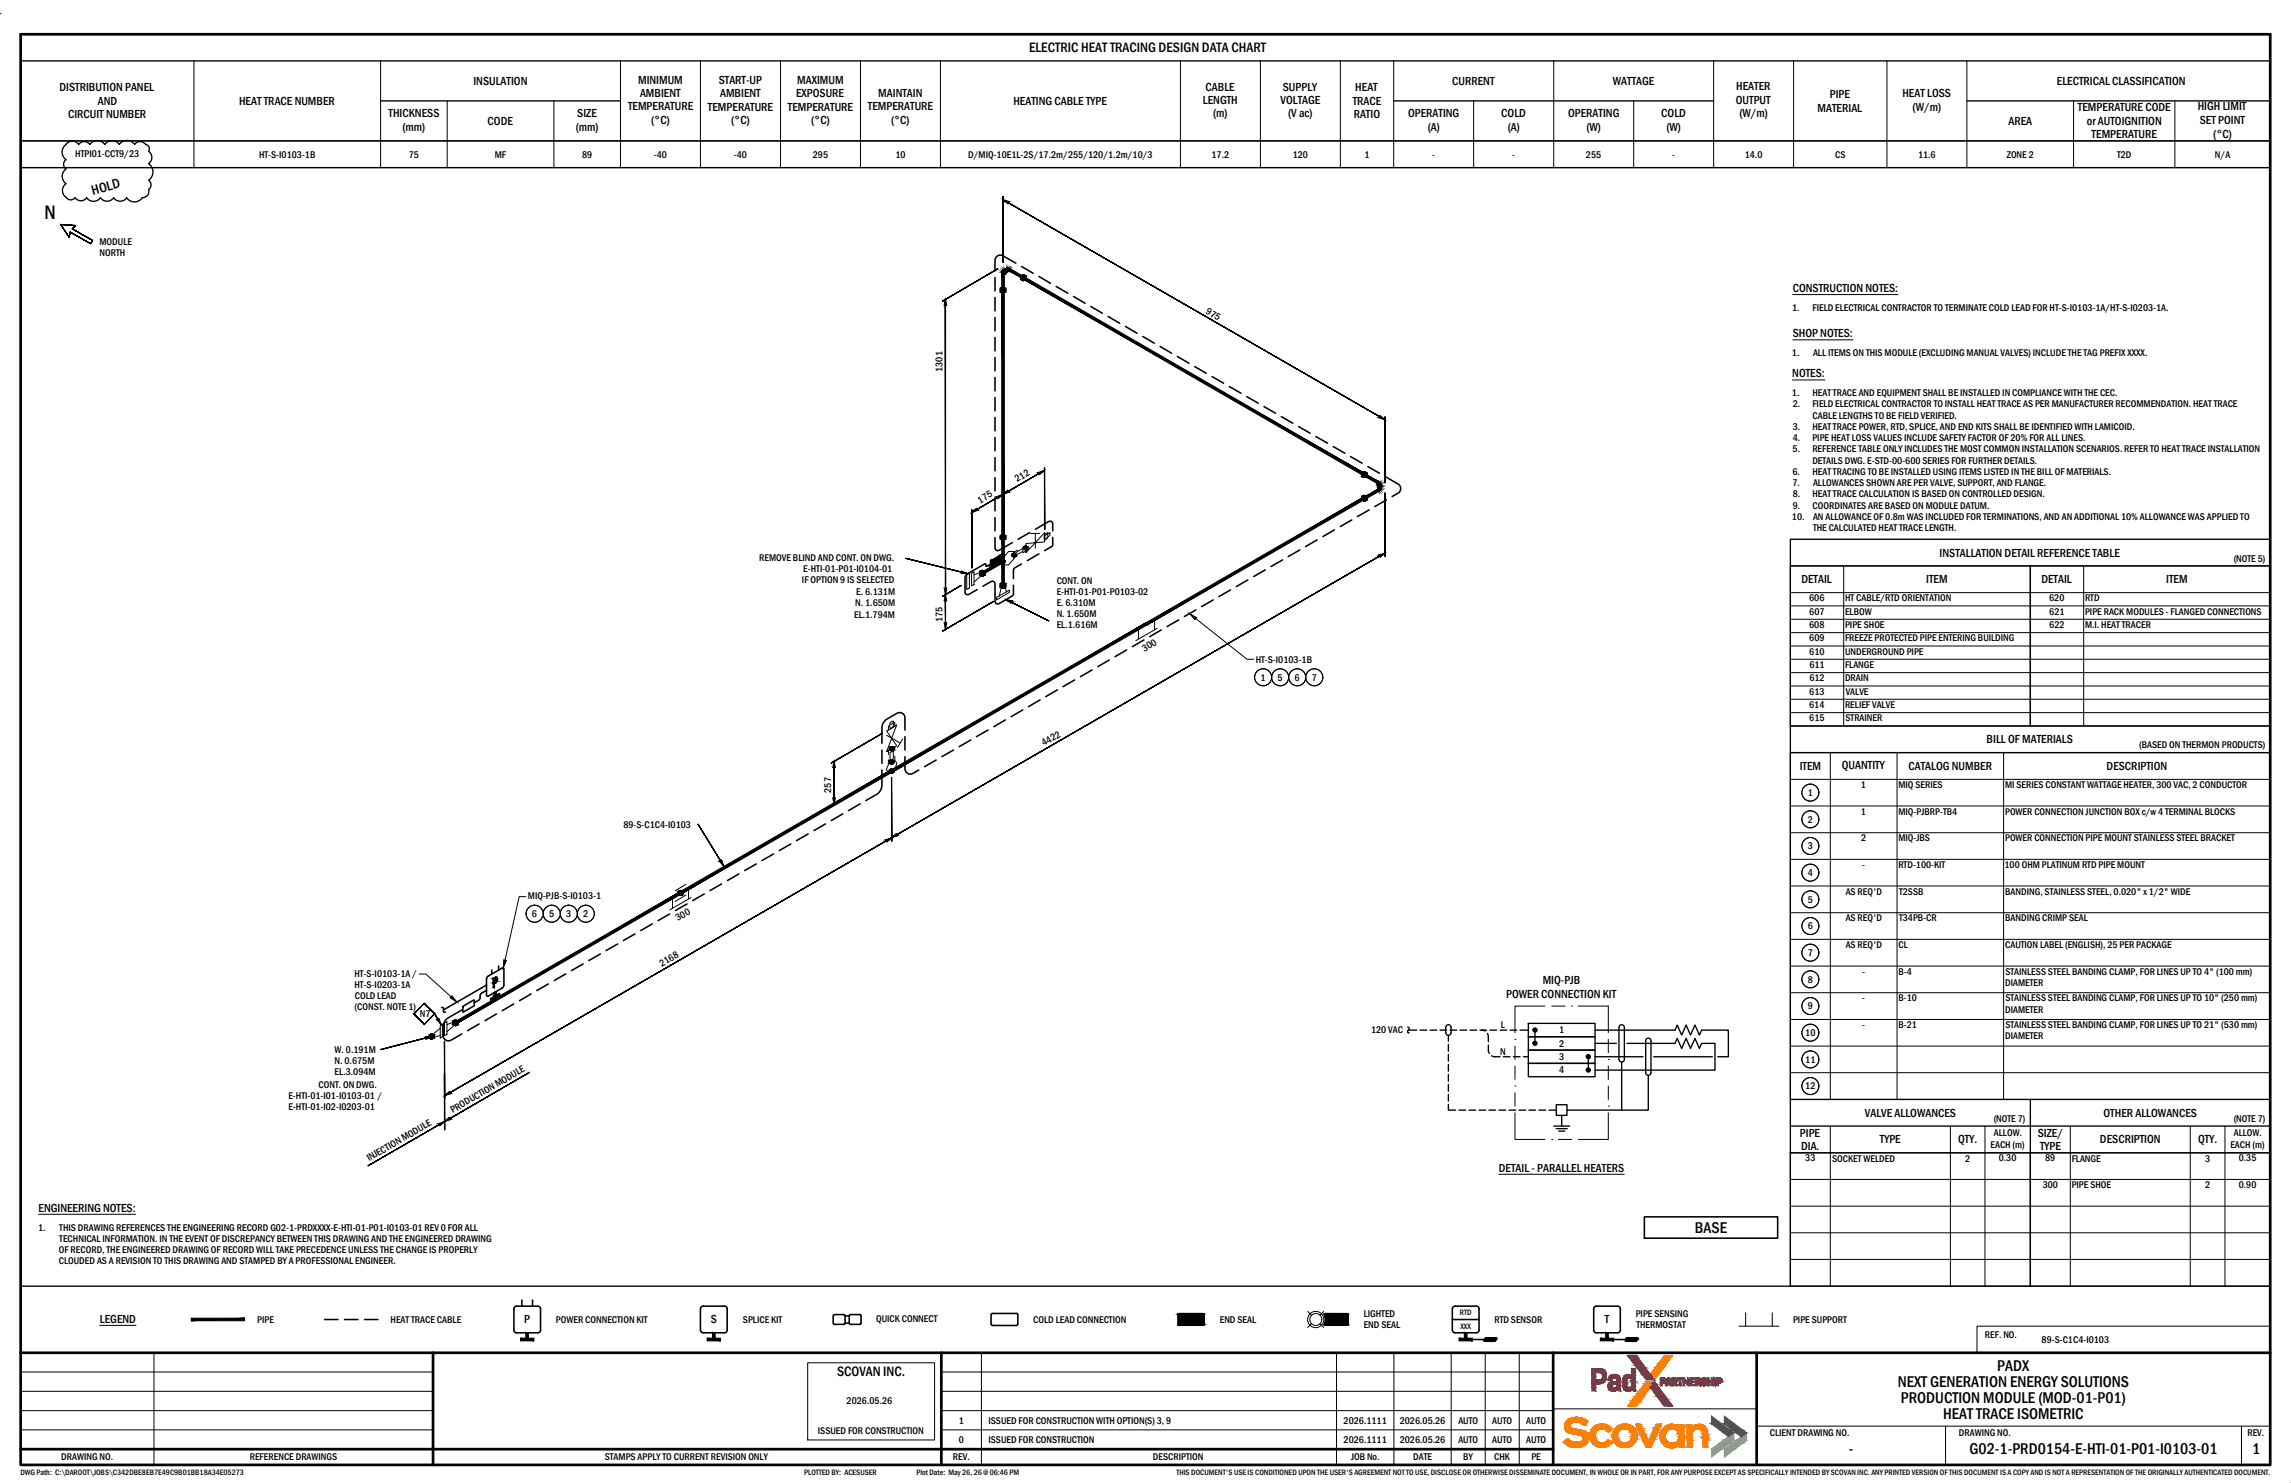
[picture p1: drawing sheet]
<svg xmlns="http://www.w3.org/2000/svg" width="864mm" height="559mm" viewBox="0 0 864 559" stroke-linecap="round" stroke-linejoin="round" font-family="sans-serif">
<defs><g id="words">
<text font-size="7.5" x="16.8" y="82.6">N</text>
<g font-size="6">
<text x="638.9" y="464.5">BASE</text>
<text x="752.9" y="516.5">PADX</text>
<text x="715.3" y="522.6">NEXT GENERATION ENERGY SOLUTIONS</text>
<text x="716.6" y="528.6">PRODUCTION MODULE (MOD-01-P01)</text>
<text x="732.5" y="534.6">HEAT TRACE ISOMETRIC</text>
<text x="696.9" y="548">-</text>
<text x="742.4" y="548">G02-1-PRD0154-E-HTI-01-P01-I0103-01</text>
<text x="848.9" y="548">1</text>
</g>
<g font-size="5.3">
<text x="387.9" y="19.7">ELECTRIC HEAT TRACING DESIGN DATA CHART</text>
<text x="35.1" y="73.3" transform="rotate(-15 35.1 73.3)">HOLD</text>
<text x="315.5" y="518.7">SCOVAN INC.</text>
</g>
<g font-size="4.5">
<text x="22.4" y="34.5">DISTRIBUTION PANEL</text>
<text x="178.5" y="32">INSULATION</text>
<text x="240.5" y="31.6">MINIMUM</text>
<text x="270.9" y="31.6">START-UP</text>
<text x="300.5" y="31.5">MAXIMUM</text>
<text x="454.4" y="34.1">CABLE</text>
<text x="483.6" y="34.1">SUPPLY</text>
<text x="510.9" y="34.4">HEAT</text>
<text x="547.4" y="32">CURRENT</text>
<text x="608" y="32">WATTAGE</text>
<text x="654.5" y="34.1">HEATER</text>
<text x="775.3" y="32">ELECTRICAL CLASSIFICATION</text>
<text x="36.9" y="39.5">AND</text>
<text x="90.1" y="39.5">HEAT TRACE NUMBER</text>
<text x="236.7" y="41.6">TEMPERATURE</text>
<text x="241.3" y="36.6">AMBIENT</text>
<text x="266.9" y="41.7">TEMPERATURE</text>
<text x="271.4" y="36.6">AMBIENT</text>
<text x="297" y="41.7">TEMPERATURE</text>
<text x="300.1" y="36.6">EXPOSURE</text>
<text x="327.2" y="41.6">TEMPERATURE</text>
<text x="331.1" y="36.6">MAINTAIN</text>
<text x="382" y="39.5">HEATING CABLE TYPE</text>
<text x="453.4" y="39.2">LENGTH</text>
<text x="482.7" y="39.2">VOLTAGE</text>
<text x="509.9" y="39.5">TRACE</text>
<text x="654.3" y="39.2">OUTPUT</text>
<text x="689.8" y="37">PIPE</text>
<text x="717.1" y="36.7">HEAT LOSS</text>
<text x="721" y="41.7">(W/m)</text>
<text x="783.3" y="42">TEMPERATURE CODE</text>
<text x="828.5" y="41.6">HIGH LIMIT</text>
<text x="25.7" y="44.6">CIRCUIT NUMBER</text>
<text x="146.5" y="44.2">THICKNESS</text>
<text x="183.8" y="47.1">CODE</text>
<text x="217.6" y="44.2">SIZE</text>
<text x="245.5" y="46.7">(°C)</text>
<text x="275.6" y="46.7">(°C)</text>
<text x="305.8" y="46.7">(°C)</text>
<text x="335.9" y="46.7">(°C)</text>
<text x="457.3" y="44.2">(m)</text>
<text x="485.6" y="44.2">(V ac)</text>
<text x="510.3" y="44.6">RATIO</text>
<text x="530.8" y="44.2">OPERATING</text>
<text x="565.9" y="44.2">COLD</text>
<text x="591.1" y="44.2">OPERATING</text>
<text x="626.2" y="44.2">COLD</text>
<text x="655.7" y="44.2">(W/m)</text>
<text x="685.2" y="42">MATERIAL</text>
<text x="757.1" y="47.1">AREA</text>
<text x="786.7" y="47.1">or AUTOIGNITION</text>
<text x="829.2" y="46.7">SET POINT</text>
<text x="151.7" y="49.2">(mm)</text>
<text x="217" y="49.2">(mm)</text>
<text x="538.2" y="49.2">(A)</text>
<text x="568.3" y="49.2">(A)</text>
<text x="598" y="49.2">(W)</text>
<text x="628.1" y="49.2">(W)</text>
<text x="788.5" y="52.1">TEMPERATURE</text>
<text x="834.3" y="51.8">(°C)</text>
<text x="675.8" y="110">CONSTRUCTION NOTES:</text>
<text x="675.8" y="127.1">SHOP NOTES:</text>
<text x="675.6" y="142.2">NOTES:</text>
<text x="731.1" y="209.7">INSTALLATION DETAIL REFERENCE TABLE</text>
<text x="679" y="219.8">DETAIL</text>
<text x="726.1" y="219.8">ITEM</text>
<text x="769.5" y="219.8">DETAIL</text>
<text x="816.6" y="219.8">ITEM</text>
<text x="748.9" y="280.1">BILL OF MATERIALS</text>
<text x="678.4" y="290.2">ITEM</text>
<text x="694.3" y="289.8">QUANTITY</text>
<text x="719.4" y="290.2">CATALOG NUMBER</text>
<text x="794.1" y="290.2">DESCRIPTION</text>
<text x="581.5" y="370.9">MIQ-PJB</text>
<text x="567.7" y="376">POWER CONNECTION KIT</text>
<text x="703" y="420.8">VALVE ALLOWANCES</text>
<text x="792.9" y="420.8">OTHER ALLOWANCES</text>
<text x="678.5" y="428.4">PIPE</text>
<text x="708.7" y="430.9">TYPE</text>
<text x="738.2" y="430.6">QTY.</text>
<text x="768.1" y="428.4">SIZE/</text>
<text x="791.6" y="430.9">DESCRIPTION</text>
<text x="828.6" y="430.6">QTY.</text>
<text x="678.9" y="433.4">DIA.</text>
<text x="769" y="433.4">TYPE</text>
<text x="565" y="441.5">DETAIL - PARALLEL HEATERS</text>
<text x="14.5" y="456.5">ENGINEERING NOTES:</text>
<text x="37.6" y="498.4">LEGEND</text>
<text x="197.6" y="498.7">P</text>
<text x="267.9" y="498.7">S</text>
<text x="604.9" y="498.7">T</text>
</g>
<g font-size="3.8">
<text x="28.4" y="59.1">HTPI01-CCT9/23</text>
<text x="97.7" y="59.4">HT-S-I0103-1B</text>
<text x="154.1" y="59.4">75</text>
<text x="186.5" y="59.4">MF</text>
<text x="219.4" y="59.4">89</text>
<text x="246.5" y="59.4">-40</text>
<text x="276.6" y="59.4">-40</text>
<text x="306.4" y="59.4">295</text>
<text x="337.5" y="59.4">10</text>
<text x="365" y="59.4">D/MIQ-10E1L-2S/17.2m/255/120/1.2m/10/3</text>
<text x="456.7" y="59.4">17.2</text>
<text x="487.3" y="59.4">120</text>
<text x="514.3" y="59.4">1</text>
<text x="539.9" y="59.4">-</text>
<text x="570.1" y="59.4">-</text>
<text x="597.8" y="59.4">255</text>
<text x="630.3" y="59.4">-</text>
<text x="657.7" y="59.4">14.0</text>
<text x="691.8" y="59.4">CS</text>
<text x="723" y="59.4">11.6</text>
<text x="756.5" y="59.4">ZONE 2</text>
<text x="798" y="59.4">T2D</text>
<text x="834.9" y="59.4">N/A</text>
<text x="37.5" y="92.4">MODULE</text>
<text x="37.5" y="96.6">NORTH</text>
<text x="454.3" y="117.9" transform="rotate(30 454.3 117.9)">975</text>
<text x="675.5" y="117.1">1.</text>
<text x="683.2" y="117.1">FIELD ELECTRICAL CONTRACTOR TO TERMINATE COLD LEAD FOR HT-S-I0103-1A/HT-S-I0203-1A.</text>
<text x="675.5" y="134.2">1.</text>
<text x="683.4" y="134.2">ALL ITEMS ON THIS MODULE (EXCLUDING MANUAL VALVES) INCLUDE THE TAG PREFIXXXXX.</text>
<text x="355.3" y="140.1" transform="rotate(-90 355.3 140.1)">1301</text>
<text x="675.5" y="149.3">1.</text>
<text x="683.2" y="149.3">HEAT TRACE AND EQUIPMENT SHALL BE INSTALLED IN COMPLIANCE WITH THE CEC.</text>
<text x="675.8" y="153.5">2.</text>
<text x="683.2" y="153.5">FIELD ELECTRICAL CONTRACTOR TO INSTALL HEAT TRACE AS PER MANUFACTURER RECOMMENDATION. HEAT TRACE</text>
<text x="683.3" y="157.8">CABLE LENGTHS TO BE FIELD VERIFIED.</text>
<text x="675.8" y="166.2">4.</text>
<text x="675.8" y="162">3.</text>
<text x="683.2" y="162">HEAT TRACE POWER, RTD, SPLICE, AND END KITS SHALL BE IDENTIFIED WITH LAMICOID.</text>
<text x="683.2" y="166.2">PIPE HEAT LOSS VALUES INCLUDE SAFETY FACTOR OF 20% FOR ALL LINES.</text>
<text x="675.7" y="170.5">5.</text>
<text x="683.2" y="170.5">REFERENCE TABLE ONLY INCLUDES THE MOST COMMON INSTALLATION SCENARIOS. REFER TO HEAT TRACE INSTALLATION</text>
<text x="675.7" y="178.9">6.</text>
<text x="683.2" y="174.7">DETAILS DWG. E-STD-00-600 SERIES FOR FURTHER DETAILS.</text>
<text x="683.2" y="178.9">HEAT TRACING TO BE INSTALLED USING ITEMS LISTED IN THE BILL OF MATERIALS.</text>
<text x="383.5" y="181.7" transform="rotate(-30 383.5 181.7)">212</text>
<text x="675.6" y="183.2">7.</text>
<text x="683.4" y="183.2">ALLOWANCES SHOWN ARE PER VALVE, SUPPORT, AND FLANGE.</text>
<text x="369.4" y="189.7" transform="rotate(-30 369.4 189.7)">175</text>
<text x="675.8" y="187.5">8.</text>
<text x="675.8" y="191.7">9.</text>
<text x="683.2" y="187.5">HEAT TRACE CALCULATION IS BASED ON CONTROLLED DESIGN.</text>
<text x="683.3" y="191.7">COORDINATES ARE BASED ON MODULE DATUM.</text>
<text x="675.5" y="195.9">10.</text>
<text x="683.4" y="195.9">AN ALLOWANCE OF 0.8m WAS INCLUDED FOR TERMINATIONS, AND AN ADDITIONAL 10% ALLOWANCE WAS APPLIED TO</text>
<text x="683.4" y="200.2">THE CALCULATED HEAT TRACE LENGTH.</text>
<text x="286.2" y="211.2">REMOVE BLIND AND CONT. ON DWG.</text>
<text x="302.8" y="215.5">E-HTI-01-P01-I0104-01</text>
<text x="842" y="211.6">(NOTE 5)</text>
<text x="302.3" y="219.7">IF OPTION 9 IS SELECTED</text>
<text x="398.3" y="219.9">CONT. ON</text>
<text x="322.8" y="224.3">E. 6.131M</text>
<text x="398.3" y="224.1">E-HTI-01-P01-P0103-02</text>
<text x="682" y="226.6">606</text>
<text x="695.5" y="226.6">HT CABLE/RTD ORIENTATION</text>
<text x="772.5" y="226.6">620</text>
<text x="786" y="226.6">RTD</text>
<text x="321.9" y="232.7">EL.1.794M</text>
<text x="322.4" y="228.5">N. 1.650M</text>
<text x="398.3" y="228.3">E. 6.310M</text>
<text x="398.3" y="232.5">N. 1.650M</text>
<text x="682" y="231.6">607</text>
<text x="695.5" y="231.6">ELBOW</text>
<text x="772.5" y="231.6">621</text>
<text x="786" y="231.6">PIPE RACK MODULES - FLANGED CONNECTIONS</text>
<text x="355.3" y="234.3" transform="rotate(-90 355.3 234.3)">175</text>
<text x="398.3" y="236.8">EL.1.616M</text>
<text x="682" y="236.6">608</text>
<text x="695.5" y="236.6">PIPE SHOE</text>
<text x="772.5" y="236.6">622</text>
<text x="786" y="236.6">M.I. HEAT TRACER</text>
<text x="431.4" y="245.6" transform="rotate(-30 431.4 245.6)">300</text>
<text x="682" y="241.7">609</text>
<text x="695.5" y="241.7">FREEZE PROTECTED PIPE ENTERING BUILDING</text>
<text x="473.4" y="249.7">HT-S-I0103-1B</text>
<text x="682" y="246.7">610</text>
<text x="682.1" y="251.8">611</text>
<text x="695.5" y="246.7">UNDERGROUND PIPE</text>
<text x="695.5" y="251.8">FLANGE</text>
<text x="475.2" y="256.5">1</text>
<text x="481.6" y="256.5">5</text>
<text x="488" y="256.5">6</text>
<text x="494.5" y="256.5">7</text>
<text x="682.1" y="256.8">612</text>
<text x="695.5" y="256.7">DRAIN</text>
<text x="682" y="261.8">613</text>
<text x="695.7" y="261.7">VALVE</text>
<text x="682" y="266.8">614</text>
<text x="695.5" y="266.8">RELIEF VALVE</text>
<text x="682" y="271.8">615</text>
<text x="695.7" y="271.8">STRAINER</text>
<text x="393.5" y="281.2" transform="rotate(-30 393.5 281.2)">4422</text>
<text x="806.4" y="282">(BASED ON THERMON PRODUCTS)</text>
<text x="313.3" y="298.7" transform="rotate(-90 313.3 298.7)">257</text>
<text x="681.4" y="299.9">1</text>
<text x="701.5" y="297">1</text>
<text x="715.6" y="297">MIQ SERIES</text>
<text x="755.8" y="297">MI SERIES CONSTANT WATTAGE HEATER, 300 VAC, 2 CONDUCTOR</text>
<text x="235" y="311.9">89-S-C1C4-I0103</text>
<text x="681.4" y="310">2</text>
<text x="701.5" y="307">1</text>
<text x="715.6" y="307">MIQ-PJBRP-TB4</text>
<text x="755.8" y="307">POWER CONNECTION JUNCTION BOX c/w 4 TERMINAL BLOCKS</text>
<text x="701.6" y="317.1">2</text>
<text x="715.6" y="317.1">MIQ-JBS</text>
<text x="755.8" y="317.1">POWER CONNECTION PIPE MOUNT STAINLESS STEEL BRACKET</text>
<text x="681.4" y="320">3</text>
<text x="702" y="327.1">-</text>
<text x="715.6" y="327.1">RTD-100-KIT</text>
<text x="755.6" y="327.1">100 OHM PLATINUM RTD PIPE MOUNT</text>
<text x="681.4" y="330.1">4</text>
<text x="199" y="338.9">MIQ-PJB-S-I0103-1</text>
<text x="681.4" y="340.1">5</text>
<text x="695.7" y="337.2">AS REQ'D</text>
<text x="715.9" y="337.2">T2SSB</text>
<text x="755.8" y="337.2">BANDING, STAINLESS STEEL, 0.020&quot; x 1/2&quot; WIDE</text>
<text x="200.5" y="345.6">6</text>
<text x="207" y="345.5">5</text>
<text x="213.4" y="345.6">3</text>
<text x="219.8" y="345.6">2</text>
<text x="255.5" y="347.1" transform="rotate(-30 255.5 347.1)">300</text>
<text x="695.7" y="347.2">AS REQ'D</text>
<text x="715.9" y="347.2">T34PB-CR</text>
<text x="755.8" y="347.2">BANDING CRIMP SEAL</text>
<text x="681.4" y="350.2">6</text>
<text x="695.7" y="357.3">AS REQ'D</text>
<text x="715.7" y="357.3">CL</text>
<text x="755.9" y="357.3">CAUTION LABEL (ENGLISH), 25 PER PACKAGE</text>
<text x="249.5" y="364.2" transform="rotate(-30 249.5 364.2)">2168</text>
<text x="681.4" y="360.3">7</text>
<text x="133.6" y="368">HT-S-I0103-1A /</text>
<text x="681.4" y="370.3">8</text>
<text x="702" y="367.3">-</text>
<text x="715.6" y="367.3">B-4</text>
<text x="755.8" y="371.5">DIAMETER</text>
<text x="755.9" y="367.3">STAINLESS STEEL BANDING CLAMP, FOR LINES UP TO 4&quot; (100 mm)</text>
<text x="133.6" y="372.2">HT-S-I0203-1A</text>
<text x="133.7" y="376.5">COLD LEAD</text>
<text x="702" y="377.3">-</text>
<text x="715.6" y="377.4">B-10</text>
<text x="755.9" y="377.4">STAINLESS STEEL BANDING CLAMP, FOR LINES UP TO 10&quot; (250 mm)</text>
<text x="133.7" y="380.7">(CONST. NOTE 1)</text>
<text x="158.2" y="383.2">N7</text>
<text x="681.4" y="380.4">9</text>
<text x="755.8" y="381.6">DIAMETER</text>
<text x="516.8" y="389.4">120 VAC</text>
<text x="565.8" y="387.4">L</text>
<text x="587.7" y="389.4">1</text>
<text x="702" y="387.4">-</text>
<text x="715.6" y="387.4">B-21</text>
<text x="755.9" y="387.4">STAINLESS STEEL BANDING CLAMP, FOR LINES UP TO 21&quot; (530 mm)</text>
<text x="587.7" y="394.5">2</text>
<text x="680.5" y="390.4">10</text>
<text x="755.8" y="391.6">DIAMETER</text>
<text x="126.2" y="396.8">W. 0.191M</text>
<text x="126.2" y="401">N. 0.675M</text>
<text x="565.5" y="397.4">N</text>
<text x="587.7" y="399.5">3</text>
<text x="680.5" y="400.5">11</text>
<text x="126.2" y="405.2">EL.3.094M</text>
<text x="587.7" y="404.5">4</text>
<text x="120.1" y="409.8">CONT. ON DWG.</text>
<text x="680.5" y="410.5">12</text>
<text x="108.7" y="414.1">E-HTI-01-I01-I0103-01 /</text>
<text x="108.7" y="418.1">E-HTI-01-I02-I0203-01</text>
<text x="170.7" y="419.4" transform="rotate(-30 170.7 419.4)">PRODUCTION MODULE</text>
<text x="751.5" y="422.7">(NOTE 7)</text>
<text x="842" y="422.7">(NOTE 7)</text>
<text x="751.6" y="428.2">ALLOW.</text>
<text x="842.1" y="428.2">ALLOW.</text>
<text x="139.1" y="437.6" transform="rotate(-30 139.1 437.6)">INJECTION MODULE</text>
<text x="680.5" y="437.6">33</text>
<text x="690.6" y="437.7">SOCKET WELDED</text>
<text x="740.8" y="437.7">2</text>
<text x="750.3" y="432.4">EACH (m)</text>
<text x="753.4" y="437.6">0.30</text>
<text x="770.9" y="437.6">89</text>
<text x="780.9" y="437.7">FLANGE</text>
<text x="831.3" y="437.7">3</text>
<text x="840.7" y="432.4">EACH (m)</text>
<text x="843.9" y="437.6">0.35</text>
<text x="770" y="447.7">300</text>
<text x="780.9" y="447.7">PIPE SHOE</text>
<text x="831.3" y="447.7">2</text>
<text x="843.9" y="447.7">0.90</text>
<text x="14.4" y="463.7">1.</text>
<text x="22.4" y="463.7">THIS DRAWING REFERENCES THE ENGINEERING RECORD G02-1-PRDXXXX-E-HTI-01-P01-I0103-01 REV 0 FOR ALL</text>
<text x="22.4" y="467.9">TECHNICAL INFORMATION. IN THE EVENT OF DISCREPANCY BETWEEN THIS DRAWING AND THE ENGINEERED DRAWING</text>
<text x="22.2" y="472.1">OF RECORD, THE ENGINEERED DRAWING OF RECORD WILL TAKE PRECEDENCE UNLESS THE CHANGE IS PROPERLY</text>
<text x="22.2" y="476.4">CLOUDED AS A REVISION TO THIS DRAWING AND STAMPED BY A PROFESSIONAL ENGINEER.</text>
<text x="514.1" y="496.3">LIGHTED</text>
<text x="616.6" y="496.3">PIPE SENSING</text>
<text x="97" y="498.4">PIPE</text>
<text x="147.2" y="498.4">HEAT TRACE CABLE</text>
<text x="209.5" y="498.4">POWER CONNECTION KIT</text>
<text x="280" y="498.4">SPLICE KIT</text>
<text x="330.2" y="498.2">QUICK CONNECT</text>
<text x="389.5" y="498.4">COLD LEAD CONNECTION</text>
<text x="459.8" y="498.4">END SEAL</text>
<text x="514.1" y="500.5">END SEAL</text>
<text x="563.3" y="498.4">RTD SENSOR</text>
<text x="616.8" y="500.5">THERMOSTAT</text>
<text x="675.9" y="498.4">PIPE SUPPORT</text>
<text x="748.2" y="504">REF. NO.</text>
<text x="769.6" y="506.2">89-S-C1C4-I0103</text>
<text x="319.2" y="529">2026.05.26</text>
<text x="361.4" y="536.4">1</text>
<text x="372.6" y="536.4">ISSUED FOR CONSTRUCTION WITH OPTION(S) 3, 9</text>
<text x="506.5" y="536.4">2026.1111</text>
<text x="527.6" y="536.4">2026.05.26</text>
<text x="549.7" y="536.4">AUTO</text>
<text x="562.5" y="536.4">AUTO</text>
<text x="575.4" y="536.4">AUTO</text>
<text x="308.3" y="540.3">ISSUED FOR CONSTRUCTION</text>
<text x="361.4" y="543.7">0</text>
<text x="372.6" y="543.7">ISSUED FOR CONSTRUCTION</text>
<text x="506.5" y="543.7">2026.1111</text>
<text x="527.6" y="543.7">2026.05.26</text>
<text x="549.7" y="543.7">AUTO</text>
<text x="562.5" y="543.7">AUTO</text>
<text x="575.4" y="543.7">AUTO</text>
<text x="667.2" y="541.1">CLIENT DRAWING NO.</text>
<text x="738.4" y="541.1">DRAWING NO.</text>
<text x="847.2" y="541.2">REV.</text>
<text x="23.1" y="550.2">DRAWING NO.</text>
<text x="94.1" y="550.2">REFERENCE DRAWINGS</text>
<text x="228" y="550.2">STAMPS APPLY TO CURRENT REVISION ONLY</text>
<text x="359.2" y="550.2">REV.</text>
<text x="434.6" y="550.2">DESCRIPTION</text>
<text x="509.3" y="550.2">JOB No.</text>
<text x="532.7" y="550.2">DATE</text>
<text x="551.6" y="550.2">BY</text>
<text x="563.2" y="550.2">CHK</text>
<text x="577.3" y="550.2">PE</text>
</g>
<g font-size="3">
<text x="550.3" y="495.7">RTD</text>
<text x="550.5" y="500.7">XXX</text>
<text x="7.7" y="555.9">DWG Path: C:\DAROOT\JOBS\C342DBE8EB7E49C9B01BB18A34E05273</text>
<text x="303.1" y="555.9">PLOTTED BY: ACESUSER</text>
<text x="345.4" y="555.9">Plot Date: May 26, 26 @ 06:46 PM</text>
<text x="443.4" y="555.9">THIS DOCUMENT'S USE IS CONDITIONED UPON THE USER'S AGREEMENT NOT TO USE, DISCLOSE OR OTHERWISE DISSEMINATE DOCUMENT, IN WHOLE OR IN PART, FOR ANY PURPOSE EXCEPT AS SPECIFICALLY INTENDED BY SCOVAN INC. ANY PRINTED VERSION OF THIS DOCUMENT IS A COPY AND IS NOT A REPRESENTATION OF THE ORIGINALLY AUTHENTICATED DOCUMENT.</text>
</g>
</g></defs>
<!-- layer: TABLE-7 -->
<g fill="none" stroke="#000" stroke-width=".38">
<path d="M73.1 22.9v40.3M143.5 22.9v40.3M168.6 38v25.2M208.8 38v25.2M233.9 22.9v40.3M264 22.9v40.3M294.2 22.9v40.3M324.4 22.9v40.3M354.5 22.9v40.3M445 22.9v40.3M475.1 22.9v40.3M505.2 22.9v40.3"/>
<path d="M525.4 22.9v40.3M555.5 38v25.2M585.7 22.9v40.3M615.8 38v25.2M646 22.9v40.3M676.1 22.9v40.3M711.3 22.9v40.3M741.4 22.9v40.3M781.6 38v25.2M819.8 38v25.2M7.8 53.1h847.9M7.8 63.2h847.9"/>
<path d="M695 213.2v60.4M785.5 213.2v60.4M855.7 213.2h-90.4v60.4h-90.4v-60.4h90.4v60.4h90.4M674.9 223.3h180.8M674.9 228.3h180.8M674.9 233.3h180.8M674.9 238.4h180.8M674.9 243.4h180.8M674.9 248.4h180.8M674.9 253.4h180.8M674.9 258.5h180.8M674.9 263.5h180.8"/>
<path d="M674.9 268.5h180.8M674.9 293.7h180.8M689.9 283.6v130.7M715.1 283.6v130.7M755.3 283.6v130.7M855.7 283.6h-180.8v130.7h180.8M674.9 303.7h180.8M674.9 313.8h180.8M674.9 323.8h180.8M674.9 333.8h180.8M674.9 343.9h180.8M674.9 353.9h180.8"/>
<path d="M674.9 364h180.8M674.9 374.1h180.8M674.9 384.1h180.8M674.9 394.2h180.8M674.9 404.2h180.8M689.9 424.3v60.3M735.2 424.3v60.3M748.2 424.3v60.3M780.4 424.3v60.3M825.6 424.3v60.3M838.7 424.3v60.3M855.7 434.4h-180.8v50.2h90.4v-50.2v50.2h90.4"/>
<path d="M674.9 444.4h180.8M674.9 454.5h180.8M674.9 464.5h180.8M674.9 474.6h180.8"/>
</g>
<!-- layer: 0 -->
<path d="M0 5.2h.1M855.7 499.7h-110.5v10M863.5 558.8h.1" fill="none" stroke="#000" stroke-width=".38"/>
<!-- layer: TABLE-1 -->
<g fill="none" stroke="#000" stroke-width=".51">
<path d="M7.8 22.9h847.9M143.5 38h90.4M525.4 38h120.6M741.4 38h114.3M7.8 53.1h847.9M7.8 63.2h847.9M674.9 213.2h180.8M765.3 213.2v60.4M855.7 203.2h-180.8v70.4M674.9 273.6v211M674.9 273.6h180.8M674.9 283.6h180.8"/>
<path d="M674.9 414.3h180.8M765.3 414.3v70.3M674.9 424.3h180.8M674.9 434.4h180.8M7.8 484.6h847.9"/>
</g>
<!-- layer: TEXT-2 -->
<g fill="none" stroke="#000" stroke-width=".38">
<path d="M675.8 111h39.6M675.8 128.1h22.7M675.6 143.2h12.3M450.8 233.1l19.3 15.3h2.5M198.2 337.9h-2.5l-5.3 23.9M158 367h2.5l9.5 8.6M565 442.5h47.3M37.6 499.4h13.7"/>
<circle cx="476.1" cy="255.2" r="3.2"/>
<circle cx="482.6" cy="255.2" r="3.2"/>
<circle cx="489" cy="255.2" r="3.2"/>
<circle cx="495.4" cy="255.2" r="3.2"/>
<circle cx="682.4" cy="298.6" r="3.2"/>
<circle cx="682.4" cy="308.7" r="3.2"/>
<circle cx="682.4" cy="318.7" r="3.2"/>
<circle cx="682.4" cy="328.8" r="3.2"/>
<circle cx="682.4" cy="338.9" r="3.2"/>
<circle cx="201.5" cy="344.3" r="3.2"/>
<circle cx="208" cy="344.3" r="3.2"/>
<circle cx="214.4" cy="344.3" r="3.2"/>
<circle cx="220.8" cy="344.3" r="3.2"/>
<circle cx="682.4" cy="348.9" r="3.2"/>
<circle cx="682.4" cy="359" r="3.2"/>
<circle cx="682.4" cy="369" r="3.2"/>
<circle cx="682.4" cy="379.1" r="3.2"/>
<circle cx="682.4" cy="389.1" r="3.2"/>
<circle cx="682.4" cy="399.2" r="3.2"/>
<circle cx="682.4" cy="409.2" r="3.2"/>
</g>
<!-- layer: HEAT_TRACE -->
<g fill="none" stroke="#000" stroke-width=".59">
<path d="M382.9 99.1l-4.8-2.7a2.01 2.01 0 0 0-3 1.7v4M375.1 104.6v5M375.1 112.1v5M375.1 119.6v5.1M385.1 100.4l4.3 2.6M391.6 104.2l4.3 2.5M398.1 108l4.4 2.5M404.7 111.7l4.3 2.6M411.2 115.5l4.3 2.5M417.7 119.3l4.4 2.5M375.1 127.2v5M375.1 134.7v5"/>
<path d="M424.3 123l4.3 2.6M430.8 126.8l4.3 2.5M437.3 130.6l4.4 2.5M443.8 134.3l4.4 2.6M450.3 138.1l4.4 2.5M375.1 142.2v5.1M375.1 149.8v5M375.1 157.3v5M456.9 141.9l4.3 2.5M463.4 145.7l4.4 2.5M469.9 149.4l4.4 2.5M476.5 153.2l4.3 2.5"/>
<path d="M483 157l4.3 2.5M375.1 164.8v5.1M375.1 172.4v5M375.1 180v5M489.5 160.7l4.4 2.5M496.1 164.5l4.3 2.5M502.6 168.3l4.3 2.5M509.1 172l4.4 2.5M515.6 175.8l4.4 2.5M522.2 179.6l4.8 2.8a1.98 1.98 0 0 1 0 3.4l-2.2 1.3M375.1 187.5v5M375.1 195v5"/>
<path d="M390.3 199.4l5.2-2.9a1.01 1.01 0 0 1 1.3 .9v2.6M503 199.7l-4.3 2.5M509.6 195.9l-4.4 2.5M516.1 192.2l-4.4 2.4M522.6 188.4l-4.4 2.5M373.4 212.5l-1.7 .9-.1-.8-.3-.2-7.1 4.2-.4 1v5.5a.99 .99 0 0 0 1.5 .8l3-1.7M375.1 202.6v3.9a1.01 1.01 0 0 0 1.5 .8l5-2.8M385.1 212.5l-2.9 1.8-.2 3.7M388.1 200.7l-4.3 2.5M391.6 208.7l-4.3 2.5M396.8 202.5v3l-3 2M470.4 218.5l-4.4 2.5"/>
<path d="M476.9 214.8l-4.3 2.5M483.4 211l-4.3 2.5M490 207.2l-4.4 2.5M496.5 203.5l-4.4 2.5M382 220.5l-.2 3.9-5.8 3.2a1.01 1.01 0 0 1-.9-1l-.2-7.1a.98 .98 0 0 0-1.4-.3l-3 1.7M437.7 237.4l-4.3 2.5M444.3 233.6l-4.4 2.5M450.8 229.8l-4.4 2.5M457.3 226.1l-4.3 2.5M463.8 222.3l-4.3 2.5M398.6 260l-4.4 2.5M405.1 256.2l-4.4 2.5"/>
<path d="M411.6 252.4l-4.3 2.6M418.2 248.7l-4.4 2.5M424.7 244.9l-4.4 2.5M431.2 241.1l-4.4 2.6M341.1 275.1v-4.6a1.99 1.99 0 0 0-3-1.7l-4.3 2.5-.8 1.1-.5 1.3-.1 6.4M341.1 277.6v5M365.9 278.8l-4.3 2.5M372.4 275.1l-4.3 2.5M379 271.3l-4.4 2.5M385.5 267.5l-4.3 2.5M392 263.7l-4.3 2.6M332.4 290.2v5.7l-.5 2-.9 1.1-4.6 2.7"/>
<path d="M332.4 282.6v5M341.1 285.1v4.6a2.03 2.03 0 0 0 3 1.7l2.2-1.2M352.9 286.4l-4.4 2.5M359.4 282.6l-4.4 2.5M298.1 318l-4.3 2.5M304.6 314.2l-4.3 2.5M311.1 310.5l-4.3 2.5M317.7 306.7l-4.3 2.5M324.2 302.9l-4.3 2.5M265.5 336.8l-4.4 2.5M272 333.1l-4.4 2.5M278.5 329.3l-4.3 2.5"/>
<path d="M285.1 325.5l-4.4 2.5M291.6 321.8l-4.4 2.5M226.3 359.5l-4.3 2.5M232.8 355.7l-4.3 2.5M239.4 351.9l-4.4 2.5M245.9 348.1l-4.3 2.5M252.4 344.4l-4.3 2.5M259 340.6l-4.4 2.5M193.7 378.3l-4.4 2.5M200.2 374.5l-4.4 2.6M206.7 370.8l-4.3 2.5M213.2 367l-4.3 2.5"/>
<path d="M219.8 363.2l-4.4 2.5M174.5 380.4l-5.4 3.1-1.5 1.4a7.5 7.5 0 0 0-.6 5.3 1.99 1.99 0 0 0 3.1 1.7l4-2.3M180.6 385.8l-4.3 2.6M187.2 382.1l-4.4 2.5M122.3 497.2h5.1M129.9 497.2h5M137.4 497.2h5.1"/>
</g>
<!-- layer: PIPE -->
<g fill="#000" stroke="#000" stroke-width=".38">
<path d="M162.5 391.5h.5zM162.6 389.6h.3z"/>
<path d="M377.6 109.7l1 92.8v-92.8zM377.6 109.7l1 92.8h-1z"/>
<path d="M377.6 103.3l1 6v-6zM377.6 103.3l1 6h-1z"/>
<path d="M380.9 101.3l-.6 .8 .2 .1zM380.6 101.2l.3 .1-.6 .8zM380.6 101.2l-.5 .8 .2 .1zM380.2 101.1l.4 .1-.5 .8zM380.2 101.1l-.4 .9h.3zM379.8 101l.4 .1-.4 .9zM379.8 101l-.2 1h.2zM379.4 101.1l.4-.1-.2 1zM379.4 101.1v1l.2-.1zM379.1 101.2l.3-.1v1zM379.1 101.2l.1 1zM378.7 101.3l.4-.1 .1 1zM378.7 101.3l.3 1 .2-.1zM378.4 101.6l.3-.3 .3 1zM378.4 101.6l.5 .9 .1-.2zM378.1 101.9l.3-.3 .5 .9zM378.1 101.9l.7 .8 .1-.2zM378.1 101.9l.7 .8-.9-.5zM377.9 102.2l.7 .7 .2-.2zM377.9 102.2l.7 .7-.9-.4zM377.7 102.5l.9 .6v-.2zM377.7 102.5l.9 .6-.9-.2zM377.7 102.9l.9 .4v-.2zM377.7 102.9l.9 .4h-1z"/>
<path d="M380.5 102.2l5.1 2.9 .5-.8zM381 101.3l5.1 3-5.6-2.1z"/>
<path d="M386.2 105.4l127.9 73.9 .5-.8zM386.6 104.6l128 73.9-128.4-73.1z"/>
<path d="M519.2 184.4l.5 .8-.3-.9zM519.4 184.3l.6 .7-.3 .2zM519.5 184.1l-.1 .2 .6 .7zM519.5 184.1l.8 .6-.3 .3zM519.6 183.9l-.1 .2 .8 .6zM519.6 183.9l.9 .5-.2 .3zM519.8 183.7l-.2 .2 .9 .5zM519.8 183.7l.9 .4-.2 .3zM519.8 183.5v.2l.9 .4zM519.8 183.5l.9 .2v.4zM519.8 183.3v.2l.9 .2zM519.8 183.3h1l-.1 .4zM519.8 183.1v.2h1zM519.8 183.1l.9-.2 .1 .4zM519.8 182.9v.2l.9-.2zM519.8 182.9l.9-.4v.4zM519.6 182.7l.2 .2 .9-.4zM519.6 182.7l.9-.5 .2 .3zM519.5 182.5l.1 .2 .9-.5zM519.5 182.5l.8-.6 .2 .3zM519.4 182.3l.1 .2 .8-.6zM520 181.6l.3 .3-.9 .4zM519.2 182.2l.2 .1 .6-.7zM519.7 181.4l.3 .2-.8 .6z"/>
<path d="M514.1 179.3l5.1 2.9 .5-.8zM514.6 178.5l5.1 2.9-5.6-2.1z"/>
<path d="M370.1 215.6l.5 .8 7.3-5.3zM370.6 216.4l7.3-5.3 .4 .9z"/>
<path d="M377.6 211.5l1 9.1v-9.1zM377.6 211.5l1 9.1h-1z"/>
<path d="M377.6 202.5l1 9v-9zM377.6 202.5l1 9h-1z"/>
<path d="M335.9 290.1l.4 .9 95.7-56.3zM336.3 291l95.7-56.3 .4 .8zM432 234.7l.4 .8 81.7-48.2zM432.4 235.5l81.7-48.2 .5 .8zM514.1 187.3l.5 .8 4.6-3.7zM514.6 188.1l4.6-3.7 .5 .8z"/>
<path d="M162.5 391.5h.4zM162.6 391.5h.3z"/>
<path d="M162.6 389.6h.4zM162.5 389.6h.5z"/>
<path d="M162.5 389.6h.5zM162.4 389.6h.6z"/>
<path d="M162.4 389.6l.8 .1zM162.3 389.7h.9z"/>
<path d="M162.4 391.5h.6zM162.4 391.5h.6z"/>
<path d="M162.3 389.7h.9zM162.3 389.7h.9z"/>
<path d="M162.3 391.4h.9zM162.3 391.4l.7 .1z"/>
<path d="M162.3 389.7l1 .1zM162.2 389.8h1.1z"/>
<path d="M162.3 391.4h.9zM162.3 391.4h.9z"/>
<path d="M162.2 389.8h1.2zM162.2 389.8h1.2z"/>
<path d="M162.2 391.3h1.1zM162.2 391.3l1 .1z"/>
<path d="M162.1 389.8l1.3 .1zM162.1 389.9h1.3z"/>
<path d="M162.1 391.3h1.3zM162.1 391.3h1.2z"/>
<path d="M162.1 389.9l1.4 .1zM162.1 389.9l1.4 .1z"/>
<path d="M162.1 391.2h1.3zM162.1 391.2l1.3 .1z"/>
<path d="M162 390h1.5zM162 390h1.5z"/>
<path d="M162 391.2h1.5zM162 391.2h1.4z"/>
<path d="M162 390l1.6 .1zM162 390l1.6 .1z"/>
<path d="M162 391.1h1.5zM162 391.1l1.5 .1z"/>
<path d="M161.9 390.1l1.7 .1zM161.9 390.1l1.7 .1z"/>
<path d="M161.9 391h1.7zM161.9 391l1.6 .1z"/>
<path d="M161.9 390.2l1.8 .1zM161.9 390.2l1.8 .1z"/>
<path d="M161.9 390.9h1.7zM161.9 390.9l1.7 .1z"/>
<path d="M161.8 390.3l1.9 .1zM161.8 390.3l1.9 .1z"/>
<path d="M161.8 390.8h1.9zM161.8 390.8l1.8 .1z"/>
<path d="M161.8 390.4h1.9zM161.8 390.4h1.9z"/>
<path d="M161.8 390.4l1.9 .2zM161.8 390.4l1.9 .2z"/>
<path d="M161.8 390.6l1.9 .1zM161.8 390.6l1.9 .1z"/>
<path d="M161.8 390.7h1.9zM161.8 390.7h1.9z"/>
<path d="M161.8 390.7h1.9zM161.8 390.7l1.9 .1z"/>
<path d="M171.4 385l.5 .8 84.4-49.8zM171.9 385.8l84.4-49.8 .5 .9zM256.3 336l.5 .9 79.1-46.8zM256.8 336.9l79.1-46.8 .4 .9z"/>
<path d="M72.1 496.7v1l20.1-1zM72.1 497.7l20.1-1v1z"/>
</g>
<!-- layer: SYMBOL-3 -->
<g fill="none" stroke="#000" stroke-width=".59">
<path d="M373.5 211.3l4.3-2.3-.1 2.2-4.1 2.3zM166.5 379.7l.5-.1 .3 .3-.1 1.4h.7M174.6 379.1l4.2-2.2-.1 2.1-4.2 2.4zM181 375.2l-.3 1.5-1.9 1.1M183.4 373.2l-2.1 1.2-.3 .7M183.4 371.2l-16.2 9.3M183.8 368l5.6-3.3 .5 .2v6.3l-.2 .8-6 3.4-.3-.5v-6zM185.4 365.5v1.5M186.4 374l.6-.4v1.5l1.3-.7v.7l-3.3 1.9v-.7l1.4-.8zM188 364v1.5M619.8 458.5h50.3v8.1h-50.3zM196.7 489.9v2"/>
<path d="M200.7 489.9v2M202.7 492.2h-8a.99 .99 0 0 0-1 1v8M202.8 492.2a.99 .99 0 0 1 1 1v8M314.1 495.9v2.6l.3 .5h3.7l.5-.5M314.1 495.8l.5-.5h3.5l.5 .5M318.6 498.6v-2.7h1.5v2.7M318.6 498.6h1.5M320.1 498.5l.5 .5h3.5l.5-.5M320.1 495.8l.5-.5h3.5l.5 .5M324.6 495.9v2.7M373.6 495.4v3.5M373.6 498.9l.5 .5"/>
<path d="M373.6 495.4l.5-.5 9.3 .1 .3 .4v3.5l-.5 .5M374.1 499.4h9.1M547.5 493.2v8M547.5 497.2h10M556.5 492.2h-8a.99 .99 0 0 0-1 1M556.5 492.2a.99 .99 0 0 1 1 1v8M193.7 501.2a.99 .99 0 0 0 1 1h8M203.8 501.2a.99 .99 0 0 1-1 1M264 501.2l.1-8a1 1 0 0 1 .9-1h8.1a.99 .99 0 0 1 1 1v8M264.1 501.2a.99 .99 0 0 0 1 1h8a1 1 0 0 0 1-1M547.5 501.2a.99 .99 0 0 0 1 1h8M555 504.7h4.6"/>
<path d="M557.5 501.2a.99 .99 0 0 1-1 1M600.8 501.2a.99 .99 0 0 0 .9 1h8.1a1 1 0 0 0 1-1M600.8 501.2v-8a1 1 0 0 1 .9-1h8.1a.99 .99 0 0 1 1 1v8M608.3 504.7h4.5"/>
</g>
<g fill="#000" stroke="#000" stroke-width=".38">
<path d="M373.5 213.5h.2zM185.9 370.6h.4v1.4zM186.4 375.5h1.3l-1.3 .8zM186.5 368.4h.9zM186.7 368.3h.6zM186.8 369.8h.4zM186.4 374l.6-.4v.4zM186.9 368.2h.3zM187 375.1l1.3-.7v.7zM559.7 504.6h4.4zM560 504.5h4.1zM613 504.6h4.3z"/>
<path d="M613.2 504.5h4.1z"/>
<path d="M373.5 213.4h.2zM373.5 213.4l.2 .1z"/>
<path d="M373.4 213.4h.4zM373.4 213.4h.3z"/>
<path d="M373.4 213.4h.5zM373.4 213.4h.4z"/>
<path d="M373.4 211.6l.5 1.8 3-1.8zM373.4 211.6l.5 1.8h-.5z"/>
<path d="M373.4 211.6h3.6zM373.4 211.6h3.5z"/>
<path d="M373.5 211.5h3.6zM373.5 211.5l3.5 .1z"/>
<path d="M373.5 211.5h3.7zM373.5 211.5h3.6z"/>
<path d="M373.5 211.4h3.8zM373.5 211.4l3.7 .1z"/>
<path d="M373.5 211.3h3.9zM373.5 211.3l3.8 .1z"/>
<path d="M373.5 211.3h3.9zM373.5 211.3h3.9z"/>
<path d="M373.6 211.3h3.9zM373.5 211.3h3.9z"/>
<path d="M373.6 211.2h4zM373.6 211.3h3.9z"/>
<path d="M373.7 211.2h3.9zM373.6 211.2h4z"/>
<path d="M373.8 211.2h3.9zM373.8 211.2h3.8z"/>
<path d="M373.9 211.1l3.8 .1zM373.8 211.2h3.9z"/>
<path d="M373.8 211.2h3.9zM373.8 211.2h3.9z"/>
<path d="M377.6 209h.2zM377.5 209h.3z"/>
<path d="M374.1 211h3.6zM374 211h3.7z"/>
<path d="M374 211h3.7zM374 211l3.7 .1z"/>
<path d="M377.5 209h.3zM377.5 209h.3z"/>
<path d="M377.4 209l.4 .1zM377.4 209.1h.4z"/>
<path d="M377.4 209.1l.4 1.8v-1.8zM374.3 210.9l3.1-1.8 .4 1.8z"/>
<path d="M374.3 210.9h3.5zM374.2 210.9h3.6z"/>
<path d="M374.2 210.9h3.6zM374.1 210.9h3.7z"/>
<path d="M374.1 210.9h3.7zM374.1 211h3.6z"/>
<path d="M185.9 368.8h.7zM185.9 368.8h.7z"/>
<path d="M185.9 370.2h1.1zM185.9 370.2h1.1z"/>
<path d="M185.9 370.6v1.4h.4zM185.9 372h.4l-.4 .2z"/>
<path d="M185.9 368.9l.4 1.3v-1.3zM185.9 368.9l.4 1.3h-.4z"/>
<path d="M185 376.3h1.4v-.8zM185 376.3h1.4l-1.4 .7z"/>
<path d="M185.9 368.8h.7zM185.9 368.8l.4 .1z"/>
<path d="M185.9 370.5h.7zM185.9 370.5l.4 .1z"/>
<path d="M185.9 370.5h.7zM185.9 370.5h.7z"/>
<path d="M185.9 368.8h.7zM185.9 368.8h.7z"/>
<path d="M185.9 370.4h.7zM185.9 370.4l.7 .1z"/>
<path d="M185.9 368.7h.8zM185.9 368.7l.7 .1z"/>
<path d="M185.9 370.4h.8zM185.9 370.4h.7z"/>
<path d="M185.9 370.3h.9zM185.9 370.3h.9z"/>
<path d="M185.9 370.3h.9zM185.9 370.3l.8 .1z"/>
<path d="M186 368.7h.8zM186 368.7h.7z"/>
<path d="M185.9 370.3h1zM185.9 370.3h.9z"/>
<path d="M186.9 368.8h.6zM186.9 368.8h.6z"/>
<path d="M185.9 370.2h1zM185.9 370.2l1 .1z"/>
<path d="M185.9 370.2h1zM185.9 370.2h1z"/>
<path d="M186.4 374l.6 .4v-.4zM186.4 374l.6 .4h-.6z"/>
<path d="M186.4 374.4l.6 .7v-.7zM186.4 374.4l.6 .7h-.6z"/>
<path d="M185.9 370.2h1.1zM185.9 370.2h1z"/>
<path d="M186.4 370.1h.6zM186.3 370.2h.7z"/>
<path d="M186.5 370.1h.6zM186.4 370.1h.7z"/>
<path d="M186.4 370.1h.7zM186.4 370.1h.6z"/>
<path d="M186.6 370h.5zM186.6 370h.5zM186.5 370h.6zM186.5 370h.6z"/>
<path d="M186.5 370h.6zM186.5 370l.6 .1z"/>
<path d="M186.6 370h.6zM186.6 370h.6z"/>
<path d="M186.6 370h.6zM186.6 370h.5z"/>
<path d="M186.9 368.2h.3zM186.9 368.2h.3z"/>
<path d="M186.9 368.2h.3zM186.9 368.2h.3zM186.9 368.2h.3zM186.9 368.2h.3z"/>
<path d="M186.9 368.2h.3zM186.9 368.2h.3zM186.9 368.2h.3zM186.9 368.2h.3z"/>
<path d="M186.7 369.9h.5zM186.7 369.9l.5 .1z"/>
<path d="M186.9 368.2h.3zM186.8 368.2h.4z"/>
<path d="M186.8 368.2l.5 .1zM186.8 368.2l.5 .1zM186.8 368.3h.5zM186.8 368.3h.5z"/>
<path d="M186.8 369.8l.4 .1zM186.8 369.8l.4 .1z"/>
<path d="M186.8 369.9h.4zM186.7 369.9h.5zM186.7 369.9h.5zM186.7 369.9h.5z"/>
<path d="M186.8 368.3h.5zM186.7 368.3h.6z"/>
<path d="M186.9 369.7l.4 .1zM186.9 369.7l.4 .1z"/>
<path d="M186.9 369.8h.4zM186.9 369.8h.3zM186.8 369.8h.4z"/>
<path d="M186.7 368.3h.6zM186.7 368.3h.6z"/>
<path d="M186.7 368.3h.6zM186.7 368.3h.6zM186.6 368.3h.7z"/>
<path d="M186.6 368.3h.7zM186.6 368.3h.7zM186.6 368.3h.7zM186.6 368.3h.7z"/>
<path d="M186.6 368.3h.8zM186.6 368.3h.8zM186.6 368.3h.8zM186.6 368.3h.8z"/>
<path d="M186.9 369.6l.4 .1zM186.9 369.6l.4 .1zM186.9 369.7h.4zM186.9 369.7h.4z"/>
<path d="M186.9 369.7h.4zM186.9 369.7h.4zM186.9 369.7h.4zM186.9 369.7h.4z"/>
<path d="M186.6 368.3l.8 .1zM186.6 368.3l.8 .1zM186.5 368.4h.9z"/>
<path d="M186.5 368.4h.9zM186.4 368.4h1z"/>
<path d="M187 369.5l.4 .1zM187 369.5l.4 .1z"/>
<path d="M186.9 369.6h.5zM186.9 369.6h.4zM186.9 369.6h.4zM186.9 369.6h.4z"/>
<path d="M186.4 368.4l1 .1zM186.4 368.4l1 .1z"/>
<path d="M186.4 368.5l1.1 .1zM186.4 368.5l1.1 .1z"/>
<path d="M187 369.4h.4zM187 369.4h.4zM187 369.4h.4zM187 369.4h.4z"/>
<path d="M187 369.4h.4zM187 369.4h.4z"/>
<path d="M187 369.4l.4 .1zM187 369.4l.4 .1z"/>
<path d="M187 369.5h.4zM187 369.5h.4zM187 369.5h.4zM187 369.5h.4zM187 369.5h.4zM187 369.5h.4z"/>
<path d="M186.3 368.6h1.2zM186.2 368.6h1.3z"/>
<path d="M186.2 368.6h1.3zM186.1 368.6h1.4z"/>
<path d="M186.1 368.6l1.4 .1zM186 368.7h1.5zM186 368.7h1.5zM186 368.7h1.5z"/>
<path d="M186.8 368.7h.7zM186.8 368.7h.7z"/>
<path d="M186.9 368.7l.6 .1zM186.9 368.7l.6 .1z"/>
<path d="M186.9 368.8h.6zM186.9 368.8h.6zM186.9 368.8h.6zM186.9 368.8h.6z"/>
<path d="M187 369l.5 .1zM187 369l.5 .1z"/>
<path d="M187 369.1h.5zM187 369.1h.5z"/>
<path d="M187 369.1h.5zM187 369.1h.5zM187 369.1h.5zM187 369.1h.5z"/>
<path d="M187 369.1l.5 .1zM187 369.1l.5 .1zM187 369.2h.5zM187 369.2h.5z"/>
<path d="M187 369.2l.5 .1zM187 369.2l.5 .1z"/>
<path d="M187 369.3h.5zM187 369.3h.5z"/>
<path d="M187 369.3h.5zM187 369.3l.4 .1z"/>
<path d="M186.9 368.8l.6 .1zM186.9 368.8l.6 .1z"/>
<path d="M187 368.9h.5zM187 368.9h.5zM187 368.9h.5zM187 368.9h.5z"/>
<path d="M187 368.9h.5zM187 368.9h.5z"/>
<path d="M187 368.9l.5 .1zM187 368.9l.5 .1z"/>
<path d="M187 369h.5zM187 369h.5zM187 369h.5zM187 369h.5z"/>
<path d="M186.4 375.1l1.3 .4 .6-.4zM186.4 375.1l1.3 .4h-1.3z"/>
<path d="M444.5 494.9h9.1zM444.4 494.9h9.2z"/>
<path d="M444.4 494.9l9.3 .1zM444.3 495h9.4z"/>
<path d="M444.4 499.4h9.2zM444.4 499.4h9.1z"/>
<path d="M444.3 495h9.5zM444.2 495h9.6z"/>
<path d="M444.3 499.4h9.4zM444.3 499.4h9.3z"/>
<path d="M444.2 495h9.6zM444.1 495h9.7z"/>
<path d="M444.2 499.4h9.6zM444.2 499.4h9.5z"/>
<path d="M444.1 495l9.8 .1zM444.1 495l9.8 .1z"/>
<path d="M444.1 499.3h9.7zM444.1 499.3l9.7 .1z"/>
<path d="M444.1 495.1l9.8 .1zM444.1 495.1l9.8 .1z"/>
<path d="M444.1 499.3h9.8zM444.1 499.3h9.7z"/>
<path d="M444 495.2l10 .1zM444 495.2l10 .1z"/>
<path d="M444 499.2h9.9zM444 499.2l9.9 .1z"/>
<path d="M444 495.3h10zM444 495.3h10z"/>
<path d="M443.9 495.3l10.1 .1zM443.9 495.3l10.1 .1z"/>
<path d="M443.9 499l10.1 .1zM443.9 499l10.1 .1z"/>
<path d="M444 499.1h10zM444 499.1l9.9 .1z"/>
<path d="M443.9 495.4l10.1 3.5v-3.5zM443.9 495.4l10.1 3.5h-10.1z"/>
<path d="M443.9 498.9h10.1zM443.9 498.9l10.1 .1z"/>
<path d="M499.4 499.4h8.4zM499.4 499.4h8.5z"/>
<path d="M499.4 494.9h8.5zM499.4 494.9h8.5z"/>
<path d="M499.4 494.9l8.6 .1zM499.4 494.9l8.6 .1z"/>
<path d="M499.3 495h8.7zM499.3 495h8.7z"/>
<path d="M499.3 499.4h8.7zM499.3 499.4h8.6z"/>
<path d="M499.3 495h8.8zM499.3 495h8.8z"/>
<path d="M499.3 499.4h8.7zM499.3 499.4h8.7z"/>
<path d="M499.2 495l9 .1zM499.2 495l9 .1z"/>
<path d="M499.2 499.3h8.9zM499.2 499.3l8.8 .1z"/>
<path d="M499.2 495.1l9 .1zM499.1 495.2h9.1z"/>
<path d="M499.2 499.3h9zM499.2 499.3h8.9z"/>
<path d="M499.1 495.2l9.2 .1zM499 495.3h9.3z"/>
<path d="M499.1 499.2h9.1zM499.1 499.2l9.1 .1z"/>
<path d="M499 495.3h9.3zM499 495.3h9.3z"/>
<path d="M498.9 495.3l9.4 .1zM498.9 495.3l9.4 .1z"/>
<path d="M498.9 499l9.4 .1zM498.9 499l9.4 .1z"/>
<path d="M499 499.1h9.3zM499 499.1l9.2 .1z"/>
<path d="M498.9 495.4l9.4 .3v-.3zM498.9 495.4l9.4 .3h-9.7z"/>
<path d="M498.6 495.7l9.7 .4v-.4zM498.6 495.7l9.7 .4h-9.5z"/>
<path d="M498.8 496.1l9.5 .3v-.3zM498.8 496.1l9.5 .3h-9.4z"/>
<path d="M498.9 496.4l9.4 .4v-.4zM498.9 496.4l9.4 .4h-9.3z"/>
<path d="M499 496.8l9.3 .4v-.4zM499 496.8l9.3 .4h-9.3z"/>
<path d="M499 497.2l9.3 .4v-.4zM499 497.2l9.3 .4h-9.3z"/>
<path d="M499 497.6l9.3 .4v-.4zM499 497.6l9.3 .4h-9.4z"/>
<path d="M498.9 498l9.4 .3v-.3zM498.9 498l9.4 .3h-9.5z"/>
<path d="M498.8 498.3l9.5 .4v-.4zM498.8 498.3l9.5 .4h-9.7z"/>
<path d="M498.6 498.7l9.7 .2v-.2zM498.6 498.7l9.7 .2h-9.4z"/>
<path d="M498.9 498.9h9.4zM498.9 498.9l9.4 .1z"/>
<path d="M198.2 502.2l1 2v-2zM198.2 502.2l1 2h-1z"/>
<path d="M196.2 504.2l5.1 1v-1zM196.2 504.2l5.1 1h-5.1z"/>
<path d="M268.6 502.2l1 2v-2zM268.6 502.2l1 2h-1z"/>
<path d="M266.6 504.2l5 1v-1zM266.6 504.2l5 1h-5z"/>
<path d="M552 502.2l1 2v-2zM552 502.2l1 2h-1z"/>
<path d="M550 504.2l5 1v-1zM550 504.2l5 1h-5z"/>
<path d="M559.9 505.5h3.3zM559.9 505.5h3.2z"/>
<path d="M559.8 505.5h3.4zM559.8 505.5h3.4zM559.9 505.5h3.3zM559.9 505.5h3.3z"/>
<path d="M559.7 505.4h3.6zM559.7 505.4l3.5 .1zM559.8 505.5h3.4zM559.8 505.5h3.4z"/>
<path d="M559.6 505.3l3.8 .1zM559.6 505.3l3.8 .1z"/>
<path d="M559.6 505.4h3.8zM559.6 505.4h3.7zM559.7 505.4h3.6zM559.7 505.4h3.6z"/>
<path d="M559.6 505.3h3.9zM559.6 505.3h3.8z"/>
<path d="M559.6 505.2l3.9 .1zM559.6 505.2l3.9 .1z"/>
<path d="M559.6 505.3h3.9zM559.6 505.3h3.9z"/>
<path d="M559.5 505.1l4 .1zM559.5 505.1l4 .1z"/>
<path d="M559.5 505.2h4zM559.5 505.2h4z"/>
<path d="M559.5 505.2h4zM559.5 505.2h4z"/>
<path d="M560.5 504h3.2zM560.4 504h3.3z"/>
<path d="M559.5 505h4.1zM559.5 505h4.1z"/>
<path d="M559.5 505l4.1 .1zM559.5 505l4.1 .1z"/>
<path d="M559.5 505.1h4.1zM559.5 505.1h4z"/>
<path d="M560.4 504h3.4zM560.3 504h3.5z"/>
<path d="M559.5 505h4.2zM559.5 505h4.3z"/>
<path d="M559.5 505h4.2zM559.5 505h4.1z"/>
<path d="M560.3 504l3.6 .1zM560.2 504.1h3.7z"/>
<path d="M559.5 505h4.3zM559.5 505h4.3z"/>
<path d="M560.2 504.1h3.7zM560.1 504.1h3.8z"/>
<path d="M559.5 504.9h4.4zM559.5 504.9l4.3 .1z"/>
<path d="M560.1 504.1l3.9 .1zM560.1 504.1l3.9 .1z"/>
<path d="M559.5 504.8h4.4zM559.5 504.8l4.4 .1z"/>
<path d="M560.1 504.2l3.9 .1zM560.1 504.2l3.9 .1z"/>
<path d="M559.5 504.7h4.5zM559.5 504.7l4.4 .1zM559.5 504.8h4.4zM559.5 504.8h4.4z"/>
<path d="M560 504.3l4.1 .1zM560 504.3l4.1 .1z"/>
<path d="M559.6 504.6l4.4 .1zM559.6 504.6l4.4 .1z"/>
<path d="M559.6 504.7h4.4zM559.6 504.7h4.4z"/>
<path d="M559.6 504.7h4.4zM559.6 504.7h4.4zM559.5 504.7h4.5zM559.5 504.7h4.5z"/>
<path d="M560 504.4l4.1 .1zM560 504.4l4.1 .1zM559.9 504.5h4.2z"/>
<path d="M559.9 504.5h4.2zM559.8 504.5h4.3z"/>
<path d="M559.8 504.5l4.3 .1zM559.7 504.6h4.4zM559.7 504.6h4.4z"/>
<path d="M559.7 504.6h4.4zM559.7 504.6h4.3z"/>
<path d="M605.3 502.2l1 2v-2zM605.3 502.2l1 2h-1z"/>
<path d="M603.2 504.2l5.1 1v-1zM603.2 504.2l5.1 1h-5.1z"/>
<path d="M613.2 505.5h3.2zM613.2 505.5h3.1z"/>
<path d="M613.1 505.5h3.4zM613.1 505.5h3.4z"/>
<path d="M613.1 505.5h3.4zM613.1 505.5h3.3zM613.2 505.5h3.2zM613.2 505.5h3.2z"/>
<path d="M613 505.4h3.6zM613 505.4h3.6z"/>
<path d="M613 505.4h3.6zM613 505.4l3.5 .1z"/>
<path d="M612.9 505.3l3.8 .1zM612.9 505.3l3.8 .1z"/>
<path d="M612.9 505.4h3.8zM612.9 505.4h3.7z"/>
<path d="M612.9 505.3h3.8zM612.9 505.3h3.9z"/>
<path d="M612.9 505.3h3.8zM612.9 505.3h3.8z"/>
<path d="M612.8 505.2h4zM612.8 505.2h4z"/>
<path d="M612.8 505.2h4zM612.8 505.2l4 .1z"/>
<path d="M613.7 504h3.3zM613.7 504h3.3z"/>
<path d="M612.7 505h4.1zM612.7 505h4.1z"/>
<path d="M612.7 505l4.1 .1zM612.7 505l4.1 .1z"/>
<path d="M612.7 505.1h4.1zM612.7 505.1h4.1z"/>
<path d="M612.8 505.1l4 .1zM612.8 505.1l4 .1z"/>
<path d="M612.8 505.2h4zM612.8 505.2h4z"/>
<path d="M613.7 504h3.4zM613.5 504h3.6z"/>
<path d="M612.7 505h4.3zM612.7 505h4.4z"/>
<path d="M612.7 505h4.3zM612.7 505h4.1z"/>
<path d="M613.5 504l3.6 .1zM613.5 504.1h3.6z"/>
<path d="M613.5 504.1h3.7zM613.5 504.1h3.7z"/>
<path d="M612.7 504.9h4.4zM612.7 504.9l4.4 .1zM612.7 505h4.4zM612.7 505h4.4z"/>
<path d="M612.8 504.8h4.4zM612.8 504.8h4.4z"/>
<path d="M612.8 504.8h4.4zM612.8 504.8l4.3 .1z"/>
<path d="M613.4 504.1l3.9 .1zM613.4 504.1l3.9 .1z"/>
<path d="M613.3 504.2l4 .1zM613.3 504.2l4 .1z"/>
<path d="M612.8 504.7h4.5zM612.8 504.7l4.4 .1z"/>
<path d="M613.3 504.3l4 .1zM613.3 504.3l4 .1z"/>
<path d="M612.9 504.7h4.4zM612.9 504.7h4.4z"/>
<path d="M612.9 504.7h4.4zM612.8 504.7h4.5zM612.8 504.7h4.5zM612.8 504.7h4.5z"/>
<path d="M613.2 504.4l4.1 .1zM613.2 504.4l4.1 .1zM613.2 504.5h4.1z"/>
<path d="M613.2 504.5h4.1zM613.1 504.5h4.2z"/>
<path d="M613.1 504.5l4.2 .1zM613 504.6h4.3zM612.9 504.6h4.4z"/>
<path d="M612.9 504.6h4.4zM612.9 504.6h4.4z"/>
<path d="M612.9 504.6h4.4zM612.9 504.6l4.4 .1z"/>
</g>
<!-- layer: PIPE -->
<g fill="none" stroke="#000" stroke-width=".38">
<path d="M519.2 184.4l.5 .8M364.4 216.6l1-.7v5.7l-1 .5zM366.2 215.9l1-.4v4.8l-1 .5zM367.2 216.6l3.2-1.1v1l-3.2 2.8M380.2 207.8h2.1v2.6l-2.1 2.5h-2.1v-2.7zM382.9 208.2l2.7-1.6v1.1l-2.7 1.5zM383.5 207.3l-1.3 .7v2.2l1.3-.8M385.4 206.2l1.4-.8v2.2l-1.4 .7M386.8 204.8v3.4l7-7.5v3.5zM388.5 201h3.5M390.3 201v5.6M393.7 202.2l1.3-1.3v1.6l-1.3 .4z"/>
<path d="M395 200.7l-1.3 .7v2.2l1.3-.8M395 201.2l.8-.5v1.1l-.8 .5M375.7 225.1l4.8-2.7v.8l-4.8 2.8zM379.4 223l-.8-2.8-1 .6-.9 3.8M429.2 236.8v4M435.2 233.3v4M436.2 236.8l-8 4.6M334.2 275.5l3.8-2.4-3.8 10.1 3.8-2.2zM334.2 277.1l5.1 2.9M335.2 273.3l1.8-1-.5 1.9-.8 .4zM336.7 272.5v-.8l-1.2 .5v.9M337.3 272.2v1.4l-2.4 1.5v-1.5"/>
<path d="M340.2 278.5l-1.9 3.2M335 287.7l2.2-1.3 .9 1.2-.9 2.3-2.2 1.2-.9-1.2zM335.5 283.6l1.2-.6v3l-1.2 .6zM337.3 284.9v1.5l-2.4 1.4v-1.5M337.3 282.9v-1.5l-2.4 1.4v1.5M253.5 338.2v4M258.5 333.2l-4 2.5M258.5 337.3l-4 2.4M259.5 334.6v4.1M260.5 338.2l-8 4.6M165.9 386.3l.9-.5v4.9l-.9 .5zM165.9 387.4l-3.3 2.7v1.1l3.3-1.1"/>
<path d="M167.6 385.4l.9-.5v4.9l-.9 .4zM168.5 386l3.2-1.1v1l-3.2 2.8M655.5 499.7h15.1M658 494.7v5M668.1 494.7v5"/>
</g>
<!-- layer: Wipeout -->
<g fill="none" stroke="#fff" stroke-width=".38">
<path d="M475.7 252h.4l-.8 .1M476.9 258.3l-.8 .1M482.2 252h.4l-.8 .1M483.4 258.3l-.8 .1M488.6 252h.4l-.8 .1M489.8 258.3l-.8 .1M495 252h.4l-.8 .1M496.2 258.3l-.8 .1M682 295.5l.4-.1-.8 .2M682 305.6l.4-.1-.8 .1M682 315.6h.4l-.8 .1M683.2 301.8l-.8 .1"/>
<path d="M683.2 311.8l-.8 .2M682 325.6h.4l-.8 .1M682 335.7h.4l-.8 .1M683.2 321.9l-.8 .1M683.2 331.9l-.8 .2M200.7 347.4l.8 .1M201.9 341.1h-.4l.8 .1M207.1 347.4l.8 .1M208.3 341.1h-.4l.8 .1M213.6 347.4l.8 .1M214.8 341.1h-.4l.8 .1M220 347.4l.8 .1"/>
<path d="M221.2 341.1h-.4l.8 .1M682 345.7h.4l-.8 .1M682 355.8h.4l-.8 .1M683.2 342l-.8 .1M683.2 352l-.8 .2M682 365.8h.4l-.8 .1M682 375.9h.4l-.8 .1M683.2 362.1l-.8 .1M683.2 372.2h-.8M682 386l.4-.1-.8 .1M682 396h.4l-.8 .1M683.2 382.2l-.8 .1"/>
<path d="M683.2 392.3h-.8M682 406.1l.4-.1-.8 .1M683.2 402.3l-.8 .1M683.2 412.4l-.8 .1M495.4 494.2h.4l-.8 .1M496.9 500.1l-.8 .2"/>
</g>
<g fill="#fff" stroke="#fff" stroke-width=".38">
<path d="M495 494.3l1.1-.1zM494.7 494.4l1.4-.2zM494.7 494.4l1.8-.2zM494.3 494.6l2.2-.4zM494.3 494.6l2.6-.3zM494 494.8l2.9-.5zM494 494.8l3.2-.4zM493.7 495.1l.3-.3 3.2-.4zM493.7 495.1l3.9-.5-.4-.2zM493.7 495.1l3.9-.5-4.1 .8zM493.5 495.4l4.4-.6-.3-.2zM493.5 495.4l4.4-.6-4.6 .9zM493.3 495.7l4.9-.6-.3-.3zM493.3 495.7l4.9-.6-5.1 1zM493.1 496.1l5.3-.7-.2-.3zM493.1 496.1l5.3-.7-5.4 1zM493 496.4l5.6-.7-.2-.3zM493 496.4l5.6-.7-5.7 1.1zM492.9 496.8l5.9-.7-.2-.4zM492.9 496.8l5.9-.7-5.9 1.1zM492.9 497.2l6-.8-.1-.3zM492.9 497.2l6-.8-6 1.2zM492.9 497.6l6.1-.8-.1-.4zM492.9 497.6l6.1-.8-6 1.2zM493 498l6-.8v-.4zM493 498l6-.8-5.9 1.1zM493.1 498.3l5.9-.7v-.4zM493.1 498.3l5.9-.7-5.7 1.1zM493.3 498.7l5.6-.7 .1-.4zM493.3 498.7l5.6-.7-5.4 1zM493.5 499l5.3-.7 .1-.3zM493.5 499l5.3-.7-5.1 1zM493.7 499.3l4.9-.6 .2-.4zM493.7 499.3l4.9-.6-4.6 .8zM494 499.5l4.4-.5 .2-.3zM494 499.5l4.4-.5-4.1 .8zM494.3 499.8l3.9-.5 .2-.3zM494.3 499.8l3.9-.5-3.5 .7zM494.7 500l3.2-.5 .3-.2zM494.7 500l3.2-.5zM495 500.1l2.9-.6zM495 500.1l2.6-.3zM495.4 500.2l2.2-.4zM495.4 500.2l1.8-.2zM495.8 500.3l1.4-.3zM495.8 500.3l1.1-.2z"/>
<path d="M681.6 295.6l1.2-.1zM681.2 295.7l1.6-.2zM681.2 295.7l2-.1zM680.9 295.9l2.3-.3zM680.9 295.9l2.7-.2zM680.6 296.1l3-.4zM680.6 296.1l3.4-.2-.4-.2zM680.2 296.3l.4-.2 3.4-.2zM680.2 296.3l4.1-.2-.3-.2zM680.2 296.3l4.1-.2-4.3 .5zM680 296.6l4.6-.3-.3-.2zM680 296.6l4.6-.3-4.9 .7zM679.7 297l5.2-.4-.3-.3zM679.7 297l5.2-.4-5.4 .7zM679.5 297.3l5.6-.3-.2-.4zM679.5 297.3l5.6-.3-5.7 .7zM679.4 297.7l5.9-.4-.2-.3zM679.4 297.7l5.9-.4-6 .8zM679.3 298.1l6.2-.4-.2-.4zM679.3 298.1l6.2-.4-6.3 .8zM679.2 298.5l6.4-.4-.1-.4zM679.2 298.5l6.4-.4-6.4 .8zM679.2 298.9l6.4-.4v-.4zM679.2 298.9l6.4-.4-6.3 .8zM679.3 299.3l6.3-.4v-.4zM679.3 299.3l6.3-.4-6.2 .8zM679.4 299.7l6.2-.4v-.4zM679.4 299.7l6.2-.4-6.1 .8zM679.5 300.1l6-.4 .1-.4zM679.5 300.1l6-.4-5.8 .7zM679.7 300.4l5.6-.3 .2-.4zM679.7 300.4l5.6-.3-5.3 .6zM680 300.7l5.1-.3 .2-.3zM680 300.7l5.1-.3-4.9 .6zM680.2 301l4.7-.3 .2-.3zM680.2 301l4.7-.3-4.3 .6zM680.6 301.3l4-.3 .3-.3zM680.6 301.3l4-.3-3.7 .5zM680.9 301.5l3.4-.2 .3-.3zM680.9 301.5l3.4-.2-3.1 .4zM681.2 301.7l3.1-.4zM681.2 301.7l2.8-.2zM681.6 301.8l2.4-.3zM681.6 301.8l2-.1zM682 301.9l1.6-.2zM682 301.9l1.2-.1z"/>
<path d="M681.6 305.6h1.2zM681.2 305.7l1.6-.1zM681.2 305.7l2-.1zM680.9 305.9l2.3-.3zM680.9 305.9l2.7-.2zM680.6 306.1l3-.4zM680.6 306.1l3.4-.2-.4-.2zM680.2 306.4l.4-.3 3.4-.2zM680.2 306.4l4.1-.3-.3-.2zM680.2 306.4l4.1-.3-4.3 .6zM680 306.7l4.6-.3-.3-.3zM680 306.7l4.6-.3-4.9 .6zM679.7 307l5.2-.3-.3-.3zM679.7 307l5.2-.3-5.4 .7zM679.5 307.4l5.6-.4-.2-.3zM679.5 307.4l5.6-.4-5.7 .7zM679.4 307.7l5.9-.3-.2-.4zM679.4 307.7l5.9-.3-6 .7zM679.3 308.1l6.2-.4-.2-.3zM679.3 308.1l6.2-.4-6.3 .8zM679.2 308.5l6.4-.4-.1-.4zM679.2 308.5l6.4-.4-6.4 .8zM679.2 308.9l6.4-.4v-.4zM679.2 308.9l6.4-.4-6.3 .8zM679.3 309.3l6.3-.4v-.4zM679.3 309.3l6.3-.4-6.2 .8zM679.4 309.7l6.2-.4v-.4zM679.4 309.7l6.2-.4-6.1 .8zM679.5 310.1l6-.4 .1-.4zM679.5 310.1l6-.4-5.8 .8zM679.7 310.5l5.6-.4 .2-.4zM679.7 310.5l5.6-.4-5.3 .7zM680 310.8l5.1-.3 .2-.4zM680 310.8l5.1-.3-4.9 .6zM680.2 311.1l4.7-.3 .2-.3zM680.2 311.1l4.7-.3-4.3 .5zM680.6 311.3l4-.2 .3-.3zM680.6 311.3l4-.2-3.7 .4zM680.9 311.5l3.4-.2 .3-.2zM680.9 311.5l3.4-.2-3.1 .4zM681.2 311.7l3.1-.4zM681.2 311.7l2.8-.2zM681.6 311.8l2.4-.3zM681.6 311.8l2-.1zM682 311.9l1.6-.2zM682 311.9l1.2-.1z"/>
<path d="M681.6 315.7l1.2-.1zM681.2 315.8l1.6-.2zM681.2 315.8l2-.1zM680.9 316l2.3-.3zM680.9 316l2.7-.2zM680.6 316.2l3-.4zM680.6 316.2l3.4-.2-.4-.2zM680.2 316.4l.4-.2 3.4-.2zM680.2 316.4l4.1-.2-.3-.2zM680.2 316.4l4.1-.2-4.3 .5zM680 316.7l4.6-.3-.3-.2zM680 316.7l4.6-.3-4.9 .7zM679.7 317.1l5.2-.4-.3-.3zM679.7 317.1l5.2-.4-5.4 .7zM679.5 317.4l5.6-.3-.2-.4zM679.5 317.4l5.6-.3-5.7 .7zM679.4 317.8l5.9-.4-.2-.3zM679.4 317.8l5.9-.4-6 .8zM679.3 318.2l6.2-.4-.2-.4zM679.3 318.2l6.2-.4-6.3 .8zM679.2 318.6l6.4-.4-.1-.4zM679.2 318.6l6.4-.4-6.4 .8zM679.2 319l6.4-.4v-.4zM679.2 319l6.4-.4-6.3 .8zM679.3 319.4l6.3-.4v-.4zM679.3 319.4l6.3-.4-6.2 .8zM679.4 319.8l6.2-.4v-.4zM679.4 319.8l6.2-.4-6.1 .8zM679.5 320.2l6-.4 .1-.4zM679.5 320.2l6-.4-5.8 .7zM679.7 320.5l5.6-.3 .2-.4zM679.7 320.5l5.6-.3-5.3 .6zM680 320.8l5.1-.3 .2-.3zM680 320.8l5.1-.3-4.9 .6zM680.2 321.1l4.7-.3 .2-.3zM680.2 321.1l4.7-.3-4.3 .6zM680.6 321.4l4-.3 .3-.3zM680.6 321.4l4-.3-3.7 .5zM680.9 321.6l3.4-.2 .3-.3zM680.9 321.6l3.4-.2-3.1 .4zM681.2 321.8l3.1-.4zM681.2 321.8l2.8-.2zM681.6 321.9l2.4-.3zM681.6 321.9l2-.1zM682 322l1.6-.2zM682 322l1.2-.1z"/>
<path d="M681.6 325.7l1.2-.1zM681.2 325.8l1.6-.2zM681.2 325.8l2-.1zM680.9 326l2.3-.3zM680.9 326l2.7-.2zM680.6 326.2l3-.4zM680.6 326.2l3.4-.2-.4-.2zM680.2 326.5l.4-.3 3.4-.2zM680.2 326.5l4.1-.3-.3-.2zM680.2 326.5l4.1-.3-4.3 .6zM680 326.8l4.6-.3-.3-.3zM680 326.8l4.6-.3-4.9 .6zM679.7 327.1l5.2-.3-.3-.3zM679.7 327.1l5.2-.3-5.4 .6zM679.5 327.4l5.6-.3-.2-.3zM679.5 327.4l5.6-.3-5.7 .7zM679.4 327.8l5.9-.4-.2-.3zM679.4 327.8l5.9-.4-6 .9zM679.3 328.3l6.2-.5-.2-.4zM679.3 328.3l6.2-.5-6.3 .8zM679.2 328.6l6.4-.3-.1-.5zM679.2 328.6l6.4-.3-6.4 .8zM679.2 329.1l6.4-.5v-.3zM679.2 329.1l6.4-.5-6.3 .8zM679.3 329.4l6.3-.3v-.5zM679.3 329.4l6.3-.3-6.2 .7zM679.4 329.8l6.2-.4v-.3zM679.4 329.8l6.2-.4-6.1 .8zM679.5 330.2l6-.4 .1-.4zM679.5 330.2l6-.4-5.8 .7zM679.7 330.5l5.6-.3 .2-.4zM679.7 330.5l5.6-.3-5.3 .7zM680 330.9l5.1-.4 .2-.3zM680 330.9l5.1-.4-4.9 .7zM680.2 331.2l4.7-.3 .2-.4zM680.2 331.2l4.7-.3-4.3 .5zM680.6 331.4l4-.2 .3-.3zM680.6 331.4l4-.2-3.7 .4zM680.9 331.6l3.4-.2 .3-.2zM680.9 331.6l3.4-.2-3.1 .4zM681.2 331.8l3.1-.4zM681.2 331.8l2.8-.2zM681.6 331.9l2.4-.3zM681.6 331.9l2-.1zM682 332l1.6-.2zM682 332l1.2-.1z"/>
<path d="M681.6 335.8l1.2-.1zM681.2 335.9l1.6-.2zM681.2 335.9l2-.1zM680.9 336.1l2.3-.3zM680.9 336.1l2.7-.2zM680.6 336.3l3-.4zM680.6 336.3l3.4-.2-.4-.2zM680.2 336.6l.4-.3 3.4-.2zM680.2 336.6l4.1-.3-.3-.2zM680.2 336.6l4.1-.3-4.3 .5zM680 336.8l4.6-.2-.3-.3zM680 336.8l4.6-.2-4.9 .5zM679.7 337.1l5.2-.3-.3-.2zM679.7 337.1l5.2-.3-5.4 .7zM679.5 337.5l5.6-.4-.2-.3zM679.5 337.5l5.6-.4-5.7 .8zM679.4 337.9l5.9-.4-.2-.4zM679.4 337.9l5.9-.4-6 .8zM679.3 338.3l6.2-.4-.2-.4zM679.3 338.3l6.2-.4-6.3 .8zM679.2 338.7l6.4-.4-.1-.4zM679.2 338.7l6.4-.4-6.4 .8zM679.2 339.1l6.4-.4v-.4zM679.2 339.1l6.4-.4-6.3 .8zM679.3 339.5l6.3-.4v-.4zM679.3 339.5l6.3-.4-6.2 .8zM679.4 339.9l6.2-.4v-.4zM679.4 339.9l6.2-.4-6.1 .8zM679.5 340.3l6-.4 .1-.4zM679.5 340.3l6-.4-5.8 .7zM679.7 340.6l5.6-.3 .2-.4zM679.7 340.6l5.6-.3-5.3 .7zM680 341l5.1-.4 .2-.3zM680 341l5.1-.4-4.9 .6zM680.2 341.2l4.7-.2 .2-.4zM680.2 341.2l4.7-.2-4.3 .5zM680.6 341.5l4-.3 .3-.2zM680.6 341.5l4-.3-3.7 .5zM680.9 341.7l3.4-.2 .3-.3zM680.9 341.7l3.4-.2-3.1 .4zM681.2 341.9l3.1-.4zM681.2 341.9l2.8-.2zM681.6 342l2.4-.3zM681.6 342l2-.1zM682 342.1l1.6-.2zM682 342.1l1.2-.1z"/>
<path d="M681.6 345.8l1.2-.1zM681.2 345.9l1.6-.2zM681.2 345.9l2-.1zM680.9 346.1l2.3-.3zM680.9 346.1l2.7-.2zM680.6 346.3l3-.4zM680.6 346.3l3.4-.2-.4-.2zM680.2 346.6l.4-.3 3.4-.2zM680.2 346.6l4.1-.3-.3-.2zM680.2 346.6l4.1-.3-4.3 .6zM680 346.9l4.6-.3-.3-.3zM680 346.9l4.6-.3-4.9 .6zM679.7 347.2l5.2-.3-.3-.3zM679.7 347.2l5.2-.3-5.4 .7zM679.5 347.6l5.6-.4-.2-.3zM679.5 347.6l5.6-.4-5.7 .7zM679.4 347.9l5.9-.3-.2-.4zM679.4 347.9l5.9-.3-6 .7zM679.3 348.3l6.2-.4-.2-.3zM679.3 348.3l6.2-.4-6.3 .8zM679.2 348.7l6.4-.4-.1-.4zM679.2 348.7l6.4-.4-6.4 .8zM679.2 349.1l6.4-.4v-.4zM679.2 349.1l6.4-.4-6.3 .8zM679.3 349.5l6.3-.4v-.4zM679.3 349.5l6.3-.4-6.2 .8zM679.4 349.9l6.2-.4v-.4zM679.4 349.9l6.2-.4-6.1 .8zM679.5 350.3l6-.4 .1-.4zM679.5 350.3l6-.4-5.8 .7zM679.7 350.6l5.6-.3 .2-.4zM679.7 350.6l5.6-.3-5.3 .7zM680 351l5.1-.4 .2-.3zM680 351l5.1-.4-4.9 .7zM680.2 351.3l4.7-.3 .2-.4zM680.2 351.3l4.7-.3-4.3 .5zM680.6 351.5l4-.2 .3-.3zM680.6 351.5l4-.2-3.7 .4zM680.9 351.7l3.4-.2 .3-.2zM680.9 351.7l3.4-.2-3.1 .4zM681.2 351.9l3.1-.4zM681.2 351.9l2.8-.2zM681.6 352l2.4-.3zM681.6 352l2-.1zM682 352.1l1.6-.2zM682 352.1l1.2-.1z"/>
<path d="M681.6 355.9l1.2-.1zM681.2 356l1.6-.2zM681.2 356l2-.1zM680.9 356.2l2.3-.3zM680.9 356.2l2.7-.2zM680.6 356.4l.3-.2 2.7-.2zM680.6 356.4l3.4-.2-.4-.2zM680.2 356.7l.4-.3 3.4-.2zM680.2 356.7l4.1-.3-.3-.2zM680.2 356.7l4.1-.3-4.3 .6zM680 357l4.6-.3-.3-.3zM680 357l4.6-.3-4.9 .6zM679.7 357.3l5.2-.3-.3-.3zM679.7 357.3l5.2-.3-5.4 .6zM679.5 357.6l5.6-.3-.2-.3zM679.5 357.6l5.6-.3-5.7 .7zM679.4 358l5.9-.4-.2-.3zM679.4 358l5.9-.4-6 .8zM679.3 358.4l6.2-.4-.2-.4zM679.3 358.4l6.2-.4-6.3 .8zM679.2 358.8l6.4-.4-.1-.4zM679.2 358.8l6.4-.4-6.4 .8zM679.2 359.2l6.4-.4v-.4zM679.2 359.2l6.4-.4-6.3 .8zM679.3 359.6l6.3-.4v-.4zM679.3 359.6l6.3-.4-6.2 .8zM679.4 360l6.2-.4v-.4zM679.4 360l6.2-.4-6.1 .7zM679.5 360.3l6-.3 .1-.4zM679.5 360.3l6-.3-5.8 .7zM679.7 360.7l5.6-.4 .2-.3zM679.7 360.7l5.6-.4-5.3 .7zM680 361l5.1-.3 .2-.4zM680 361l5.1-.3-4.9 .6zM680.2 361.3l4.7-.3 .2-.3zM680.2 361.3l4.7-.3-4.3 .6zM680.6 361.6l4-.3 .3-.3zM680.6 361.6l4-.3-3.7 .5zM680.9 361.8l3.4-.2 .3-.3zM680.9 361.8l3.4-.2-3.1 .4zM681.2 362l3.1-.4zM681.2 362l2.8-.2zM681.6 362.1l2.4-.3zM681.6 362.1l2-.1zM682 362.2l1.6-.2zM682 362.2l1.2-.1z"/>
<path d="M681.6 365.9l1.2-.1zM681.2 366.1l1.6-.3zM681.2 366.1l2-.2zM680.9 366.2l2.3-.3zM680.9 366.2l2.7-.1zM680.6 366.4l3-.3zM680.6 366.4l3.4-.2-.4-.1zM680.2 366.7l.4-.3 3.4-.2zM680.2 366.7l4.1-.3-.3-.2zM680.2 366.7l4.1-.3-4.3 .6zM680 367l4.6-.3-.3-.3zM680 367l4.6-.3-4.9 .6zM679.7 367.3l5.2-.3-.3-.3zM679.7 367.3l5.2-.3-5.4 .7zM679.5 367.7l5.6-.4-.2-.3zM679.5 367.7l5.6-.4-5.7 .7zM679.4 368l5.9-.3-.2-.4zM679.4 368l5.9-.3-6 .7zM679.3 368.4l6.2-.4-.2-.3zM679.3 368.4l6.2-.4-6.3 .9zM679.2 368.9l6.4-.5-.1-.4zM679.2 368.9l6.4-.5-6.4 .8zM679.2 369.2l6.4-.3v-.5zM679.2 369.2l6.4-.3-6.3 .8zM679.3 369.7l6.3-.5v-.3zM679.3 369.7l6.3-.5-6.2 .8zM679.4 370l6.2-.3v-.5zM679.4 370l6.2-.3-6.1 .7zM679.5 370.4l6-.4 .1-.3zM679.5 370.4l6-.4-5.8 .8zM679.7 370.8l5.6-.4 .2-.4zM679.7 370.8l5.6-.4-5.3 .7zM680 371.1l5.1-.3 .2-.4zM680 371.1l5.1-.3-4.9 .6zM680.2 371.4l4.7-.3 .2-.3zM680.2 371.4l4.7-.3-4.3 .5zM680.6 371.6l4-.2 .3-.3zM680.6 371.6l4-.2-3.7 .5zM680.9 371.9l3.4-.3 .3-.2zM680.9 371.9l3.4-.3-3.1 .4zM681.2 372l3.1-.4zM681.2 372l2.8-.1zM681.6 372.2l2.4-.3zM681.6 372.2l2-.2zM682 372.2l1.6-.2zM682 372.2h1.2z"/>
<path d="M681.6 376l1.2-.1zM681.2 376.1l1.6-.2zM681.2 376.1l2-.1zM680.9 376.3l2.3-.3zM680.9 376.3l2.7-.2zM680.6 376.5l3-.4zM680.6 376.5l3.4-.2-.4-.2zM680.2 376.8l.4-.3 3.4-.2zM680.2 376.8l4.1-.3-.3-.2zM680.2 376.8l4.1-.3-4.3 .5zM680 377l4.6-.2-.3-.3zM680 377l4.6-.2-4.9 .6zM679.7 377.4l5.2-.4-.3-.2zM679.7 377.4l5.2-.4-5.4 .7zM679.5 377.7l5.6-.3-.2-.4zM679.5 377.7l5.6-.3-5.7 .7zM679.4 378.1l5.9-.4-.2-.3zM679.4 378.1l5.9-.4-6 .8zM679.3 378.5l6.2-.4-.2-.4zM679.3 378.5l6.2-.4-6.3 .8zM679.2 378.9l6.4-.4-.1-.4zM679.2 378.9l6.4-.4-6.4 .8zM679.2 379.3l6.4-.4v-.4zM679.2 379.3l6.4-.4-6.3 .8zM679.3 379.7l6.3-.4v-.4zM679.3 379.7l6.3-.4-6.2 .8zM679.4 380.1l6.2-.4v-.4zM679.4 380.1l6.2-.4-6.1 .7zM679.5 380.4l6-.3 .1-.4zM679.5 380.4l6-.3-5.8 .7zM679.7 380.8l5.6-.4 .2-.3zM679.7 380.8l5.6-.4-5.3 .7zM680 381.1l5.1-.3 .2-.4zM680 381.1l5.1-.3-4.9 .6zM680.2 381.4l4.7-.3 .2-.3zM680.2 381.4l4.7-.3-4.3 .6zM680.6 381.7l4-.3 .3-.3zM680.6 381.7l4-.3-3.7 .5zM680.9 381.9l3.4-.2 .3-.3zM680.9 381.9l3.4-.2-3.1 .4zM681.2 382.1l3.1-.4zM681.2 382.1l2.8-.2zM681.6 382.2l2.4-.3zM681.6 382.2l2-.1zM682 382.3l1.6-.2zM682 382.3l1.2-.1z"/>
<path d="M681.6 386h1.2zM681.2 386.2l1.6-.2zM681.2 386.2l2-.2zM680.9 386.3l2.3-.3zM680.9 386.3l2.7-.1zM680.6 386.5l3-.3zM680.6 386.5l3.4-.2-.4-.1zM680.2 386.8l.4-.3 3.4-.2zM680.2 386.8l4.1-.3-.3-.2zM680.2 386.8l4.1-.3-4.3 .6zM680 387.1l4.6-.3-.3-.3zM680 387.1l4.6-.3-4.9 .6zM679.7 387.4l5.2-.3-.3-.3zM679.7 387.4l5.2-.3-5.4 .7zM679.5 387.8l5.6-.4-.2-.3zM679.5 387.8l5.6-.4-5.7 .8zM679.4 388.2l5.9-.4-.2-.4zM679.4 388.2l5.9-.4-6 .7zM679.3 388.5l6.2-.3-.2-.4zM679.3 388.5l6.2-.3-6.3 .8zM679.2 389l6.4-.5-.1-.3zM679.2 389l6.4-.5-6.4 .8zM679.2 389.3l6.4-.3v-.5zM679.2 389.3l6.4-.3-6.3 .8zM679.3 389.8l6.3-.5v-.3zM679.3 389.8l6.3-.5-6.2 .8zM679.4 390.1l6.2-.3v-.5zM679.4 390.1l6.2-.3-6.1 .7zM679.5 390.5l6-.4 .1-.3zM679.5 390.5l6-.4-5.8 .8zM679.7 390.9l5.6-.4 .2-.4zM679.7 390.9l5.6-.4-5.3 .7zM680 391.2l5.1-.3 .2-.4zM680 391.2l5.1-.3-4.9 .6zM680.2 391.5l4.7-.3 .2-.3zM680.2 391.5l4.7-.3-4.3 .6zM680.6 391.8l4-.3 .3-.3zM680.6 391.8l4-.3-3.7 .5zM680.9 392l3.4-.2 .3-.3zM680.9 392l3.4-.2-3.1 .3zM681.2 392.1l3.1-.3zM681.2 392.1l2.8-.1zM681.6 392.3l2.4-.3zM681.6 392.3l2-.2zM682 392.3l1.6-.2zM682 392.3h1.2z"/>
<path d="M681.6 396.1l1.2-.1zM681.2 396.2l1.6-.2zM681.2 396.2l2-.1zM680.9 396.4l2.3-.3zM680.9 396.4l2.7-.2zM680.6 396.6l3-.4zM680.6 396.6l3.4-.2-.4-.2zM680.2 396.8l.4-.2 3.4-.2zM680.2 396.8l4.1-.2-.3-.2zM680.2 396.8l4.1-.2-4.3 .5zM680 397.1l4.6-.3-.3-.2zM680 397.1l4.6-.3-4.9 .7zM679.7 397.5l5.2-.4-.3-.3zM679.7 397.5l5.2-.4-5.4 .7zM679.5 397.8l5.6-.3-.2-.4zM679.5 397.8l5.6-.3-5.7 .7zM679.4 398.2l5.9-.4-.2-.3zM679.4 398.2l5.9-.4-6 .8zM679.3 398.6l6.2-.4-.2-.4zM679.3 398.6l6.2-.4-6.3 .8zM679.2 399l6.4-.4-.1-.4zM679.2 399l6.4-.4-6.4 .8zM679.2 399.4l6.4-.4v-.4zM679.2 399.4l6.4-.4-6.3 .8zM679.3 399.8l6.3-.4v-.4zM679.3 399.8l6.3-.4-6.2 .8zM679.4 400.2l6.2-.4v-.4zM679.4 400.2l6.2-.4-6.1 .8zM679.5 400.6l6-.4 .1-.4zM679.5 400.6l6-.4-5.8 .7zM679.7 400.9l5.6-.3 .2-.4zM679.7 400.9l5.6-.3-5.3 .6zM680 401.2l5.1-.3 .2-.3zM680 401.2l5.1-.3-4.9 .6zM680.2 401.5l4.7-.3 .2-.3zM680.2 401.5l4.7-.3-4.3 .6zM680.6 401.8l4-.3 .3-.3zM680.6 401.8l4-.3-3.7 .5zM680.9 402l3.4-.2 .3-.3zM680.9 402l3.4-.2-3.1 .4zM681.2 402.2l3.1-.4zM681.2 402.2l2.8-.2zM681.6 402.3l2.4-.3zM681.6 402.3l2-.1zM682 402.4l1.6-.2zM682 402.4l1.2-.1z"/>
<path d="M681.6 406.1h1.2zM681.2 406.3l1.6-.2zM681.2 406.3l2-.2zM680.9 406.4l2.3-.3zM680.9 406.4l2.7-.1zM680.6 406.7l3-.4zM680.6 406.7l3.4-.3-.4-.1zM680.2 406.9l.4-.2 3.4-.3zM680.2 406.9l4.1-.2-.3-.3zM680.2 406.9l4.1-.2-4.3 .5zM680 407.2l4.6-.3-.3-.2zM680 407.2l4.6-.3-4.9 .6zM679.7 407.5l5.2-.3-.3-.3zM679.7 407.5l5.2-.3-5.4 .7zM679.5 407.9l5.6-.4-.2-.3zM679.5 407.9l5.6-.4-5.7 .8zM679.4 408.3l5.9-.4-.2-.4zM679.4 408.3l5.9-.4-6 .7zM679.3 408.6l6.2-.3-.2-.4zM679.3 408.6l6.2-.3-6.3 .7zM679.2 409l6.4-.4-.1-.3zM679.2 409l6.4-.4-6.4 .8zM679.2 409.4l6.4-.4v-.4zM679.2 409.4l6.4-.4-6.3 .8zM679.3 409.8l6.3-.4v-.4zM679.3 409.8l6.3-.4-6.2 .9zM679.4 410.3l6.2-.5v-.4zM679.4 410.3l6.2-.5-6.1 .8zM679.5 410.6l6-.3 .1-.5zM679.5 410.6l6-.3-5.8 .7zM679.7 411l5.6-.4 .2-.3zM679.7 411l5.6-.4-5.3 .7zM680 411.3l5.1-.3 .2-.4zM680 411.3l5.1-.3-4.9 .6zM680.2 411.6l4.7-.3 .2-.3zM680.2 411.6l4.7-.3-4.3 .6zM680.6 411.9l4-.3 .3-.3zM680.6 411.9l4-.3-3.7 .5zM680.9 412.1l3.4-.2 .3-.3zM680.9 412.1l3.4-.2-3.1 .3zM681.2 412.2l3.1-.3zM681.2 412.2l2.8-.1zM681.6 412.4l2.4-.3zM681.6 412.4l2-.2zM682 412.5l1.6-.3zM682 412.5l1.2-.1z"/>
<path d="M494.6 252.1l1.3-.1zM494.2 252.2l1.7-.2zM494.2 252.2l2-.1zM493.9 252.4l2.3-.3zM493.9 252.4l2.7-.2zM493.5 252.6l3.1-.4zM493.5 252.6l3.5-.2-.4-.2zM493.2 252.9l.3-.3 3.5-.2zM493.2 252.9l4.1-.3-.3-.2zM493.2 252.9l4.1-.3-4.3 .6zM493 253.2l4.6-.3-.3-.3zM493 253.2l4.6-.3-4.9 .6zM492.7 253.5l5.2-.3-.3-.3zM492.7 253.5l5.2-.3-5.4 .6zM492.5 253.8l5.6-.3-.2-.3zM492.5 253.8l5.6-.3-5.7 .7zM492.4 254.2l5.9-.4-.2-.3zM492.4 254.2l5.9-.4-6 .8zM492.3 254.6l6.2-.4-.2-.4zM492.3 254.6l6.2-.4-6.3 .8zM492.2 255l6.4-.4-.1-.4zM492.2 255l6.4-.4-6.4 .8zM492.2 255.4l6.4-.4v-.4zM492.2 255.4l6.4-.4-6.3 .8zM492.3 255.8l6.3-.4v-.4zM492.3 255.8l6.3-.4-6.2 .8zM492.4 256.2l6.2-.4v-.4zM492.4 256.2l6.2-.4-6.1 .8zM492.5 256.6l6-.4 .1-.4zM492.5 256.6l6-.4-5.8 .7zM492.7 256.9l5.6-.3 .2-.4zM492.7 256.9l5.6-.3-5.3 .7zM493 257.3l5.1-.4 .2-.3zM493 257.3l5.1-.4-4.9 .7zM493.2 257.6l4.7-.3 .2-.4zM493.2 257.6l4.7-.3-4.4 .5zM493.5 257.8l4.1-.2 .3-.3zM493.5 257.8l4.1-.2-3.7 .4zM493.9 258l3.4-.2 .3-.2zM493.9 258l3.4-.2-3.1 .4zM494.2 258.2l3.1-.4zM494.2 258.2l2.8-.2zM494.6 258.3l2.4-.3zM494.6 258.3l2-.1zM495 258.4l1.6-.2zM495 258.4l1.2-.1z"/>
<path d="M488.2 252.1l1.2-.1zM487.8 252.2l1.6-.2zM487.8 252.2l2-.1zM487.5 252.4l2.3-.3zM487.5 252.4l2.7-.2zM487.1 252.6l3.1-.4zM487.1 252.6l3.5-.2-.4-.2zM486.8 252.9l.3-.3 3.5-.2zM486.8 252.9l4.1-.3-.3-.2zM486.8 252.9l4.1-.3-4.4 .6zM486.5 253.2l4.7-.3-.3-.3zM486.5 253.2l4.7-.3-4.9 .6zM486.3 253.5l5.2-.3-.3-.3zM486.3 253.5l5.2-.3-5.4 .6zM486.1 253.8l5.6-.3-.2-.3zM486.1 253.8l5.6-.3-5.8 .7zM485.9 254.2l6-.4-.2-.3zM485.9 254.2l6-.4-6 .8zM485.9 254.6l6.1-.4-.1-.4zM485.9 254.6l6.1-.4-6.2 .8zM485.8 255l6.4-.4-.2-.4zM485.8 255l6.4-.4-6.4 .8zM485.8 255.4l6.4-.4v-.4zM485.8 255.4l6.4-.4-6.3 .8zM485.9 255.8l6.3-.4v-.4zM485.9 255.8l6.3-.4-6.3 .8zM485.9 256.2l6.3-.4v-.4zM485.9 256.2l6.3-.4-6.1 .8zM486.1 256.6l5.9-.4 .2-.4zM486.1 256.6l5.9-.4-5.7 .7zM486.3 256.9l5.6-.3 .1-.4zM486.3 256.9l5.6-.3-5.4 .7zM486.5 257.3l5.2-.4 .2-.3zM486.5 257.3l5.2-.4-4.9 .7zM486.8 257.6l4.7-.3 .2-.4zM486.8 257.6l4.7-.3-4.4 .5zM487.1 257.8l4.1-.2 .3-.3zM487.1 257.8l4.1-.2-3.7 .4zM487.5 258l3.4-.2 .3-.2zM487.5 258l3.4-.2-3.1 .4zM487.8 258.2l3.1-.4zM487.8 258.2l2.8-.2zM488.2 258.3l2.4-.3zM488.2 258.3l2-.1zM488.6 258.4l1.6-.2zM488.6 258.4l1.2-.1z"/>
<path d="M481.8 252.1l1.2-.1zM481.4 252.2l1.6-.2zM481.4 252.2l2-.1zM481 252.4l2.4-.3zM481 252.4l2.7-.2zM480.7 252.6l3-.4zM480.7 252.6l3.4-.2-.4-.2zM480.4 252.9l.3-.3 3.4-.2zM480.4 252.9l4.1-.3-.4-.2zM480.4 252.9l4.1-.3-4.4 .6zM480.1 253.2l4.7-.3-.3-.3zM480.1 253.2l4.7-.3-5 .6zM479.8 253.5l5.3-.3-.3-.3zM479.8 253.5l5.3-.3-5.5 .6zM479.6 253.8l5.7-.3-.2-.3zM479.6 253.8l5.7-.3-5.8 .7zM479.5 254.2l6-.4-.2-.3zM479.5 254.2l6-.4-6.1 .8zM479.4 254.6l6.2-.4-.1-.4zM479.4 254.6l6.2-.4-6.3 .8zM479.3 255l6.4-.4-.1-.4zM479.3 255l6.4-.4-6.4 .8zM479.3 255.4l6.5-.4-.1-.4zM479.3 255.4l6.5-.4-6.4 .8zM479.4 255.8l6.4-.4v-.4zM479.4 255.8l6.4-.4-6.3 .8zM479.5 256.2l6.2-.4 .1-.4zM479.5 256.2l6.2-.4-6.1 .8zM479.6 256.6l6-.4 .1-.4zM479.6 256.6l6-.4-5.8 .7zM479.8 256.9l5.7-.3 .1-.4zM479.8 256.9l5.7-.3-5.4 .7zM480.1 257.3l5.2-.4 .2-.3zM480.1 257.3l5.2-.4-4.9 .7zM480.4 257.6l4.7-.3 .2-.4zM480.4 257.6l4.7-.3-4.4 .5zM480.7 257.8l4.1-.2 .3-.3zM480.7 257.8l4.1-.2-3.8 .4zM481 258l3.5-.2 .3-.2zM481 258l3.5-.2-3.1 .4zM481.4 258.2l3.1-.4zM481.4 258.2l2.7-.2zM481.8 258.3l2.3-.3zM481.8 258.3l1.9-.1zM482.2 258.4l1.5-.2zM482.2 258.4l1.2-.1z"/>
<path d="M475.3 252.1l1.2-.1zM474.9 252.2l1.6-.2zM474.9 252.2l2-.1zM474.6 252.4l2.3-.3zM474.6 252.4l2.7-.2zM474.3 252.6l3-.4zM474.3 252.6l3.4-.2-.4-.2zM473.9 252.9l.4-.3 3.4-.2zM473.9 252.9l4.1-.3-.3-.2zM473.9 252.9l4.1-.3-4.3 .6zM473.7 253.2l4.6-.3-.3-.3zM473.7 253.2l4.6-.3-4.9 .6zM473.4 253.5l5.2-.3-.3-.3zM473.4 253.5l5.2-.3-5.4 .6zM473.2 253.8l5.6-.3-.2-.3zM473.2 253.8l5.6-.3-5.7 .7zM473.1 254.2l5.9-.4-.2-.3zM473.1 254.2l5.9-.4-6 .8zM473 254.6l6.2-.4-.2-.4zM473 254.6l6.2-.4-6.3 .8zM472.9 255l6.4-.4-.1-.4zM472.9 255l6.4-.4-6.4 .8zM472.9 255.4l6.4-.4v-.4zM472.9 255.4l6.4-.4-6.3 .8zM473 255.8l6.3-.4v-.4zM473 255.8l6.3-.4-6.2 .8zM473.1 256.2l6.2-.4v-.4zM473.1 256.2l6.2-.4-6.1 .8zM473.2 256.6l6-.4 .1-.4zM473.2 256.6l6-.4-5.8 .7zM473.4 256.9l5.6-.3 .2-.4zM473.4 256.9l5.6-.3-5.3 .7zM473.7 257.3l5.1-.4 .2-.3zM473.7 257.3l5.1-.4-4.9 .7zM473.9 257.6l4.7-.3 .2-.4zM473.9 257.6l4.7-.3-4.3 .5zM474.3 257.8l4-.2 .3-.3zM474.3 257.8l4-.2-3.7 .4zM474.6 258l3.4-.2 .3-.2zM474.6 258l3.4-.2-3.1 .4zM474.9 258.2l3.1-.4zM474.9 258.2l2.8-.2zM475.3 258.3l2.4-.3zM475.3 258.3l2-.1zM475.7 258.4l1.6-.2zM475.7 258.4l1.2-.1z"/>
<path d="M201.1 341.1l1.2 .1zM201.1 341.1l1.6 .2zM200.7 341.2l2 .1zM200.7 341.2l2.4 .3zM200.3 341.3l2.8 .2zM200.3 341.3l3.1 .4zM199.9 341.5l.4-.2 3.1 .4zM199.9 341.5l3.8 .5-.3-.3zM199.6 341.7l.3-.2 3.8 .5zM199.6 341.7l4.4 .6-.3-.3zM199.3 342l.3-.3 4.4 .6zM199.3 342l4.9 .6-.2-.3zM199.3 342l4.9 .6-5.2-.3zM199 342.3l5.4 .6-.2-.3zM199 342.3l5.4 .6-5.6-.3zM198.8 342.6l5.8 .7-.2-.4zM198.8 342.6l5.8 .7-6-.4zM198.6 342.9l6.1 .8-.1-.4zM198.6 342.9l6.1 .8-6.2-.4zM198.5 343.3l6.2 .8v-.4zM198.5 343.3l6.2 .8-6.4-.4zM198.3 343.7l6.4 .8v-.4zM198.3 343.7l6.4 .8-6.4-.4zM198.3 344.1l6.4 .8v-.4zM198.3 344.1l6.4 .8-6.4-.4zM198.3 344.5l6.3 .8 .1-.4zM198.3 344.5l6.3 .8-6.3-.4zM198.3 344.9l6.1 .8 .2-.4zM198.3 344.9l6.1 .8-5.9-.4zM198.5 345.3l5.7 .7 .2-.3zM198.5 345.3l5.7 .7-5.6-.3zM198.6 345.7l5.4 .7 .2-.4zM198.6 345.7l5.4 .7-5.2-.4zM198.8 346l4.9 .7 .3-.3zM198.8 346l4.9 .7-4.7-.3zM199 346.4l4.4 .5 .3-.2zM199 346.4l4.4 .5-4.1-.2zM199.3 346.7l3.8 .4 .3-.2zM199.3 346.7l3.8 .4-3.5-.2zM199.6 346.9l3.1 .4 .4-.2zM199.6 346.9l3.1 .4zM199.9 347.1l2.8 .2zM199.9 347.1l2.4 .3zM200.3 347.3l2 .1zM200.3 347.3l1.6 .2zM200.7 347.4l1.2 .1z"/>
<path d="M207.5 341.1l1.2 .1zM207.5 341.1l1.6 .2zM207.1 341.2l2 .1zM207.1 341.2l2.4 .3zM206.8 341.3l2.7 .2zM206.8 341.3l3 .4zM206.4 341.5l.4-.2 3 .4zM206.4 341.5l3.7 .5-.3-.3zM206 341.7l.4-.2 3.7 .5zM206 341.7l4.4 .6-.3-.3zM205.7 342l.3-.3 4.4 .6zM205.7 342l5 .6-.3-.3zM205.7 342l5 .6-5.3-.3zM205.4 342.3l5.5 .6-.2-.3zM205.4 342.3l5.5 .6-5.7-.3zM205.2 342.6l5.8 .7-.1-.4zM205.2 342.6l5.8 .7-6-.4zM205 342.9l6.1 .8-.1-.4zM205 342.9l6.1 .8-6.2-.4zM204.9 343.3l6.3 .8-.1-.4zM204.9 343.3l6.3 .8-6.4-.4zM204.8 343.7l6.4 .8v-.4zM204.8 343.7l6.4 .8-6.5-.4zM204.7 344.1l6.4 .8 .1-.4zM204.7 344.1l6.4 .8-6.4-.4zM204.7 344.5l6.3 .8 .1-.4zM204.7 344.5l6.3 .8-6.2-.4zM204.8 344.9l6.1 .8 .1-.4zM204.8 344.9l6.1 .8-6-.4zM204.9 345.3l5.8 .7 .2-.3zM204.9 345.3l5.8 .7-5.7-.3zM205 345.7l5.4 .7 .3-.4zM205 345.7l5.4 .7-5.2-.4zM205.2 346l4.9 .7 .3-.3zM205.2 346l4.9 .7-4.7-.3zM205.4 346.4l4.4 .5 .3-.2zM205.4 346.4l4.4 .5-4.1-.2zM205.7 346.7l3.8 .4 .3-.2zM205.7 346.7l3.8 .4-3.5-.2zM206 346.9l3.1 .4 .4-.2zM206 346.9l3.1 .4zM206.4 347.1l2.7 .2zM206.4 347.1l2.3 .3zM206.8 347.3l1.9 .1zM206.8 347.3l1.5 .2zM207.1 347.4l1.2 .1z"/>
<path d="M214 341.1l1.2 .1zM214 341.1l1.6 .2zM213.6 341.2l2 .1zM213.6 341.2l2.3 .3zM213.2 341.3l2.7 .2zM213.2 341.3l3.1 .4zM212.8 341.5l.4-.2 3.1 .4zM212.8 341.5l3.8 .5-.3-.3zM212.5 341.7l.3-.2 3.8 .5zM212.5 341.7l4.3 .6-.2-.3zM212.2 342l.3-.3 4.3 .6zM212.2 342l4.9 .6-.3-.3zM212.2 342l4.9 .6-5.2-.3zM211.9 342.3l5.4 .6-.2-.3zM211.9 342.3l5.4 .6-5.6-.3zM211.7 342.6l5.7 .7-.1-.4zM211.7 342.6l5.7 .7-5.9-.4zM211.5 342.9l6 .8-.1-.4zM211.5 342.9l6 .8-6.2-.4zM211.3 343.3l6.3 .8-.1-.4zM211.3 343.3l6.3 .8-6.4-.4zM211.2 343.7l6.4 .8v-.4zM211.2 343.7l6.4 .8-6.4-.4zM211.2 344.1l6.3 .8 .1-.4zM211.2 344.1l6.3 .8-6.3-.4zM211.2 344.5l6.2 .8 .1-.4zM211.2 344.5l6.2 .8-6.2-.4zM211.2 344.9l6.1 .8 .1-.4zM211.2 344.9l6.1 .8-6-.4zM211.3 345.3l5.8 .7 .2-.3zM211.3 345.3l5.8 .7-5.6-.3zM211.5 345.7l5.3 .7 .3-.4zM211.5 345.7l5.3 .7-5.1-.4zM211.7 346l4.9 .7 .2-.3zM211.7 346l4.9 .7-4.7-.3zM211.9 346.4l4.4 .5 .3-.2zM211.9 346.4l4.4 .5-4.1-.2zM212.2 346.7l3.7 .4 .4-.2zM212.2 346.7l3.7 .4-3.4-.2zM212.5 346.9l3.1 .4 .3-.2zM212.5 346.9l3.1 .4zM212.8 347.1l2.8 .2zM212.8 347.1l2.4 .3zM213.2 347.3l2 .1zM213.2 347.3l1.6 .2zM213.6 347.4l1.2 .1z"/>
<path d="M220.4 341.1l1.2 .1zM220.4 341.1l1.6 .2zM220 341.2l2 .1zM220 341.2l2.3 .3zM219.6 341.3l2.7 .2zM219.6 341.3l3.1 .4zM219.2 341.5l.4-.2 3.1 .4zM219.2 341.5l3.8 .5-.3-.3zM218.9 341.7l.3-.2 3.8 .5zM218.9 341.7l4.4 .6-.3-.3zM218.6 342l.3-.3 4.4 .6zM218.6 342l4.9 .6-.2-.3zM218.6 342l4.9 .6-5.2-.3zM218.3 342.3l5.4 .6-.2-.3zM218.3 342.3l5.4 .6-5.6-.3zM218.1 342.6l5.8 .7-.2-.4zM218.1 342.6l5.8 .7-6-.4zM217.9 342.9l6 .8v-.4zM217.9 342.9l6 .8-6.1-.4zM217.8 343.3l6.2 .8-.1-.4zM217.8 343.3l6.2 .8-6.4-.4zM217.6 343.7l6.4 .8v-.4zM217.6 343.7l6.4 .8-6.4-.4zM217.6 344.1l6.3 .8 .1-.4zM217.6 344.1l6.3 .8-6.3-.4zM217.6 344.5l6.3 .8v-.4zM217.6 344.5l6.3 .8-6.3-.4zM217.6 344.9l6.1 .8 .2-.4zM217.6 344.9l6.1 .8-5.9-.4zM217.8 345.3l5.7 .7 .2-.3zM217.8 345.3l5.7 .7-5.6-.3zM217.9 345.7l5.4 .7 .2-.4zM217.9 345.7l5.4 .7-5.2-.4zM218.1 346l4.9 .7 .3-.3zM218.1 346l4.9 .7-4.7-.3zM218.3 346.4l4.4 .5 .3-.2zM218.3 346.4l4.4 .5-4.1-.2zM218.6 346.7l3.7 .4 .4-.2zM218.6 346.7l3.7 .4-3.4-.2zM218.9 346.9l3.1 .4 .3-.2zM218.9 346.9l3.1 .4zM219.2 347.1l2.8 .2zM219.2 347.1l2.4 .3zM219.6 347.3l2 .1zM219.6 347.3l1.6 .2zM220 347.4l1.2 .1z"/>
</g>
<g fill="none" stroke="#000" stroke-width=".38">
<circle cx="476.1" cy="255.2" r="3.2"/>
<circle cx="482.5" cy="255.2" r="3.2"/>
<circle cx="489" cy="255.2" r="3.2"/>
<circle cx="495.4" cy="255.2" r="3.2"/>
<circle cx="682.4" cy="298.7" r="3.2"/>
<circle cx="682.4" cy="318.8" r="3.2"/>
<circle cx="682.4" cy="308.7" r="3.2"/>
<circle cx="682.4" cy="328.8" r="3.2"/>
<circle cx="682.4" cy="338.9" r="3.2"/>
<circle cx="201.5" cy="344.3" r="3.2"/>
<circle cx="208" cy="344.3" r="3.2"/>
<circle cx="214.4" cy="344.3" r="3.2"/>
<circle cx="220.8" cy="344.3" r="3.2"/>
<circle cx="682.4" cy="348.9" r="3.2"/>
<circle cx="682.4" cy="359" r="3.2"/>
<circle cx="682.4" cy="369.1" r="3.2"/>
<circle cx="682.4" cy="379.1" r="3.2"/>
<circle cx="682.4" cy="399.2" r="3.2"/>
<circle cx="682.4" cy="389.1" r="3.2"/>
<circle cx="682.4" cy="409.2" r="3.2"/>
<circle cx="496" cy="497.2" r="3.1"/>
</g>
<!-- layer: SYMBOL-3 -->
<g fill="none" stroke="#000" stroke-width=".38">
<path d="M492.9 494.2l1.5 1.4M494.4 498.8l-1.5 1.4M497.5 498.8l1.5 1.4M499 494.2l-1.5 1.4"/>
<circle cx="496" cy="497.2" r="2.27"/>
</g>
<!-- layer: ENGINEERING NOTE -->
<path d="M14.5 457.5h36.6" fill="none" stroke="#000" stroke-width=".38"/>
<!-- layer: TEXT2 -->
<g fill="#000" stroke="#000" stroke-width=".38">
<path d="M22.9 84.5l5.6 .5zM22.9 84.6l5.6 .4z"/>
<path d="M22.8 84.6l3.3 4.8zM22.8 84.6l3.3 4.8z"/>
<path d="M26.4 87.4l-.3 2zM26.4 87.4l-.4 2z"/>
<path d="M27.2 86.2l7.7 4.4zM27.2 86.2l7.7 4.5z"/>
<path d="M28.4 85l-1.1 1.2zM27.2 86.1l1.2-1.1z"/>
<path d="M26.4 87.5l7.7 4.4zM26.4 87.5l7.7 4.3z"/>
<path d="M34.9 90.6l-.7 1.3zM34.9 90.6l-.8 1.2z"/>
<path d="M341.5 210.3l23.2 5.8zM341.4 210.4l23.3 5.7z"/>
<path d="M362.5 215.1l2 1h-2.2zM362.3 216.1l2.4 .1z"/>
<path d="M379.1 225.8l2.5 .6h-1.7zM379.9 226.4l1.1 .9 .6-.9z"/>
<path d="M379.1 225.8l16.3 8.1zM379.1 225.9l16.3 8z"/>
<path d="M263.1 310.6l9.7 15.7zM263.1 310.6l9.7 15.7z"/>
<path d="M271.1 324.5l.9-.5 .2 .5zM271.1 324.5l1.7 1.8-.6-1.8z"/>
<path d="M160 378l3.9 4zM159.9 378.1l4 3.9z"/>
<path d="M143.4 395.4l19.3-4.9zM143.5 395.5l19.3-4.9z"/>
<path d="M160.3 390.7l2.4-.1zM160.3 390.7l.2 1 2.1-1z"/>
<path d="M163.8 382l2.5 4zM163.8 382l2.5 4z"/>
<path d="M163.8 382l-3.9 4zM163.8 382l-3.9 4zM156 382l3.9 4zM156 382l3.9 3.9zM159.9 378l-3.9 4zM159.9 378l-3.8 4z"/>
<path d="M164.6 384.2l.8-.5 .3 .5zM164.6 384.2l1.6 1.8-.5-1.8z"/>
</g>
<!-- layer: DIMENSION -->
<g fill="#000" stroke="#000" stroke-width=".38">
<path d="M356.4 112.7l.5 2.4h-1zM355.9 234.7h1l-.5 2.4zM355.9 221.6h1l-.5 2.4zM356.4 224l.5 2.4h-1zM314.4 286.8l.5 2.4h-1zM313.9 300.6h1l-.5 2.4z"/>
<path d="M378 75.1l2.3 .8h-1.4zM378.9 75.9l.9 .9 .5-.9z"/>
<path d="M378 74l.2 24.8zM378 74l.2 24.8z"/>
<path d="M356.3 112.7l.1 111.3zM356.3 112.7l.1 111.3z"/>
<path d="M355.3 113.5l20.9-12.3zM355.3 113.4l20.9-12.2z"/>
<path d="M520.2 156.5l.9 .9h-1.4zM519.7 157.4l2.4 .8-1-.8z"/>
<path d="M379.4 76l142.6 82.2zM379.4 75.9l142.7 82.2z"/>
<path d="M391.4 178.1l2.3-.9-.9 .9zM391.4 178.1l.5 .8 .9-.8z"/>
<path d="M378 186.4l15.7-9.2zM378 186.3l15.7-9.1z"/>
<path d="M367.2 192.3l.8-.8 .6 .8zM366.2 193.1l2.4-.8h-1.4z"/>
<path d="M375.7 187.1l2.3-.8-.9 .8zM375.7 187.1l.5 .8 .9-.8z"/>
<path d="M378 185.2l.2 2.4zM378 185.2l.2 2.4z"/>
<path d="M366.3 193.2l11.7-6.8zM366.2 193.1l11.8-6.8z"/>
<path d="M378.9 185.5l.9-.8 .5 .8zM378 186.3l2.3-.8h-1.4z"/>
<path d="M393.7 176.3l.1 23.2zM393.7 176.3l.1 23.2z"/>
<path d="M522 157.1l.1 24.8zM522 157.1l.1 24.8z"/>
<path d="M522 185.7l.1 24zM522 185.7l.1 24z"/>
<path d="M366.3 192l.1 22zM366.3 192l.1 22z"/>
<path d="M519.7 209.2l2.4-.8-1 .8zM519.7 209.2l.5 .8 .9-.8z"/>
<path d="M336 315.7l186-107.3zM336 315.6l186-107.2z"/>
<path d="M356.3 224l.1 13.1zM356.3 224l.1 13.1z"/>
<path d="M355.3 224.7l7-4.1zM355.3 224.7l7-4.1z"/>
<path d="M355.3 237.8l19.3-11.2zM355.3 237.7l19.3-11.1z"/>
<path d="M313.3 287.6l19.3-11.3zM313.3 287.5l19.3-11.2z"/>
<path d="M314.4 286.8l.1 16.2zM314.4 286.8l.1 16.2z"/>
<path d="M336 292.9l.2 24.1zM336 292.9l.2 24.1z"/>
<path d="M313.3 303.7l2-1.2zM313.3 303.6l2-1.1z"/>
<path d="M333.8 316.5l2.3-.8-.9 .8zM333.8 316.5l.5 .8 .9-.8z"/>
<path d="M167.6 412.9l168.5-97.3zM167.6 412.8l168.5-97.2z"/>
<path d="M336.9 314.9l.9-.8 .5 .8zM336 315.7l2.3-.8h-1.4z"/>
<path d="M167.5 392.3l.1 21.8zM167.5 392.3l.1 21.8z"/>
<path d="M167.5 404.8l.1 20.9zM167.5 404.8l.1 20.9z"/>
<path d="M168.5 412.1l.9-.8 .5 .8zM167.6 412.9l2.3-.8h-1.4z"/>
<path d="M138.7 439.2l28.9-16.6zM138.7 439.3l28.9-16.7zM167.6 422.6l32-18.6zM167.6 422.7l32-18.7z"/>
<path d="M165.3 423.4l2.3-.8-.9 .8zM165.3 423.4l.5 .8 .9-.8z"/>
<path d="M168.4 421.9l.9-.9 .5 .9zM167.5 422.7l2.3-.8h-1.4z"/>
</g>
<!-- layer: WELDS -->
<g fill="#000" stroke="#000" stroke-width=".38">
<path d="M377.9 110.4h.4zM378 108.3h.2zM385.6 105.7h.5zM385.7 103.6h.3zM514.1 179.9h.5zM514.1 177.8h.3zM514.1 188.7h.5zM514.1 186.7h.3zM370.1 217h.5zM370.2 214.9h.3zM377.9 203.5h.4zM378 212.2h.2z"/>
<path d="M378 219.5h.2zM378 201.5h.2zM382.1 209.8h.3zM382.1 208.4h.2zM386.6 207.2h.2zM386.6 207.2h.3zM377.9 221.6h.4zM336 291.3h.3zM336 287.9h.3zM336 282.9h.3zM336 289.7h.2zM336 286.3h.2z"/>
<path d="M336 281.3h.2zM256.3 337.4h.5zM256.4 335.5h.2zM171.4 386.5h.6zM171.5 384.4h.3z"/>
<path d="M377.9 110.4h.3zM378 110.4h.2z"/>
<path d="M378 108.3h.3zM377.9 108.3h.4z"/>
<path d="M377.9 108.3h.5zM377.7 108.3h.7z"/>
<path d="M377.7 108.3l.8 .1zM377.7 108.4h.8z"/>
<path d="M377.7 110.3h.7zM377.7 110.3l.6 .1z"/>
<path d="M377.7 108.4h.9zM377.6 108.4h1z"/>
<path d="M377.7 110.3h.8zM377.7 110.3h.7z"/>
<path d="M377.6 108.4l1.1 .1zM377.5 108.5h1.2z"/>
<path d="M377.6 110.2h1zM377.6 110.2l.9 .1z"/>
<path d="M377.5 108.5h1.3zM377.4 108.5h1.4z"/>
<path d="M377.5 110.2h1.2zM377.5 110.2h1.1z"/>
<path d="M377.4 108.5l1.4 .1zM377.4 108.5l1.4 .1z"/>
<path d="M377.4 110.1h1.4zM377.4 110.1l1.3 .1z"/>
<path d="M377.3 108.6l1.6 .1zM377.3 108.6l1.6 .1z"/>
<path d="M377.3 110h1.5zM377.3 110l1.5 .1z"/>
<path d="M377.3 108.7l1.7 .1zM377.3 108.7l1.7 .1z"/>
<path d="M377.3 110h1.6zM377.3 110h1.5z"/>
<path d="M377.2 108.8h1.8zM377.2 108.8h1.8z"/>
<path d="M377.2 109.9h1.8zM377.2 109.9l1.7 .1z"/>
<path d="M377.1 108.8l2 .1zM377.1 108.8l2 .1z"/>
<path d="M377.1 109.8h1.9zM377.1 109.8l1.9 .1z"/>
<path d="M377.1 108.9l2 .1zM377.1 108.9l2 .1z"/>
<path d="M377.1 109.7h2zM377.1 109.7l1.9 .1z"/>
<path d="M377.1 109l2 .1zM377.1 109l2 .1z"/>
<path d="M377.1 109.6h2zM377.1 109.6l2 .1z"/>
<path d="M377.1 109.1l2 .1zM377.1 109.1l2 .1z"/>
<path d="M377.1 109.2l2 .1zM377.1 109.2l2 .1z"/>
<path d="M377.1 109.3l2 .1zM377.1 109.3l2 .1z"/>
<path d="M377.1 109.4l2 .1zM377.1 109.4l2 .1z"/>
<path d="M377.1 109.5h2zM377.1 109.5l2 .1z"/>
<path d="M385.6 105.7h.4zM385.7 105.7h.3z"/>
<path d="M385.7 103.6l.4 .1zM385.6 103.7h.5z"/>
<path d="M385.6 103.7h.6zM385.5 103.7h.7z"/>
<path d="M385.5 103.7h.8zM385.4 103.7h.9z"/>
<path d="M385.5 105.7h.7zM385.5 105.7h.6z"/>
<path d="M385.4 103.7l.9 .1zM385.3 103.8h1z"/>
<path d="M385.4 105.7h.9zM385.4 105.7h.8z"/>
<path d="M385.3 103.8h1.2zM385.3 103.8h1.2z"/>
<path d="M385.3 105.6h1zM385.3 105.6l1 .1z"/>
<path d="M385.2 103.8l1.3 .1zM385.1 103.9h1.4z"/>
<path d="M385.2 105.5h1.3zM385.2 105.5l1.1 .1z"/>
<path d="M385.1 103.9l1.5 .1zM385.1 103.9l1.5 .1z"/>
<path d="M385.1 105.5h1.4zM385.1 105.5h1.4z"/>
<path d="M385.1 104l1.6 .1zM385.1 104l1.6 .1z"/>
<path d="M385.1 105.4h1.5zM385.1 105.4l1.4 .1z"/>
<path d="M385 104.1h1.7zM385 104.1h1.7z"/>
<path d="M385 105.3h1.7zM385 105.3l1.6 .1z"/>
<path d="M384.9 104.1l1.9 .1zM384.9 104.1l1.9 .1z"/>
<path d="M384.9 105.3h1.8zM384.9 105.3h1.8z"/>
<path d="M384.9 104.2l1.9 .1zM384.9 104.2l1.9 .1z"/>
<path d="M384.9 105.2h1.9zM384.9 105.2l1.8 .1z"/>
<path d="M384.9 104.3l1.9 .1zM384.9 104.3l1.9 .1z"/>
<path d="M384.9 105.1h1.9zM384.9 105.1l1.9 .1z"/>
<path d="M384.8 104.4l2.1 .1zM384.8 104.4l2.1 .1z"/>
<path d="M384.8 105h2zM384.8 105l2 .1z"/>
<path d="M384.8 104.5l2.1 .1zM384.8 104.5l2.1 .1z"/>
<path d="M384.8 104.6l2.1 .1zM384.8 104.6l2.1 .1z"/>
<path d="M384.8 104.7l2.1 .1zM384.8 104.7l2.1 .1z"/>
<path d="M384.8 104.8l2.1 .1zM384.8 104.8l2.1 .1z"/>
<path d="M384.8 104.9h2.1zM384.8 104.9l2 .1z"/>
<path d="M514.1 179.9h.3zM514.1 179.9h.3z"/>
<path d="M514.1 177.8h.5zM514.1 177.8h.5z"/>
<path d="M514.1 177.8l.5 .1zM514 177.9h.6z"/>
<path d="M514 177.9h.7zM513.9 177.9h.8z"/>
<path d="M514 179.9h.6zM514 179.9h.6z"/>
<path d="M513.9 177.9l.9 .1zM513.8 178h1z"/>
<path d="M513.9 179.8h.8zM513.9 179.8l.7 .1z"/>
<path d="M513.8 178h1.1zM513.7 178h1.2z"/>
<path d="M513.8 179.8h1zM513.8 179.8h.9z"/>
<path d="M513.7 178l1.3 .1zM513.6 178.1h1.4z"/>
<path d="M513.7 179.7h1.2zM513.7 179.7l1.1 .1z"/>
<path d="M513.6 178.1h1.5zM513.6 178.1h1.5z"/>
<path d="M513.6 179.7h1.4zM513.6 179.7h1.3z"/>
<path d="M513.5 178.1l1.6 .1zM513.5 178.1l1.6 .1z"/>
<path d="M513.5 179.6h1.6zM513.5 179.6l1.5 .1z"/>
<path d="M513.5 178.2l1.7 .1zM513.5 178.2l1.7 .1z"/>
<path d="M513.5 179.5h1.6zM513.5 179.5l1.6 .1z"/>
<path d="M513.4 178.3l1.8 .1zM513.4 178.3l1.8 .1z"/>
<path d="M513.4 179.5h1.8zM513.4 179.5h1.7z"/>
<path d="M513.4 178.4l1.9 .1zM513.4 178.4l1.9 .1z"/>
<path d="M513.4 179.4h1.8zM513.4 179.4l1.8 .1z"/>
<path d="M513.3 178.5l2 .1zM513.3 178.5l2 .1z"/>
<path d="M513.3 179.3h2zM513.3 179.3l1.9 .1z"/>
<path d="M513.3 178.6l2 .1zM513.3 178.6l2 .1z"/>
<path d="M513.3 178.7l2.1 .1zM513.3 178.7l2.1 .1z"/>
<path d="M513.3 179.1l2 .1zM513.3 179.1l2 .1z"/>
<path d="M513.3 179.2h2zM513.3 179.2l2 .1z"/>
<path d="M513.2 178.8l2.2 .1zM513.2 178.8l2.2 .1z"/>
<path d="M513.2 178.9l2.2 .1zM513.2 178.9l2.2 .1z"/>
<path d="M513.2 179h2.2zM513.2 179l2.1 .1z"/>
<path d="M514.1 188.7l.3 .1zM514.1 188.8h.3z"/>
<path d="M514.1 186.7h.5zM514.1 186.7h.5z"/>
<path d="M514.1 186.7h.5zM514 186.7h.6z"/>
<path d="M514 186.7l.7 .1zM513.9 186.8h.8z"/>
<path d="M514 188.7h.6zM514 188.7h.6z"/>
<path d="M513.9 186.8h.9zM513.8 186.8h1z"/>
<path d="M513.9 188.7h.8zM513.9 188.7h.7z"/>
<path d="M513.8 186.8l1.1 .1zM513.7 186.9h1.2z"/>
<path d="M513.8 188.6h1zM513.8 188.6l.9 .1z"/>
<path d="M513.7 186.9h1.3zM513.6 186.9h1.4z"/>
<path d="M513.7 188.6h1.2zM513.7 188.6h1.1z"/>
<path d="M513.6 186.9l1.5 .1zM513.6 186.9l1.5 .1z"/>
<path d="M513.6 188.5h1.4zM513.6 188.5l1.3 .1z"/>
<path d="M513.5 187l1.6 .1zM513.5 187.1h1.6z"/>
<path d="M513.5 188.4h1.6zM513.5 188.4l1.5 .1z"/>
<path d="M513.5 187.1l1.7 .1zM513.5 187.1l1.7 .1z"/>
<path d="M513.5 188.4h1.6zM513.5 188.4h1.6z"/>
<path d="M513.4 187.2h1.8zM513.4 187.2h1.8z"/>
<path d="M513.4 188.3h1.8zM513.4 188.3l1.7 .1z"/>
<path d="M513.4 187.2l1.9 .1zM513.4 187.2l1.9 .1z"/>
<path d="M513.4 188.2h1.8zM513.4 188.2l1.8 .1z"/>
<path d="M513.3 187.3l2 .1zM513.3 187.3l2 .1z"/>
<path d="M513.3 188.1h2zM513.3 188.1l1.9 .1z"/>
<path d="M513.3 187.4l2 .1zM513.3 187.4l2 .1z"/>
<path d="M513.3 187.5l2.1 .1zM513.3 187.5l2.1 .1z"/>
<path d="M513.3 187.9l2 .1zM513.3 187.9l2 .1z"/>
<path d="M513.3 188h2zM513.3 188l2 .1z"/>
<path d="M513.2 187.6l2.2 .1zM513.2 187.6l2.2 .1z"/>
<path d="M513.2 187.7l2.2 .1zM513.2 187.7l2.2 .1z"/>
<path d="M513.2 187.8h2.2zM513.2 187.8l2.1 .1z"/>
<path d="M370.1 217h.4zM370.2 217h.3z"/>
<path d="M370.2 214.9h.4zM370.1 214.9h.5z"/>
<path d="M370.1 214.9l.6 .1zM370 215h.7z"/>
<path d="M370 215h.8zM369.9 215h.9z"/>
<path d="M370 217h.7zM370 217h.6z"/>
<path d="M369.9 215l1 .1zM369.8 215.1h1.1z"/>
<path d="M369.9 216.9h.9zM369.9 216.9l.8 .1z"/>
<path d="M369.8 215.1h1.2zM369.7 215.1h1.3z"/>
<path d="M369.8 216.9h1.1zM369.8 216.9h1z"/>
<path d="M369.7 215.1l1.4 .1zM369.7 215.1l1.4 .1z"/>
<path d="M369.7 216.8h1.3zM369.7 216.8l1.2 .1z"/>
<path d="M369.7 215.2h1.4zM369.7 215.2h1.4z"/>
<path d="M369.7 216.7h1.4zM369.7 216.7l1.3 .1z"/>
<path d="M369.6 215.2l1.6 .1zM369.6 215.2l1.6 .1z"/>
<path d="M369.6 216.7h1.5zM369.6 216.7h1.5z"/>
<path d="M369.5 215.3l1.8 .1zM369.5 215.3l1.8 .1z"/>
<path d="M369.5 216.6h1.7zM369.5 216.6l1.6 .1z"/>
<path d="M369.5 215.4l1.8 .1zM369.5 215.4l1.8 .1z"/>
<path d="M369.5 216.5h1.8zM369.5 216.5l1.7 .1z"/>
<path d="M369.4 215.5l1.9 .1zM369.4 215.5l1.9 .1z"/>
<path d="M369.4 216.5h1.9zM369.4 216.5h1.9z"/>
<path d="M369.4 215.6h1.9zM369.4 215.6h1.9z"/>
<path d="M369.4 215.6l2 .2zM369.4 215.6l2 .2z"/>
<path d="M369.4 216.2l1.9 .2zM369.4 216.2l1.9 .2z"/>
<path d="M369.4 216.4h1.9zM369.4 216.4l1.9 .1z"/>
<path d="M369.3 215.8l2.1 .1zM369.3 215.8l2.1 .1z"/>
<path d="M369.3 215.9h2.1zM369.3 215.9h2.1z"/>
<path d="M369.3 215.9l2.1 .2zM369.3 215.9l2.1 .2z"/>
<path d="M369.3 216.1l2.1 .1zM369.3 216.1l2.1 .1z"/>
<path d="M369.3 216.2h2.1zM369.3 216.2h2z"/>
<path d="M377.9 203.5h.3zM378 203.5h.2z"/>
<path d="M378 210.9h.2zM378 210.9h.2z"/>
<path d="M378 219.5h.3zM377.9 219.5h.4z"/>
<path d="M378 201.5h.3zM377.9 201.5h.4z"/>
<path d="M378 210.9h.3zM377.9 210.9h.4z"/>
<path d="M377.9 219.5l.5 .1zM377.7 219.6h.7z"/>
<path d="M377.9 210.9h.5zM377.9 210.9h.5z"/>
<path d="M377.9 212.2h.4zM377.9 212.2h.3z"/>
<path d="M377.9 201.5h.5zM377.7 201.5h.7z"/>
<path d="M377.8 210.9h.7zM377.7 210.9h.8z"/>
<path d="M377.8 212.2h.6zM377.8 212.2h.5z"/>
<path d="M377.7 219.6h.8zM377.7 219.6h.8z"/>
<path d="M377.7 201.5h.8zM377.7 201.5h.8z"/>
<path d="M377.7 203.5h.7zM377.7 203.5h.6z"/>
<path d="M377.7 210.9h.8zM377.7 210.9h.8z"/>
<path d="M377.7 212.1h.8zM377.7 212.1l.7 .1z"/>
<path d="M377.7 210.9l.8 .1zM377.6 211h.9z"/>
<path d="M377.7 212.1h.8zM377.7 212.1h.8z"/>
<path d="M377.7 219.6l.9 .1zM377.6 219.7h1z"/>
<path d="M377.6 211h1zM377.6 211h1z"/>
<path d="M377.6 212.1h.9zM377.6 212.1h.9z"/>
<path d="M377.7 201.5l.9 .1zM377.6 201.6h1z"/>
<path d="M377.7 203.5h.8zM377.7 203.5h.7z"/>
<path d="M377.6 211l1 .1zM377.6 211l1 .1z"/>
<path d="M377.6 212h1zM377.6 212l.9 .1z"/>
<path d="M377.6 219.7h1.1zM377.5 219.7h1.2z"/>
<path d="M377.5 211.1l1.2 .1zM377.5 211.1l1.2 .1z"/>
<path d="M377.5 212h1.1zM377.5 212h1.1z"/>
<path d="M377.6 201.6h1.1zM377.5 201.6h1.2z"/>
<path d="M377.6 203.4h1zM377.6 203.4l.9 .1z"/>
<path d="M377.5 211.2h1.2zM377.5 211.2h1.2z"/>
<path d="M377.5 211.9h1.2zM377.5 211.9l1.1 .1z"/>
<path d="M377.5 219.7l1.3 .1zM377.5 219.7l1.3 .1z"/>
<path d="M377.5 211.2l1.3 .1zM377.5 211.2l1.3 .1z"/>
<path d="M377.5 211.9h1.2zM377.5 211.9h1.2z"/>
<path d="M377.5 201.6l1.3 .1zM377.4 201.7h1.4z"/>
<path d="M377.5 203.4h1.2zM377.5 203.4h1.1z"/>
<path d="M377.4 219.8h1.4zM377.3 219.8h1.5z"/>
<path d="M377.4 211.3h1.4zM377.4 211.3h1.4z"/>
<path d="M377.4 211.3l1.4 .1zM377.4 211.3l1.4 .1z"/>
<path d="M377.4 211.8h1.4zM377.4 211.8h1.4z"/>
<path d="M377.4 211.8h1.4zM377.4 211.8l1.3 .1z"/>
<path d="M377.4 201.7l1.4 .1zM377.4 201.7l1.4 .1z"/>
<path d="M377.4 203.3h1.4zM377.4 203.3l1.3 .1z"/>
<path d="M377.4 211.4l1.4 .1zM377.4 211.4l1.4 .1z"/>
<path d="M377.4 211.5h1.4zM377.4 211.5h1.4z"/>
<path d="M377.4 211.5l1.4 .1zM377.4 211.5l1.4 .1z"/>
<path d="M377.4 211.6l1.4 .1zM377.4 211.6l1.4 .1z"/>
<path d="M377.4 211.7h1.4zM377.4 211.7l1.4 .1z"/>
<path d="M377.3 219.8l1.6 .1zM377.3 219.8l1.6 .1z"/>
<path d="M377.3 201.8h1.6zM377.3 201.8h1.6z"/>
<path d="M377.3 203.2h1.5zM377.3 203.2l1.5 .1z"/>
<path d="M377.3 219.9l1.7 .1zM377.3 219.9l1.7 .1z"/>
<path d="M377.3 201.8l1.7 .1zM377.3 201.8l1.7 .1z"/>
<path d="M377.3 203.2h1.6zM377.3 203.2h1.5z"/>
<path d="M377.2 201.9l1.8 .1zM377.2 201.9l1.8 .1z"/>
<path d="M377.2 203.1h1.8zM377.2 203.1l1.7 .1z"/>
<path d="M377.1 202l2 .1zM377.1 202l2 .1z"/>
<path d="M377.1 203h1.9zM377.1 203l1.9 .1z"/>
<path d="M377.1 202.1l2 .1zM377.1 202.1l2 .1z"/>
<path d="M377.1 202.9h2zM377.1 202.9l1.9 .1z"/>
<path d="M377.1 202.2l2 .1zM377.1 202.2l2 .1z"/>
<path d="M377.1 202.8h2zM377.1 202.8l2 .1z"/>
<path d="M377.1 202.3l2 .1zM377.1 202.3l2 .1z"/>
<path d="M377.1 202.4l2 .1zM377.1 202.4l2 .1z"/>
<path d="M377.1 202.5l2 .1zM377.1 202.5l2 .1z"/>
<path d="M377.1 202.6l2 .1zM377.1 202.6l2 .1z"/>
<path d="M377.1 202.7h2zM377.1 202.7l2 .1z"/>
<path d="M382.1 209.8h.2zM382.1 209.8h.2z"/>
<path d="M382.1 208.4h.3zM382.1 208.4h.3z"/>
<path d="M382.1 208.4h.3zM382 208.4h.4z"/>
<path d="M382 208.4l.5 .1zM382 208.4l.5 .1z"/>
<path d="M382 209.8h.4zM382 209.8h.4z"/>
<path d="M381.9 208.5h.7zM381.8 208.5h.8z"/>
<path d="M381.9 209.8h.6zM381.9 209.8h.5z"/>
<path d="M381.8 208.5h.8zM381.8 208.5h.8z"/>
<path d="M381.8 209.7h.8zM381.8 209.7l.7 .1z"/>
<path d="M381.8 208.5l.9 .1zM381.8 208.5l.9 .1z"/>
<path d="M381.8 209.7h.8zM381.8 209.7h.8z"/>
<path d="M381.8 208.6l.9 .1zM381.8 208.6l.9 .1z"/>
<path d="M381.8 209.7h.9zM381.8 209.7h.8z"/>
<path d="M381.7 208.7h1.1zM381.7 208.7h1.1z"/>
<path d="M381.7 209.6h1zM381.7 209.6l1 .1z"/>
<path d="M381.7 208.7h1.1zM381.7 208.7h1.1z"/>
<path d="M381.7 209.6h1.1zM381.7 209.6h1z"/>
<path d="M381.6 208.7l1.2 .1zM381.6 208.7l1.2 .1z"/>
<path d="M381.6 208.8l1.3 .1zM381.6 208.8l1.3 .1z"/>
<path d="M381.6 209.5h1.2zM381.6 209.5h1.2z"/>
<path d="M381.6 209.5h1.2zM381.6 209.5l1.2 .1z"/>
<path d="M381.6 208.9h1.3zM381.6 208.9h1.3z"/>
<path d="M381.6 209.4h1.3zM381.6 209.4l1.2 .1z"/>
<path d="M381.6 208.9l1.3 .1zM381.6 208.9l1.3 .1z"/>
<path d="M381.5 209h1.4zM381.5 209h1.4z"/>
<path d="M381.5 209l1.4 .1zM381.5 209l1.4 .1z"/>
<path d="M381.5 209.1l1.4 .1zM381.5 209.1l1.4 .1z"/>
<path d="M381.5 209.2l1.4 .1zM381.5 209.2l1.4 .1z"/>
<path d="M381.5 209.3h1.4zM381.5 209.3h1.4z"/>
<path d="M381.6 209.3h1.3zM381.6 209.3l1.3 .1z"/>
<path d="M386.6 205.8h.3zM386.6 205.8h.3z"/>
<path d="M386.6 205.8l.4 .1zM386.5 205.9h.5z"/>
<path d="M386.5 205.9h.5zM386.5 205.9h.5z"/>
<path d="M386.5 207.2h.5zM386.5 207.2h.4z"/>
<path d="M386.5 205.9h.6zM386.4 205.9h.7z"/>
<path d="M386.5 207.1h.5zM386.5 207.1l.5 .1z"/>
<path d="M386.4 205.9l.7 .1zM386.4 205.9l.7 .1z"/>
<path d="M386.4 207.1h.7zM386.4 207.1h.6z"/>
<path d="M386.3 206h.9zM386.3 206h.9z"/>
<path d="M386.3 207.1h.8zM386.3 207.1h.8z"/>
<path d="M386.3 206h1zM386.3 206h1z"/>
<path d="M386.3 207.1h.9zM386.3 207.1h.8z"/>
<path d="M386.2 206l1.1 .1zM386.2 206.1h1.1z"/>
<path d="M386.2 206.1h1.1zM386.2 206.1h1.1z"/>
<path d="M386.2 207h1.1zM386.2 207h1.1z"/>
<path d="M386.2 207h1.1zM386.2 207l1 .1z"/>
<path d="M386.2 206.1l1.1 .1zM386.2 206.1l1.1 .1z"/>
<path d="M386.1 206.2h1.3zM386.1 206.2h1.3z"/>
<path d="M386.1 206.8l1.2 .1zM386.1 206.8l1.2 .1z"/>
<path d="M386.2 206.9h1.1zM386.2 206.9l1.1 .1z"/>
<path d="M386.1 206.2l1.3 .1zM386.1 206.2l1.3 .1z"/>
<path d="M386.1 206.3l1.3 .1zM386.1 206.3l1.3 .1z"/>
<path d="M386.1 206.7l1.3 .1zM386.1 206.7l1.3 .1z"/>
<path d="M386.1 206.8h1.3zM386.1 206.8h1.2z"/>
<path d="M386 206.4l1.4 .1zM386 206.4l1.4 .1z"/>
<path d="M386 206.5h1.4zM386 206.5h1.4z"/>
<path d="M386 206.5l1.4 .1zM386 206.5l1.4 .1z"/>
<path d="M386 206.6h1.4zM386 206.6h1.4z"/>
<path d="M386 206.6h1.4zM386 206.6l1.4 .1z"/>
<path d="M377.9 221.6h.3zM378 221.6h.2z"/>
<path d="M377.7 221.6h.7zM377.7 221.6h.6z"/>
<path d="M377.7 221.5h.8zM377.7 221.5l.7 .1z"/>
<path d="M377.6 221.5h1zM377.6 221.5h.9z"/>
<path d="M377.5 221.4h1.2zM377.5 221.4l1.1 .1z"/>
<path d="M377.4 221.4h1.4zM377.4 221.4h1.3z"/>
<path d="M377.3 221.3h1.5zM377.3 221.3l1.5 .1z"/>
<path d="M377.3 221.2h1.6zM377.3 221.2l1.5 .1z"/>
<path d="M377.2 220l1.8 .1zM377.2 220l1.8 .1z"/>
<path d="M377.2 221.1h1.8zM377.2 221.1l1.7 .1z"/>
<path d="M377.1 220.1l2 .1zM377.1 220.1l2 .1z"/>
<path d="M377.1 221.1h1.9zM377.1 221.1h1.9z"/>
<path d="M377.1 220.2l2 .1zM377.1 220.2l2 .1z"/>
<path d="M377.1 221h2zM377.1 221l1.9 .1z"/>
<path d="M377.1 220.3l2 .1zM377.1 220.3l2 .1z"/>
<path d="M377.1 220.9h2zM377.1 220.9l2 .1z"/>
<path d="M377.1 220.4l2 .1zM377.1 220.4l2 .1z"/>
<path d="M377.1 220.5l2 .1zM377.1 220.5l2 .1z"/>
<path d="M377.1 220.6l2 .1zM377.1 220.6l2 .1z"/>
<path d="M377.1 220.7l2 .1zM377.1 220.7l2 .1z"/>
<path d="M377.1 220.8h2zM377.1 220.8l2 .1z"/>
<path d="M336 291.3h.2zM336 291.3h.2z"/>
<path d="M336 287.9h.2zM336 287.9h.2z"/>
<path d="M336 282.9h.2zM336 282.9h.2z"/>
<path d="M336 289.7l.3 .1zM336 289.7l.3 .1z"/>
<path d="M336 286.3h.3zM336 286.3h.3z"/>
<path d="M336 281.3h.3zM336 281.3h.3z"/>
<path d="M336 289.8h.4zM335.8 289.8h.6z"/>
<path d="M336 286.3h.4zM335.8 286.3h.6z"/>
<path d="M336 281.3h.4zM335.8 281.3h.6z"/>
<path d="M335.8 289.8h.7zM335.8 289.8h.7z"/>
<path d="M335.8 291.3h.6zM335.8 291.3h.5z"/>
<path d="M335.8 286.3l.7 .1zM335.8 286.3l.7 .1z"/>
<path d="M335.8 287.9h.6zM335.8 287.9h.5z"/>
<path d="M335.8 281.3h.7zM335.8 281.3h.7z"/>
<path d="M335.8 282.9h.6zM335.8 282.9h.5z"/>
<path d="M335.8 289.8l.7 .1zM335.7 289.9h.8z"/>
<path d="M335.8 291.3h.7zM335.8 291.3h.6z"/>
<path d="M335.8 286.4h.7zM335.7 286.4h.8z"/>
<path d="M335.8 287.9h.7zM335.8 287.9h.6z"/>
<path d="M335.8 281.3l.7 .1zM335.7 281.4h.8z"/>
<path d="M335.8 282.8h.7zM335.8 282.8l.6 .1z"/>
<path d="M335.7 289.9h.9zM335.7 289.9h.9z"/>
<path d="M335.7 291.3h.8zM335.7 291.3h.8z"/>
<path d="M335.7 286.4l.9 .1zM335.7 286.4l.9 .1z"/>
<path d="M335.7 287.8h.8zM335.7 287.8l.8 .1z"/>
<path d="M335.7 281.4h.9zM335.7 281.4h.9z"/>
<path d="M335.7 282.8h.8zM335.7 282.8h.8z"/>
<path d="M335.7 289.9h.9zM335.6 289.9h1z"/>
<path d="M335.7 291.2h.9zM335.7 291.2l.8 .1z"/>
<path d="M335.7 286.5h.9zM335.6 286.5h1z"/>
<path d="M335.7 287.8h.9zM335.7 287.8h.8z"/>
<path d="M335.7 281.4l.9 .1zM335.6 281.5h1z"/>
<path d="M335.7 282.7h.9zM335.7 282.7l.8 .1z"/>
<path d="M335.6 289.9l1.1 .1zM335.6 289.9l1.1 .1z"/>
<path d="M335.6 291.2h1zM335.6 291.2h1z"/>
<path d="M335.6 286.5l1.1 .1zM335.6 286.5l1.1 .1z"/>
<path d="M335.6 287.7h1zM335.6 287.7l1 .1z"/>
<path d="M335.6 281.5l1.1 .1zM335.6 281.5l1.1 .1z"/>
<path d="M335.6 282.7h1zM335.6 282.7h1z"/>
<path d="M335.5 290h1.3zM335.5 290h1.3z"/>
<path d="M335.5 291.1h1.2zM335.5 291.1l1.1 .1z"/>
<path d="M335.5 286.6h1.3zM335.5 286.6h1.3z"/>
<path d="M335.5 287.7h1.2zM335.5 287.7h1.1z"/>
<path d="M335.5 281.6h1.3zM335.5 281.6h1.3z"/>
<path d="M335.5 282.7h1.2zM335.5 282.7h1.1z"/>
<path d="M335.5 290l1.3 .1zM335.5 290l1.3 .1z"/>
<path d="M335.5 291h1.3zM335.5 291l1.2 .1z"/>
<path d="M335.5 286.6l1.3 .1zM335.5 286.6l1.3 .1z"/>
<path d="M335.5 287.6h1.3zM335.5 287.6l1.2 .1z"/>
<path d="M335.5 281.6h1.3zM335.5 281.6h1.3z"/>
<path d="M335.5 282.6h1.3zM335.5 282.6l1.2 .1z"/>
<path d="M335.4 290.1l1.4 .1zM335.4 290.1l1.4 .1z"/>
<path d="M335.4 290.2h1.4zM335.4 290.2h1.4z"/>
<path d="M335.4 290.9l1.4 .1zM335.4 290.9l1.4 .1z"/>
<path d="M335.4 291h1.4zM335.4 291h1.4z"/>
<path d="M335.4 286.7l1.4 .1zM335.4 286.7l1.4 .1z"/>
<path d="M335.4 286.8h1.4zM335.4 286.8h1.4z"/>
<path d="M335.4 287.5l1.4 .1zM335.4 287.5l1.4 .1z"/>
<path d="M335.4 287.6h1.4zM335.4 287.6h1.4z"/>
<path d="M335.4 281.6l1.4 .1zM335.4 281.6l1.4 .1z"/>
<path d="M335.4 281.7l1.4 .1zM335.4 281.7l1.4 .1z"/>
<path d="M335.4 282.4l1.4 .1zM335.4 282.4l1.4 .1z"/>
<path d="M335.4 282.5h1.4zM335.4 282.5l1.4 .1z"/>
<path d="M335.4 290.2l1.5 .1zM335.4 290.2l1.5 .1z"/>
<path d="M335.4 290.8h1.4zM335.4 290.8l1.4 .1z"/>
<path d="M335.4 286.8l1.5 .1zM335.4 286.8l1.5 .1z"/>
<path d="M335.4 287.4h1.4zM335.4 287.4l1.4 .1z"/>
<path d="M335.4 281.8l1.5 .1zM335.4 281.8l1.5 .1z"/>
<path d="M335.4 282.4h1.4zM335.4 282.4h1.4z"/>
<path d="M335.3 290.3l1.6 .1zM335.3 290.3l1.6 .1z"/>
<path d="M335.3 290.4h1.6zM335.3 290.4h1.6z"/>
<path d="M335.3 290.7l1.6 .1zM335.3 290.7l1.6 .1z"/>
<path d="M335.3 290.8h1.6zM335.3 290.8h1.5z"/>
<path d="M335.3 286.9l1.6 .1zM335.3 286.9l1.6 .1z"/>
<path d="M335.3 287l1.6 .1zM335.3 287l1.6 .1z"/>
<path d="M335.3 287.3l1.6 .1zM335.3 287.3l1.6 .1z"/>
<path d="M335.3 287.4h1.6zM335.3 287.4h1.5z"/>
<path d="M335.3 281.9h1.6zM335.3 281.9h1.6z"/>
<path d="M335.3 281.9l1.6 .1zM335.3 281.9l1.6 .1z"/>
<path d="M335.3 282.2l1.6 .1zM335.3 282.2l1.6 .1z"/>
<path d="M335.3 282.3h1.6zM335.3 282.3l1.5 .1z"/>
<path d="M335.3 290.4l1.6 .1zM335.3 290.4l1.6 .1z"/>
<path d="M335.3 290.5l1.6 .1zM335.3 290.5l1.6 .1z"/>
<path d="M335.3 290.6h1.6zM335.3 290.6l1.6 .1z"/>
<path d="M335.3 287.1h1.6zM335.3 287.1h1.6z"/>
<path d="M335.3 287.1l1.6 .1zM335.3 287.1l1.6 .1z"/>
<path d="M335.3 287.2h1.6zM335.3 287.2l1.6 .1z"/>
<path d="M335.3 282l1.6 .1zM335.3 282l1.6 .1z"/>
<path d="M335.3 282.1l1.6 .1zM335.3 282.1l1.6 .1z"/>
<path d="M335.3 282.2h1.6zM335.3 282.2h1.6z"/>
<path d="M256.3 337.4h.3zM256.4 337.4h.2z"/>
<path d="M256.4 335.5h.4zM256.3 335.5h.5z"/>
<path d="M256.3 335.5l.5 .1zM256.2 335.6h.6z"/>
<path d="M256.2 335.6h.7zM256.1 335.6h.8z"/>
<path d="M256.2 337.4h.6zM256.2 337.4h.6z"/>
<path d="M256.1 335.6l.9 .1zM256 335.7h1z"/>
<path d="M256.1 337.4h.8zM256.1 337.4h.7z"/>
<path d="M256 335.7h1zM256 335.7h1z"/>
<path d="M256 337.3h1zM256 337.3l.9 .1z"/>
<path d="M256 335.7h1.1zM255.9 335.7h1.2z"/>
<path d="M256 337.3h1zM256 337.3h1z"/>
<path d="M255.9 335.7l1.3 .1zM255.9 335.7l1.3 .1z"/>
<path d="M255.9 337.2h1.2zM255.9 337.2l1.1 .1z"/>
<path d="M255.8 335.8l1.5 .1zM255.8 335.8l1.5 .1z"/>
<path d="M255.8 337.1h1.4zM255.8 337.1l1.3 .1z"/>
<path d="M255.8 335.9l1.5 .1zM255.8 335.9l1.5 .1z"/>
<path d="M255.8 337.1h1.5zM255.8 337.1h1.4z"/>
<path d="M255.7 336h1.6zM255.7 336h1.6z"/>
<path d="M255.7 337h1.6zM255.7 337l1.6 .1z"/>
<path d="M255.7 336l1.7 .1zM255.7 336l1.7 .1z"/>
<path d="M255.7 336.9h1.6zM255.7 336.9l1.6 .1z"/>
<path d="M255.7 336.1l1.7 .1zM255.7 336.1l1.7 .1z"/>
<path d="M255.7 336.8h1.7zM255.7 336.8l1.6 .1z"/>
<path d="M255.6 336.2l1.9 .1zM255.6 336.2l1.9 .1z"/>
<path d="M255.6 336.8h1.8zM255.6 336.8h1.8z"/>
<path d="M255.6 336.3l1.9 .1zM255.6 336.3l1.9 .1z"/>
<path d="M255.6 336.4l1.9 .1zM255.6 336.4l1.9 .1z"/>
<path d="M255.6 336.5l1.9 .1zM255.6 336.5l1.9 .1z"/>
<path d="M255.6 336.6h1.9zM255.6 336.6h1.9z"/>
<path d="M255.6 336.6h1.9zM255.6 336.6l1.8 .2z"/>
<path d="M171.4 386.5h.4zM171.5 386.5h.3z"/>
<path d="M171.5 384.4h.5zM171.4 384.4h.6z"/>
<path d="M171.4 384.4h.6zM171.4 384.4h.6z"/>
<path d="M171.4 384.4l.7 .1zM171.3 384.5h.8z"/>
<path d="M171.4 386.4h.6zM171.4 386.4l.6 .1z"/>
<path d="M171.3 384.5h.9zM171.2 384.5h1z"/>
<path d="M171.3 386.4h.8zM171.3 386.4h.7z"/>
<path d="M171.2 384.5l1.1 .1zM171.1 384.6h1.2z"/>
<path d="M171.2 386.3h1zM171.2 386.3l.9 .1z"/>
<path d="M171.1 384.6h1.3zM171.1 384.6h1.3z"/>
<path d="M171.1 386.3h1.2zM171.1 386.3h1.1z"/>
<path d="M171 384.6l1.5 .1zM171 384.6l1.5 .1z"/>
<path d="M171 386.2h1.4zM171 386.2l1.3 .1z"/>
<path d="M170.9 384.7l1.6 .1zM170.9 384.7l1.6 .1z"/>
<path d="M170.9 386.2h1.6zM170.9 386.2h1.5z"/>
<path d="M170.9 384.8l1.7 .1zM170.9 384.8l1.7 .1z"/>
<path d="M170.9 386.1h1.6zM170.9 386.1l1.6 .1z"/>
<path d="M170.8 384.9h1.8zM170.8 384.9h1.8z"/>
<path d="M170.8 386h1.8zM170.8 386l1.7 .1z"/>
<path d="M170.8 384.9l1.9 .1zM170.8 384.9l1.9 .1z"/>
<path d="M170.8 385.9h1.8zM170.8 385.9l1.8 .1z"/>
<path d="M170.7 385l2 .1zM170.7 385l2 .1z"/>
<path d="M170.7 385.1l2 .1zM170.7 385.1l2 .1z"/>
<path d="M170.7 385.7l2 .1zM170.7 385.7l2 .1z"/>
<path d="M170.7 385.8h2zM170.7 385.8l1.9 .1z"/>
<path d="M170.6 385.2l2.1 .1zM170.6 385.2l2.1 .1z"/>
<path d="M170.6 385.3l2.2 .1zM170.6 385.3l2.2 .1z"/>
<path d="M170.6 385.5l2.1 .1zM170.6 385.5l2.1 .1z"/>
<path d="M170.6 385.6h2.1zM170.6 385.6l2.1 .1z"/>
<path d="M170.6 385.4h2.2zM170.6 385.4l2.1 .1z"/>
</g>
<!-- layer: TEXT2 -->
<circle cx="159.9" cy="378.1" r=".19" fill="#000"/>
<!-- layer: WIRE-1 -->
<g fill="none" stroke="#000" stroke-width=".51">
<path d="M530.6 387.1l.6 .3-.6 1.1v.5l.6 .2M545.3 386.4a.99 .99 0 0 1 1.1-.2 .99 .99 0 0 1 .6 .9v2a1.02 1.02 0 0 1-1 1 1.02 1.02 0 0 1-1-1v-2zM576.1 385.6h25.2v5.1h-25.2zM576.1 390.7h25.2v5h-25.2zM576.1 395.7h25.2v5h-25.2zM577.9 388.1a.57 .57 0 0 1 .5-.7 .57 .57 0 0 1 .6 .6 .57 .57 0 0 1-.6 .6l-.3-.5 .2-.3 .6 .3M577.9 393.1a.57 .57 0 0 1 .5-.7 .57 .57 0 0 1 .6 .6 .57 .57 0 0 1-.6 .5l-.3-.4 .2-.3 .6 .3M578.6 388.1h-.2l.2 .3 .3-.3M578.6 393.1h-.2l.2 .3 .3-.3M578.6 388.2v4.9M578.7 388.1h.2M578.7 393.1h.2"/>
<path d="M598 398.2a.57 .57 0 0 1 .5-.7 .57 .57 0 0 1 .6 .5 .57 .57 0 0 1-.6 .6l-.2-.4 .1-.3 .6 .3M598.8 398.2h.2M599 398.2l-.3 .2-.2-.2h.2v5h-.2l.2 .2 .3-.2M601.3 388.2h30.1l.8-2 1.7 3.8 1.7-3.8 1.6 3.8 1.7-3.8 1.7 3.8 .8-1.8h10.1v10h-4M601.3 398.2h18M601.3 393.1h8M610.6 386.4a.99 .99 0 0 1 1.1-.2 .99 .99 0 0 1 .6 .9v12.1a1.02 1.02 0 0 1-1 1 1.02 1.02 0 0 1-1-1v-12.1zM613.3 393.1h18.1l.8-1.8 1.7 3.8 1.7-3.8 1.6 3.8 1.7-3.8 1.7 3.8 .8-2h5.1v10.1h-45.2M620.4 392.2a.99 .99 0 0 1 .9-1 .99 .99 0 0 1 1 1M620.4 392.2v12a.99 .99 0 0 0 .9 1 .99 .99 0 0 0 1-1v-12M623.4 398.2h22.1M576.1 400.7h25.2v5h-25.2z"/>
<path d="M586.7 416.3h4v4h-4zM598 403.2a.57 .57 0 0 1 .5-.7 .57 .57 0 0 1 .6 .5 .57 .57 0 0 1-.6 .6l-.2-.4 .1-.3 .6 .3M598.8 403.2h.2M611.3 400.2v18.1M621.3 405.2v13.1h-30.6M585.7 424.3h6M586.6 425.3h4.2M587.6 426.2h2.2M588.7 420.3v4"/>
<circle cx="578.6" cy="388.1" r=".74"/>
<circle cx="578.6" cy="393.1" r=".74"/>
<circle cx="598.7" cy="398.2" r=".74"/>
<circle cx="598.7" cy="403.2" r=".74"/>
</g>
<!-- layer: FWIRE-1 -->
<g fill="none" stroke="#000" stroke-width=".51">
<path d="M530.9 388.2h3.1M535.3 388.2h2.5M539.1 388.2h2.5M542.8 388.2h2.5M546 390.1v2.2M546 393.5v2.6M546 397.3v2.5M546.6 388.2h2.5M550.4 388.2h2.5M554.1 388.2h2.5M557.9 388.2h2.5M558.5 388.2l1.3 .3"/>
<path d="M560.7 389.4l.3 .8v2.3M561 393.8l.1 2.3 .3 .9M561.7 388.2h2.5M562.3 397.8l.8 .3 2.3 .1M565.4 388.2h2.5M566.7 398.2h2.5M569.2 388.2h2.5M570.5 398.2h2.5M573 388.2h3.1M574.3 398.2h1.8M546 416.1v2.2h2.7M546 401.1v2.5"/>
<path d="M546 404.8v2.6M546 408.6v2.5M546 412.4v2.5M550 418.3h2.5M553.8 418.3h2.5M557.5 418.3h2.5M561.3 418.3h2.5M565.1 418.3h2.5M568.8 418.3h2.5M572.6 418.3h2.5M576.4 418.3h2.5M580.1 418.3h2.5"/>
<path d="M583.9 418.3h2.8"/>
</g>
<!-- layer: EQUIP ENCL -->
<g fill="none" stroke="#000" stroke-width=".38">
<path d="M582.4 379.1h-11.3v10M584.9 379.1h5.1M592.5 379.1h.1M595 379.1h11.3v10M571.1 391.7h.1M571.1 394.2v5M606.3 399.2h.1M606.3 391.7v5M571.1 419.3v10h11.3M571.1 409.2h.1M571.1 401.7v5M571.1 411.8v5"/>
<path d="M606.3 416.8h.1M606.3 419.3v10h-11.3M606.3 401.7v5M606.3 409.2v5.1M584.9 429.3h.1M587.4 429.3h5.1"/>
</g>
<!-- layer: TEXT-2 -->
<path d="M448.4 231.2l2.7 1.5-.7 .8zM170.3 375.2l2 2.4-2.6-1.6zM189.9 361.7l1 .2-1.2 2.8z" fill="#000" stroke="#000" stroke-width=".38"/>
<!-- layer: HOLD -->
<path d="M39.5 54.4a3.4 3.4 0 0 0-5.6 0 2.56 2.56 0 0 0-4.2 0 3.1 3.1 0 0 0-5.2 .4 3.5 3.5 0 0 0 .4 5.4 2.12 2.12 0 0 0 0 3.5 3.4 3.4 0 0 0 0 5.5M39.5 54.4a3.3 3.3 0 0 1 5.5 0M45 54.4a3.5 3.5 0 0 1 5.8 0M50.7 54.4a2.52 2.52 0 0 1 4.2 0 1.73 1.73 0 0 1 1.1 2.6 2.82 2.82 0 0 1 0 4.6M24.9 74.3a2.1 2.1 0 0 0 3.4 .2M24.9 69.2a3.1 3.1 0 0 0 0 5.1M37.8 74.5a3.2 3.2 0 0 1-5.1 0 2.63 2.63 0 0 1-4.4 0M56 61.7a3.8 3.8 0 0 1 0 6.2M56 67.9a2.14 2.14 0 0 1 0 3.5 2.39 2.39 0 0 1-2.4 3.1 3.5 3.5 0 0 1-5.8 0 3 3 0 0 1-5 0 3 3 0 0 1-4.9 0" fill="none" stroke="#000" stroke-width=".51"/>
<!-- layer: Title Block -->
<path d="M7.8 12.9h848v539.1h-848zM7.8 509.7h848M163.2 509.7v42.3M354.8 509.7v42.3M585.5 509.7v42.3M662.2 509.8v42.2M7.8 546.1h577.7" fill="none" stroke="#000" stroke-width="1"/>
<g fill="none" stroke="#000" stroke-width=".38">
<path d="M7.8 517h155.4M58 509.7v42.3M354.8 517h230.7M370 509.7v42.3M503.8 509.7v42.3M525.4 509.7v42.3M547 509.7v42.3M559.9 509.7v42.3M572.7 509.7v42.3M7.8 524.3h155.4M7.8 531.5h155.4M7.8 538.8h155.4"/>
<path d="M354.8 524.3h230.7M354.8 531.5h230.7M354.8 538.8h230.7M585.5 530.9h76.7M662.2 537.4h193.6M733.4 537.4v14.6M844.9 537.4v14.6"/>
</g>
<!-- layer: 0 -->
<g fill="#73b85c" stroke="#73b85c" stroke-width=".38">
<path d="M651.6 541.3l1.9-1.5v1.5z"/>
<path d="M648.3 543.6h4l-3.2 2.4z"/>
<path d="M656.4 541.3l2-1.4v1.4z"/>
<path d="M653.2 543.7h3.9l-3.1 2.4z"/>
<path d="M651.6 541.3l1.9 1.4v-1.4zM649.6 542.7l2-1.4 1.9 1.4z"/>
<path d="M649.6 542.7l2.7 .9 1.2-.9zM648.3 543.6l1.3-.9 2.7 .9z"/>
<path d="M645.2 546h3.9l-.8-2.4zM645.2 546h3.9l-3.9 3z"/>
<path d="M656.4 541.3l2 1.4v-1.4zM654.5 542.7l1.9-1.4 2 1.4z"/>
<path d="M654.5 542.7l2.6 1 1.3-1zM653.2 543.7l1.3-1 2.6 1z"/>
<path d="M650 546.1h4l-.8-2.4zM650 546.1h4l-4 3z"/>
</g>
<g fill="#477239" stroke="#477239" stroke-width=".38">
<path d="M645.2 533.6l3.9 2.9h-3.9z"/>
<path d="M648.3 538.9h4l1.2 .9z"/>
<path d="M650 533.6l3.9 3h-3.9z"/>
<path d="M653.2 538.9h3.9l1.3 1z"/>
<path d="M645.2 536.5l7.1 2.4-3.2-2.4zM645.2 536.5l7.1 2.4h-4z"/>
<path d="M648.3 538.9l1.3 .9h3.9zM649.6 539.8h3.9l-2 1.5z"/>
<path d="M650 536.6l7.1 2.3-3.2-2.3zM650 536.6l7.1 2.3h-3.9z"/>
<path d="M653.2 538.9l1.2 1h4zM654.4 539.9h4l-2.1 1.5z"/>
</g>
<g fill="#ff7f00" stroke="#ff7f00" stroke-width=".38">
<path d="M593.8 534.1h1z"/>
<path d="M593.3 534.1h2.1z"/>
<path d="M595.1 535.9h3.3z"/>
<path d="M603.6 536.6h.6z"/>
<path d="M603.1 536.6h1.7z"/>
<path d="M625.9 536.7h.4z"/>
<path d="M629.9 536.7h.5z"/>
<path d="M617.6 536.7h.5z"/>
<path d="M605.7 539.1h1.3z"/>
<path d="M610.3 545h4.3z"/>
<path d="M603.6 545.4h.5z"/>
<path d="M603.6 545.4h.8z"/>
<path d="M611.9 545.4h.8z"/>
<path d="M622.1 517.9h3.1l-.2 .3z"/>
<path d="M613.7 529.9h3.2z"/>
<path d="M614.6 529.9h2.3z"/>
<path d="M593.8 534.1h1.1zM593.8 534.1h1.1z"/>
<path d="M593.8 534.1h1.6zM593.3 534.1h2.1zM593.3 534.1h2.1z"/>
<path d="M593.3 534.1l2.5 .1zM592.8 534.2h3z"/>
<path d="M592.8 534.2l3.4 .1zM592.5 534.3h3.7z"/>
<path d="M592.5 534.3h3.9zM592.2 534.3h4.2z"/>
<path d="M592.2 534.3l4.7 .2zM591.8 534.5h5.1z"/>
<path d="M591.8 534.5l5.2 .1zM591.7 534.6h5.3z"/>
<path d="M591.7 534.6l5.6 .1zM591.4 534.7h5.9z"/>
<path d="M591.4 534.7l6.3 .3-.4-.3zM591 535l.4-.3 6.3 .3z"/>
<path d="M591 535h6.7zM591 535h6.7z"/>
<path d="M591 535l7.1 .2-.4-.2zM590.7 535.2l.3-.2 7.1 .2z"/>
<path d="M590.7 535.2l7.5 .1zM590.7 535.2l7.5 .1z"/>
<path d="M590.7 535.3l7.6 .1zM590.7 535.3l7.6 .1z"/>
<path d="M590.5 535.4l8 .1zM590.5 535.4l8 .1z"/>
<path d="M590.4 535.5l8.2 .1zM590.4 535.5l8.2 .1zM590.3 535.6h8.3zM590.3 535.6h8.3z"/>
<path d="M590.3 535.6l8.3 .2zM590.3 535.6l8.3 .2h-8.4z"/>
<path d="M594 535.8h4.6zM594 535.8h4.6z"/>
<path d="M594 535.8h4.6zM594 535.8h4.5z"/>
<path d="M590.2 535.8h3.8zM590.2 535.8l3.3 .1z"/>
<path d="M594.5 535.8h4zM594.5 535.8l3.9 .1zM595.1 535.9h3.3z"/>
<path d="M590.2 535.9h3.3zM590.2 535.9l2.8 .1z"/>
<path d="M595.2 535.9h3.2zM595.2 535.9l3.1 .2z"/>
<path d="M590.1 536h2.9zM590.1 536l2.6 .1z"/>
<path d="M595.7 536.1h2.6zM595.7 536.1l2.5 .1z"/>
<path d="M590 536.1h2.7zM590 536.1l2.5 .1z"/>
<path d="M595.7 536.2l2.3 .2 .2-.2zM595.7 536.2l2.3 .2z"/>
<path d="M596.2 536.4h1.8zM596.2 536.4h1.8z"/>
<path d="M590 536.2l2.3 .2 .2-.2zM590 536.2l2.3 .2h-2.4z"/>
<path d="M612.4 536.6h.6zM611.9 536.6h1.1z"/>
<path d="M603.6 536.6h1.2zM603.1 536.6h1.7zM603 536.6h1.8z"/>
<path d="M589.9 536.4l2.2 .2 .2-.2zM589.9 536.4l2.2 .2h-2.3zM589.8 536.6h2.3zM589.8 536.6h2.3z"/>
<path d="M611.9 536.6l1.6 .1zM611.4 536.7h2.1z"/>
<path d="M596.2 536.4l1.5 .3 .3-.3zM596.2 536.4l1.5 .3h-1.1z"/>
<path d="M629.9 536.7h.7zM629.8 536.7h.8z"/>
<path d="M617.6 536.7h.5zM617.5 536.7h.6z"/>
<path d="M625.9 536.7h.4zM625.3 536.7h1z"/>
<path d="M617.5 536.7h.7zM617.3 536.7h.9z"/>
<path d="M629.8 536.7h.9zM629.6 536.7h1.1z"/>
<path d="M625.3 536.7h1zM624.3 536.7h2z"/>
<path d="M617.3 536.7h1.1zM616.6 536.7h1.8z"/>
<path d="M596.6 536.7h1.1zM596.6 536.7h1z"/>
<path d="M640.4 536.7h.5zM640.3 536.7h.6z"/>
<path d="M616.6 536.7h1.8zM616.6 536.7h1.8z"/>
<path d="M603 536.6l2.3 .1zM602.5 536.7h2.8z"/>
<path d="M629.6 536.7h1.4zM629.3 536.7h1.7z"/>
<path d="M602.5 536.7h2.8zM602.5 536.7h2.8z"/>
<path d="M640.3 536.7h1zM639.8 536.7h1.5zM639.8 536.7h1.5zM639.8 536.7h1.5z"/>
<path d="M611.4 536.7h2.6zM610.9 536.7h3.1z"/>
<path d="M616.6 536.7l1.9 .1zM616.6 536.7l1.9 .1z"/>
<path d="M629.3 536.7l1.9 .1zM629.1 536.8h2.1z"/>
<path d="M639.8 536.7l1.8 .1zM639.4 536.8h2.2z"/>
<path d="M596.6 536.7h1zM596.6 536.7l.8 .2z"/>
<path d="M616.6 536.8l2 .1zM616.6 536.8l2 .1z"/>
<path d="M629.1 536.8l2.3 .1zM628.9 536.9h2.5z"/>
<path d="M589.8 536.6l2.2 .3 .1-.3zM589.8 536.6l2.2 .3h-2.2z"/>
<path d="M639.4 536.8l2.3 .1zM639.2 536.9h2.5z"/>
<path d="M610.9 536.7l3.5 .2zM610.5 536.9h3.9z"/>
<path d="M602.5 536.7l3.3 .2zM602 536.9h3.8z"/>
<path d="M628.9 536.9h2.7zM628.6 536.9h3z"/>
<path d="M602 536.9l3.8 .1zM602 536.9l3.8 .1z"/>
<path d="M639.2 536.9l2.7 .1zM639.1 537h2.8z"/>
<path d="M596.9 536.9h.5zM596.9 536.9l.4 .1z"/>
<path d="M597 537h.3zM597 537h.2z"/>
<path d="M628.6 536.9l3.3 .1zM628.4 537h3.5z"/>
<path d="M601.9 537l4.2 .1zM601.7 537.1h4.4z"/>
<path d="M616.6 536.9l2.1 .2-.1-.2zM616.6 536.9l2.1 .2h-2z"/>
<path d="M628.4 537l3.6 .1zM628.3 537.1h3.7z"/>
<path d="M610.5 536.9l4.3 .2-.4-.2zM610.1 537.1l.4-.2 4.3 .2z"/>
<path d="M589.8 536.9l2.1 .2 .1-.2zM589.8 536.9l2.1 .2h-2.2z"/>
<path d="M639.1 537l3.1 .2-.3-.2zM638.7 537.2l.4-.2 3.1 .2z"/>
<path d="M601.7 537.1l4.5 .1zM601.5 537.2h4.7z"/>
<path d="M589.7 537.1l2.2 .1zM589.7 537.1l2.2 .1z"/>
<path d="M601.5 537.2l4.8 .1zM601.5 537.2l4.8 .1z"/>
<path d="M638.7 537.2l3.6 .1zM638.6 537.3h3.7z"/>
<path d="M628.3 537.1l3.9 .2zM628 537.3h4.2z"/>
<path d="M628 537.3h4.3zM628 537.3h4.3z"/>
<path d="M636 536.9l1.8 .5v-.5zM636 536.9l1.8 .5h-1.8z"/>
<path d="M632.9 536.9l1.9 .5v-.5zM632.9 536.9l1.9 .5h-1.9z"/>
<path d="M610.1 537.1l5.1 .3-.4-.3zM609.6 537.4l.5-.3 5.1 .3z"/>
<path d="M624.3 536.7l1.7 .7 .3-.7zM624.3 536.7l1.7 .7h-2z"/>
<path d="M589.7 537.2l2.2 .2v-.2zM589.7 537.2l2.2 .2h-2.2z"/>
<path d="M616.7 537.1l2.1 .3-.1-.3zM616.7 537.1l2.1 .3h-1.9z"/>
<path d="M601.4 537.3l5.3 .2-.4-.2zM601 537.5l.4-.2 5.3 .2z"/>
<path d="M638.6 537.3l4.1 .2-.4-.2zM638.2 537.5l.4-.2 4.1 .2z"/>
<path d="M627.9 537.3l4.6 .2-.2-.2zM627.6 537.5l.3-.2 4.6 .2z"/>
<path d="M627.6 537.5h5zM627.5 537.5h5.1z"/>
<path d="M624 537.4l1.9 .2 .1-.2zM624 537.4l1.9 .2h-1.9z"/>
<path d="M589.7 537.4l2.3 .2-.1-.2zM589.7 537.4l2.3 .2h-2.3z"/>
<path d="M638.2 537.5l4.5 .1zM638.2 537.5l4.5 .1z"/>
<path d="M601 537.5l5.9 .2zM601 537.5l5.9 .2h-6.1z"/>
<path d="M609.6 537.4l6 .3-.4-.3zM609.3 537.7l.3-.3 6 .3z"/>
<path d="M589.7 537.6l2.4 .1zM589.7 537.6l2.4 .1z"/>
<path d="M616.9 537.4l2.1 .4-.2-.4zM616.9 537.4l2.1 .4h-1.9z"/>
<path d="M638.1 537.6l4.8 .2-.2-.2zM638.1 537.6l4.8 .2h-5z"/>
<path d="M636 537.4l1.8 .4v-.4zM636 537.4l1.8 .4h-1.8z"/>
<path d="M589.7 537.7l2.5 .1zM589.7 537.7l2.5 .1z"/>
<path d="M637.9 537.8l5.1 .1zM637.8 537.9h5.2z"/>
<path d="M636 537.8l1.8 .1zM636 537.8l1.8 .1z"/>
<path d="M632.9 537.4l1.9 .5v-.5zM632.9 537.4l1.9 .5h-1.9z"/>
<path d="M627.5 537.5l5.4 .4-.3-.4zM627.2 537.9l.3-.4 5.4 .4z"/>
<path d="M624 537.6l1.7 .3 .2-.3zM624 537.6l1.7 .3h-1.9z"/>
<path d="M600.8 537.7l6.4 .2-.3-.2zM600.5 537.9l.3-.2 6.4 .2z"/>
<path d="M589.7 537.8l2.7 .2zM589.7 537.8l2.7 .2z"/>
<path d="M609.3 537.7l6.6 .3-.3-.3zM608.9 538l.4-.3 6.6 .3z"/>
<path d="M636 537.9l7.1 .2-.1-.2zM636 537.9l7.1 .2h-7.1z"/>
<path d="M600.5 537.9l6.9 .2zM600.5 537.9l6.9 .2h-7z"/>
<path d="M627.2 537.9l7.6 .2v-.2zM627.2 537.9l7.6 .2h-7.9z"/>
<path d="M589.8 538l2.9 .2-.3-.2zM589.8 538l2.9 .2h-2.9z"/>
<path d="M589.8 538.2h2.9zM589.8 538.2h2.9z"/>
<path d="M617.1 537.8l2.1 .5-.2-.5zM617.1 537.8l2.1 .5h-1.9z"/>
<path d="M589.8 538.2l3.1 .1zM589.8 538.2l3.1 .1z"/>
<path d="M600.4 538.1l7.2 .2-.2-.2zM600.4 538.1l7.2 .2h-7.4z"/>
<path d="M608.9 538l7.3 .4-.3-.4zM608.9 538l7.3 .4h-7.5z"/>
<path d="M589.8 538.3l3.3 .1zM589.8 538.3l3.3 .1z"/>
<path d="M600.2 538.3l7.4 .1zM600.2 538.3l7.4 .1z"/>
<path d="M603.7 538.4h3.9zM603.7 538.4h3.9z"/>
<path d="M600.2 538.4h3.5zM600.2 538.4h3.5z"/>
<path d="M608.7 538.4h3.3zM608.7 538.4h3.8z"/>
<path d="M612.5 538.4h3.7zM612.5 538.4h3.7z"/>
<path d="M623.8 537.9l1.7 .5 .2-.5zM623.8 537.9l1.7 .5h-1.9z"/>
<path d="M589.9 538.4h3.5zM589.9 538.4h3.5z"/>
<path d="M600.2 538.4h3.5zM600.2 538.4h3z"/>
<path d="M600.1 538.4h3.1zM600.1 538.4h3.1z"/>
<path d="M604.3 538.4h3.4zM604.3 538.4h3.4z"/>
<path d="M608.7 538.4h3.3zM608.7 538.4l2.9 .1z"/>
<path d="M626.9 538.1l7.9 .4v-.4zM626.9 538.1l7.9 .4h-8.1z"/>
<path d="M626.7 538.5h3.3zM626.7 538.5h3.9z"/>
<path d="M604.7 538.4l3 .1zM604.7 538.4l3 .1z"/>
<path d="M589.9 538.4l3.9 .1zM589.9 538.4l3.9 .1z"/>
<path d="M608.6 538.5h3zM608.5 538.5h3z"/>
<path d="M613 538.4l3.3 .1zM613 538.4l3.3 .1z"/>
<path d="M636 538.1l7.4 .4-.3-.4zM636 538.1l7.4 .4h-7.4z"/>
<path d="M640 538.5l3.4 .1zM640 538.5l3.4 .1z"/>
<path d="M636 538.5h4zM636 538.5l3.9 .1z"/>
<path d="M589.9 538.5l4.4 .1zM589.9 538.5l4.4 .1z"/>
<path d="M604.8 538.5l2.9 .1zM604.8 538.5l2.9 .1z"/>
<path d="M613.4 538.5l3 .1zM613.4 538.5l3 .1z"/>
<path d="M640.1 538.6h3.3zM640.1 538.6h3.3zM640.4 538.6h3zM640.4 538.6h3z"/>
<path d="M630.6 538.5l4.2 .1zM630.6 538.5l4.2 .1z"/>
<path d="M636 538.6h3.9zM636 538.6h3.4z"/>
<path d="M626.7 538.5h3.3zM626.7 538.5l2.8 .1z"/>
<path d="M600.1 538.4h3.1zM600.1 538.4l2.6 .2h-2.8z"/>
<path d="M608.5 538.5h3zM608.5 538.5l2.7 .1z"/>
<path d="M590 538.6h4.8zM590 538.6h4.8z"/>
<path d="M599.9 538.6h2.8zM599.9 538.6l2.7 .1z"/>
<path d="M605 538.6h2.7zM605 538.6l2.6 .1z"/>
<path d="M590 538.6l5.3 .1zM590 538.6l5.3 .1z"/>
<path d="M640.4 538.6l3.1 .1zM640.4 538.6l3.1 .1z"/>
<path d="M605.2 538.7h2.4zM605.2 538.7h2.4z"/>
<path d="M590 538.7h5.4zM590 538.7h5.4z"/>
<path d="M613.5 538.6l3 .1zM613.5 538.6l3 .1z"/>
<path d="M608.5 538.6h2.7zM608.5 538.6l2.4 .2h-2.5z"/>
<path d="M590 538.7l5.9 .1zM590 538.7l5.9 .1z"/>
<path d="M636 538.6l2.9 .2 .5-.2zM636 538.6l2.9 .2h-2.9z"/>
<path d="M617.3 538.3l2.2 .5-.3-.5zM617.3 538.3l2.2 .5h-2z"/>
<path d="M626.6 538.6l2.4 .2 .5-.2zM626.6 538.6l2.4 .2h-2.6z"/>
<path d="M605.2 538.7h2.4zM605.2 538.7l2.2 .2z"/>
<path d="M631.2 538.6l3.6 .3v-.3zM631.2 538.6l3.6 .3h-3.1z"/>
<path d="M599.9 538.7h2.7zM599.9 538.7l2.4 .2h-2.5z"/>
<path d="M626.4 538.8h2.6zM626.4 538.8l2.5 .1z"/>
<path d="M640.8 538.7l2.8 .2-.1-.2zM640.8 538.7l2.8 .2z"/>
<path d="M599.8 538.9h2.5zM599.8 538.9h2.5z"/>
<path d="M590 538.8l6.3 .1zM590 538.8l6.3 .1z"/>
<path d="M608.4 538.8h2.5zM608.4 538.8l2.3 .1h-2.4z"/>
<path d="M605.4 538.9h2zM605.4 538.9h1.8z"/>
<path d="M623.6 538.4l1.7 .5 .2-.5zM623.6 538.4l1.7 .5h-2z"/>
<path d="M590.1 538.9l6.6 .1zM590.1 538.9l6.6 .1z"/>
<path d="M613.9 538.7l2.7 .3-.1-.3zM613.9 538.7l2.7 .3h-2.3z"/>
<path d="M605.5 538.9h1.7zM605.5 538.9l1.5 .2zM605.7 539.1h1.3z"/>
<path d="M641.2 538.9l2.5 .2-.1-.2zM641.2 538.9l2.5 .2h-2.3z"/>
<path d="M590.2 539l6.9 .2zM590.2 539l6.9 .2z"/>
<path d="M636 538.8l2.4 .4 .5-.4zM636 538.8l2.4 .4h-2.4z"/>
<path d="M614.3 539l2.4 .2zM614.3 539l2.4 .2z"/>
<path d="M641.4 539.1l2.3 .1zM641.4 539.1l2.3 .1z"/>
<path d="M608.3 538.9l2.1 .3 .3-.3zM608.3 538.9l2.1 .3h-2.2z"/>
<path d="M590.3 539.2h7zM590.3 539.2h7z"/>
<path d="M599.8 538.9l2.1 .3 .4-.3zM599.8 538.9l2.1 .3h-2.2z"/>
<path d="M605.7 539.1h1.3zM605.7 539.1l1 .1z"/>
<path d="M626.4 538.9l2 .4 .5-.4zM626.4 538.9l2 .4h-2.2z"/>
<path d="M631.7 538.9l3.1 .4v-.4zM631.7 538.9l3.1 .4h-2.6z"/>
<path d="M614.4 539.2l2.4 .1zM614.4 539.2l2.4 .1z"/>
<path d="M636 539.2l2.3 .2 .1-.2zM636 539.2l2.3 .2h-2.3z"/>
<path d="M605.9 539.2h.8zM605.9 539.2l.6 .2zM606 539.4h.5zM606 539.4h.5z"/>
<path d="M590.3 539.2l7.4 .2-.4-.2zM590.3 539.2l7.4 .2h-7.2z"/>
<path d="M608.2 539.2l2.1 .2 .1-.2zM608.2 539.2l2.1 .2h-2.2z"/>
<path d="M641.5 539.2l2.2 .3v-.3zM641.5 539.2l2.2 .3h-2z"/>
<path d="M590.5 539.4l7.3 .1zM590.5 539.4l7.3 .1z"/>
<path d="M606 539.4h.5zM606 539.4l.3 .1z"/>
<path d="M623.3 538.9l1.7 .7 .3-.7zM623.3 538.9l1.7 .7h-2z"/>
<path d="M599.7 539.2l2 .4 .2-.4zM599.7 539.2l2 .4h-2.2z"/>
<path d="M626.2 539.3l2 .3 .2-.3zM626.2 539.3l2 .3h-2.2z"/>
<path d="M636 539.4l2.1 .2 .2-.2zM636 539.4l2.1 .2h-2.1z"/>
<path d="M590.6 539.5l7.4 .1zM590.6 539.5l7.4 .1z"/>
<path d="M623 539.6h2zM623 539.6l2 .1z"/>
<path d="M641.7 539.5l2 .2v-.2zM641.7 539.5l2 .2h-1.9z"/>
<path d="M608.1 539.4l2 .4 .2-.4zM608.1 539.4l2 .4h-2.2z"/>
<path d="M632.2 539.3l2.6 .5v-.5zM632.2 539.3l2.6 .5h-2.2z"/>
<path d="M614.6 539.3l2.3 .5-.1-.5zM614.6 539.3l2.3 .5h-2.1z"/>
<path d="M599.5 539.6l2 .2 .2-.2zM599.5 539.6l2 .2h-2.1z"/>
<path d="M614.8 539.8h2.2zM614.8 539.8h2.2z"/>
<path d="M590.8 539.6l7.4 .2zM590.8 539.6l7.4 .2zM591.1 539.8h7.1zM591.1 539.8h7.1z"/>
<path d="M626 539.6l2.1 .2 .1-.2zM626 539.6l2.1 .2h-2.2z"/>
<path d="M636 539.6l2 .3 .1-.3zM636 539.6l2 .3h-2z"/>
<path d="M607.9 539.8l2.1 .2 .1-.2zM607.9 539.8l2.1 .2h-2.1z"/>
<path d="M591.1 539.8l7.2 .2-.1-.2zM591.1 539.8l7.2 .2h-6.7z"/>
<path d="M641.8 539.7l1.9 .3v-.3zM641.8 539.7l1.9 .3h-1.9z"/>
<path d="M617.5 538.8l2.5 1.2-.5-1.2zM617.5 538.8l2.5 1.2h-1.9z"/>
<path d="M636 539.9l2 .2v-.2zM636 539.9l2 .2h-2z"/>
<path d="M591.6 540l6.9 .1zM591.6 540l6.9 .1z"/>
<path d="M632.6 539.8l2.2 .4v-.4zM632.6 539.8l2.2 .4h-2z"/>
<path d="M592.2 540.1l6.3 .1zM592.2 540.1l6.3 .1z"/>
<path d="M625.9 539.8l1.9 .5 .3-.5zM625.9 539.8l1.9 .5h-2z"/>
<path d="M623 539.7l1.7 .6 .3-.6zM623 539.7l1.7 .6h-2z"/>
<path d="M599.4 539.8l1.9 .5 .2-.5zM599.4 539.8l1.9 .5h-2z"/>
<path d="M614.8 539.8l2.3 .5-.1-.5zM614.8 539.8l2.3 .5h-2.1z"/>
<path d="M592.4 540.2l6.2 .1zM592.4 540.2l6.2 .1z"/>
<path d="M607.9 540l2 .3 .1-.3zM607.9 540l2 .3h-2.1z"/>
<path d="M599.3 540.3h2zM599.3 540.3l2 .1z"/>
<path d="M636 540.1l1.9 .3 .1-.3zM636 540.1l1.9 .3h-1.9z"/>
<path d="M592.9 540.3l5.7 .1zM592.9 540.3l5.7 .1z"/>
<path d="M625.8 540.3h2zM625.8 540.3l2 .1z"/>
<path d="M615 540.3l2.1 .1zM615 540.3l2.1 .1z"/>
<path d="M593.3 540.4l5.4 .1zM593.3 540.4l5.4 .1z"/>
<path d="M641.8 540l1.9 .5v-.5zM641.8 540l1.9 .5h-1.8z"/>
<path d="M607.8 540.3h2.1zM607.8 540.3l2 .2z"/>
<path d="M593.7 540.5l5 .1zM593.7 540.5l5 .1z"/>
<path d="M618.1 540l2.2 .6-.3-.6zM618.1 540l2.2 .6h-2z"/>
<path d="M594.3 540.6l4.5 .1zM594.3 540.6l4.5 .1zM594.8 540.7h4zM594.8 540.7h4z"/>
<path d="M625.8 540.4l2 .3v-.3zM625.8 540.4l2 .3h-2z"/>
<path d="M632.8 540.2l2 .5v-.5zM632.8 540.2l2 .5h-1.9z"/>
<path d="M636 540.4l1.9 .3v-.3zM636 540.4l1.9 .3h-1.9z"/>
<path d="M594.8 540.7l4 .1zM594.8 540.7l4 .1z"/>
<path d="M615.1 540.4l2 .5v-.5zM615.1 540.4l2 .5h-2z"/>
<path d="M622.7 540.3l1.7 .6 .3-.6zM622.7 540.3l1.7 .6h-1.9z"/>
<path d="M625.8 540.7h2zM625.8 540.7l1.9 .2z"/>
<path d="M595.4 540.8l3.4 .1zM595.4 540.8l3.4 .1z"/>
<path d="M607.8 540.5l2 .4v-.4zM607.8 540.5l2 .4h-2z"/>
<path d="M599.3 540.4l2 .6v-.6zM599.3 540.4l2 .6h-2zM599.3 541h2zM599.3 541h2z"/>
<path d="M607.8 540.9l2 .1zM607.8 540.9l2 .1z"/>
<path d="M618.3 540.6l2.1 .4-.1-.4zM618.3 540.6l2.1 .4h-1.9z"/>
<path d="M618.5 541h2zM618.5 541h2z"/>
<path d="M641.9 540.5l1.9 .6-.1-.6zM641.9 540.5l1.9 .6h-1.9z"/>
<path d="M595.8 540.9l3 .2zM595.8 540.9l3 .2z"/>
<path d="M625.7 540.9l2 .2v-.2zM625.7 540.9l2 .2h-2z"/>
<path d="M636 540.7l1.9 .4v-.4zM636 540.7l1.9 .4h-1.9z"/>
<path d="M632.9 540.7l1.9 .4v-.4zM632.9 540.7l1.9 .4h-1.9z"/>
<path d="M615.1 540.9l2 .2v-.2zM615.1 540.9l2 .2h-2z"/>
<path d="M596.2 541.1h2.7zM596.2 541.1h2.7z"/>
<path d="M596.3 541.1l2.6 .1zM596.3 541.1l2.6 .1z"/>
<path d="M636 541.1l1.9 .1zM636 541.1l1.9 .1z"/>
<path d="M632.9 541.1l1.9 .1zM632.9 541.1l1.9 .1z"/>
<path d="M625.7 541.1l2 .2v-.2zM625.7 541.1l2 .2h-2z"/>
<path d="M622.5 540.9l1.7 .5 .2-.5zM622.5 540.9l1.7 .5h-2z"/>
<path d="M615.1 541.1l2 .3v-.3zM615.1 541.1l2 .3h-2z"/>
<path d="M641.9 541.1l1.9 .3v-.3zM641.9 541.1l1.9 .3h-1.9z"/>
<path d="M596.4 541.2l2.5 .2v-.2zM596.4 541.2l2.5 .2h-2.3z"/>
<path d="M618.5 541l2.1 .4-.1-.4zM618.5 541l2.1 .4h-1.9z"/>
<path d="M625.7 541.3l2 .2zM625.7 541.3l2 .2z"/>
<path d="M636 541.2l1.9 .3v-.3zM636 541.2l1.9 .3h-1.9z"/>
<path d="M607.8 541l2 .6v-.6zM607.8 541l2 .6h-2zM607.8 541.6h2zM607.8 541.6h2z"/>
<path d="M599.3 541l2 .6v-.6zM599.3 541l2 .6h-2z"/>
<path d="M632.9 541.2l1.9 .5v-.5zM632.9 541.2l1.9 .5h-2z"/>
<path d="M596.6 541.4l2.3 .3v-.3zM596.6 541.4l2.3 .3h-2.2z"/>
<path d="M599.3 541.6l2 .1zM599.3 541.6l2 .1z"/>
<path d="M596.7 541.7h2.2zM596.7 541.7h2.2z"/>
<path d="M622.2 541.4l1.8 .3 .2-.3zM622.2 541.4l1.8 .3h-1.9z"/>
<path d="M625.7 541.5l2.1 .2-.1-.2zM625.7 541.5l2.1 .2h-2.1z"/>
<path d="M641.9 541.4l1.9 .4v-.4zM641.9 541.4l1.9 .4h-1.9z"/>
<path d="M615.1 541.4l2 .4v-.4zM615.1 541.4l2 .4h-2.1z"/>
<path d="M618.7 541.4l2.1 .4-.2-.4zM618.7 541.4l2.1 .4h-2z"/>
<path d="M622.1 541.7h1.9zM622.1 541.7l1.9 .2h-2z"/>
<path d="M636 541.5l1.9 .4v-.4zM636 541.5l1.9 .4h-1.9z"/>
<path d="M625.7 541.7l2.1 .2zM625.7 541.7l2.1 .2z"/>
<path d="M615 541.8l2.1 .1zM615 541.8l2.1 .1z"/>
<path d="M596.7 541.7l2.2 .2v-.2zM596.7 541.7l2.2 .2h-2.1z"/>
<path d="M632.8 541.7l2 .3v-.3zM632.8 541.7l2 .3h-2z"/>
<path d="M618.8 541.8l2.1 .3-.1-.3zM618.8 541.8l2.1 .3h-1.9z"/>
<path d="M607.8 541.6l2.2 .5-.2-.5zM607.8 541.6l2.2 .5h-2.1z"/>
<path d="M625.8 541.9l2.1 .3-.1-.3zM625.8 541.9l2.1 .3h-2.1z"/>
<path d="M599.3 541.7l2.2 .5-.2-.5zM599.3 541.7l2.2 .5h-2.1z"/>
<path d="M596.8 541.9l2.1 .3v-.3zM596.8 541.9l2.1 .3h-2.2z"/>
<path d="M607.9 542.1l2.1 .1zM607.9 542.1l2.1 .1z"/>
<path d="M641.9 541.8l1.9 .4v-.4zM641.9 541.8l1.9 .4h-1.9z"/>
<path d="M596.7 542.2h2.2zM596.7 542.2h2.2z"/>
<path d="M622 541.9l1.8 .3 .2-.3zM622 541.9l1.8 .3h-2z"/>
<path d="M641.9 542.2h1.9zM641.9 542.2h1.9z"/>
<path d="M636 541.9l1.9 .3v-.3zM636 541.9l1.9 .3h-1.9z"/>
<path d="M625.8 542.2l2.2 .1zM625.8 542.2l2.2 .1z"/>
<path d="M590.9 542l.4 .3zM590.6 542.3l.3-.3 .4 .3z"/>
<path d="M619 542.1l2.1 .2-.2-.2zM619 542.1l2.1 .2h-2z"/>
<path d="M599.4 542.2l2.2 .1zM599.4 542.2l2.2 .1z"/>
<path d="M632.8 542l2 .4v-.4zM632.8 542l2 .4h-2.2z"/>
<path d="M615 541.9l1.9 .5 .2-.5zM615 541.9l1.9 .5h-2.1z"/>
<path d="M614.8 542.4h2.1zM614.8 542.4l2.1 .1z"/>
<path d="M596.7 542.2l2.1 .3 .1-.3zM596.7 542.2l2.1 .3h-2.2z"/>
<path d="M607.9 542.2l2.3 .3-.2-.3zM607.9 542.2l2.3 .3h-2.2z"/>
<path d="M619.1 542.3l2.1 .2-.1-.2zM619.1 542.3l2.1 .2h-2z"/>
<path d="M621.8 542.2l1.9 .4 .1-.4zM621.8 542.2l1.9 .4h-2z"/>
<path d="M625.9 542.3l2.2 .3-.1-.3zM625.9 542.3l2.2 .3h-2.2z"/>
<path d="M608 542.5l2.3 .2zM608 542.5l2.3 .2z"/>
<path d="M632.6 542.4l2.2 .3v-.3zM632.6 542.4l2.2 .3h-2.3z"/>
<path d="M619.2 542.5l2 .2zM619.2 542.5l2 .2z"/>
<path d="M599.5 542.3l2.4 .4-.3-.4zM599.5 542.3l2.4 .4h-2.3z"/>
<path d="M641.9 542.2l1.9 .5v-.5zM641.9 542.2l1.9 .5h-1.9z"/>
<path d="M636 542.2l1.9 .5v-.5zM636 542.2l1.9 .5h-1.9z"/>
<path d="M596.6 542.5l2.2 .2v-.2zM596.6 542.5l2.2 .2h-2.4z"/>
<path d="M590.6 542.3l1.2 .5-.5-.5zM590.1 542.8l.5-.5 1.2 .5z"/>
<path d="M608.1 542.7l2.3 .1zM608.1 542.7l2.3 .1z"/>
<path d="M596.4 542.7l2.4 .1zM596.4 542.7l2.4 .1z"/>
<path d="M625.9 542.6l2.4 .2zM625.9 542.6l2.4 .2z"/>
<path d="M621.7 542.6l1.9 .2 .1-.2zM621.7 542.6l1.9 .2h-2z"/>
<path d="M614.7 542.5l2.1 .3 .1-.3zM614.7 542.5l2.1 .3h-2.3z"/>
<path d="M590.1 542.8h1.8zM590.1 542.8h1.8z"/>
<path d="M606.2 542.5l.6 .4zM606.2 542.5l.6 .4h-1z"/>
<path d="M619.3 542.7l2.1 .2-.2-.2zM619.3 542.7l2.1 .2h-2.1z"/>
<path d="M621.6 542.8h2zM621.6 542.8l1.9 .1z"/>
<path d="M605.8 542.9h1.2zM605.8 542.9h1.2z"/>
<path d="M626 542.8l2.4 .1zM626 542.8l2.4 .1z"/>
<path d="M596.4 542.8l2.3 .2 .1-.2zM596.4 542.8l2.3 .2h-2.5z"/>
<path d="M632.5 542.7l2.3 .3v-.3zM632.5 542.7l2.3 .3h-2.6z"/>
<path d="M621.5 542.9l2 .1zM621.5 543h2z"/>
<path d="M619.3 542.9l2.2 .1zM619.3 542.9l2.2 .1z"/>
<path d="M621.5 543h2zM621.5 543h1.9z"/>
<path d="M619.4 543h2.1zM619.4 543h2.1z"/>
<path d="M599.6 542.7l2.5 .3-.2-.3zM599.6 542.7l2.5 .3h-2.4z"/>
<path d="M608.1 542.8l2.6 .3-.3-.3zM608.1 542.8l2.6 .3h-2.4z"/>
<path d="M614.5 542.8l2.1 .3 .2-.3zM614.2 543.1l.3-.3 2.1 .3z"/>
<path d="M605.7 542.9l1.6 .2zM605.5 543.1h1.8z"/>
<path d="M596.2 543h2.5zM595.9 543.1h2.7z"/>
<path d="M605.5 543.1h1.8zM605.5 543.1h1.8z"/>
<path d="M599.7 543l2.6 .1zM599.7 543l2.6 .1z"/>
<path d="M608.3 543.1h2.5zM608.3 543.1h2.5z"/>
<path d="M614.2 543.1h2.4zM614.2 543.1l2.4 .1z"/>
<path d="M590 542.8l2.7 .4-.8-.4zM589.7 543.2l.3-.4 2.7 .4z"/>
<path d="M632.2 543l2.6 .2v-.2zM632.2 543l2.6 .2h-2.8z"/>
<path d="M626.1 542.9l2.5 .3-.2-.3zM626.1 542.9l2.5 .3h-2.4z"/>
<path d="M605.5 543.1l2 .2zM605.3 543.3h2.2z"/>
<path d="M595.9 543.1h2.7zM595.5 543.3h3.1z"/>
<path d="M595.5 543.3h3.1zM595.5 543.3h3.1z"/>
<path d="M614.1 543.2h2.5zM613.8 543.3h2.7z"/>
<path d="M608.3 543.1l2.7 .2-.2-.2zM608.3 543.1l2.7 .2h-2.6z"/>
<path d="M605.3 543.3h2.4zM605.2 543.3h2.5z"/>
<path d="M626.2 543.2l2.7 .2zM626.2 543.2l2.7 .2z"/>
<path d="M595.5 543.3h3.1zM595.2 543.4h3.3z"/>
<path d="M589.7 543.2l3.7 .2zM589.7 543.2l3.7 .2h-4z"/>
<path d="M605.2 543.3l2.5 .1zM605.1 543.4h2.6z"/>
<path d="M632 543.2l2.8 .2v-.2zM631.7 543.4l.3-.2 2.8 .2z"/>
<path d="M626.3 543.4h2.7zM626.3 543.4h2.7z"/>
<path d="M613.8 543.3h2.7zM613.6 543.4h2.8z"/>
<path d="M595.2 543.4h3.3zM594.7 543.4h3.8z"/>
<path d="M605.1 543.4l2.6 .1zM604.9 543.5h2.8z"/>
<path d="M589.4 543.4l4.8 .1zM589.4 543.4l4.8 .1z"/>
<path d="M594.7 543.4l3.8 .1zM594.2 543.5h4.3z"/>
<path d="M589.4 543.5h4.8zM589.4 543.5h4.8z"/>
<path d="M599.8 543.1l3.1 .4-.6-.4zM599.8 543.1l3.1 .4h-2.9z"/>
<path d="M608.4 543.3l3 .2zM608.4 543.3l3 .2z"/>
<path d="M604.9 543.5h2.8zM604.8 543.5h2.9z"/>
<path d="M613.6 543.4h2.8zM613.3 543.6h3z"/>
<path d="M631.7 543.4l3.1 .2zM631.4 543.6h3.4z"/>
<path d="M604.8 543.5h2.9zM604.6 543.6h3.1z"/>
<path d="M608.5 543.5l3.2 .1zM608.5 543.5l3.2 .1z"/>
<path d="M600 543.5l3.2 .1zM600 543.5l3.2 .1z"/>
<path d="M613.3 543.6h3zM613.2 543.6h3.1z"/>
<path d="M600.1 543.6h3.1zM600.1 543.6h3.1z"/>
<path d="M626.3 543.4l3 .2zM626.3 543.4l3 .2z"/>
<path d="M589.4 543.5h9.1zM589.4 543.5l8.9 .1z"/>
<path d="M604.6 543.6h3.1zM604.4 543.6h3.3z"/>
<path d="M608.6 543.6h3.2zM608.6 543.6h3.2z"/>
<path d="M600.1 543.6l3.5 .1zM600.1 543.6l3.5 .1z"/>
<path d="M613.2 543.6h3.1zM612.7 543.7h3.5z"/>
<path d="M604.4 543.6h3.3zM604.1 543.7h3.5z"/>
<path d="M600.2 543.7h3.7zM600.2 543.7h3.7z"/>
<path d="M612.7 543.7h3.5zM612.6 543.7h3.6z"/>
<path d="M608.6 543.6l3.6 .1zM608.6 543.6l3.6 .1z"/>
<path d="M604.1 543.7h3.5zM604.1 543.7h3.5z"/>
<path d="M600.2 543.7h3.9zM600.2 543.7h3.9z"/>
<path d="M612.6 543.7h3.6zM612.3 543.7h3.9z"/>
<path d="M608.7 543.7h3.6zM608.7 543.7h3.6z"/>
<path d="M631.4 543.6l3.4 .1zM630.9 543.7h3.9z"/>
<path d="M626.4 543.6l3.3 .1zM626.4 543.6l3.3 .1z"/>
<path d="M600.2 543.7h7.4zM600.2 543.7l7.4 .1z"/>
<path d="M630.9 543.7l3.9 .1zM630.5 543.8h4.3z"/>
<path d="M626.5 543.7l3.6 .1zM626.5 543.7l3.6 .1z"/>
<path d="M630.5 543.8h4.3zM630.1 543.8h4.7z"/>
<path d="M626.6 543.8h3.5zM626.6 543.8h3.5z"/>
<path d="M589.5 543.6h8.8zM589.5 543.6l8.7 .2z"/>
<path d="M626.6 543.8l8.2 .1zM626.6 543.8l8.2 .1z"/>
<path d="M589.7 543.8h8.5zM589.7 543.8l8.4 .2z"/>
<path d="M600.2 543.8l7.2 .2 .2-.2zM600.2 543.8l7.2 .2h-7z"/>
<path d="M608.7 543.7l7.2 .3 .3-.3zM608.7 543.7l7.2 .3h-6.9zM609 544h6.9zM609 544h6.9z"/>
<path d="M600.4 544h7zM600.4 544l6.7 .2z"/>
<path d="M600.6 544.2h6.5zM600.6 544.2h6.5z"/>
<path d="M589.9 544l7.9 .2 .3-.2zM589.9 544l7.9 .2h-7.5z"/>
<path d="M590.3 544.2l7.5 .1zM590.3 544.2l7.5 .1z"/>
<path d="M626.7 543.9l8.1 .5v-.5zM626.7 543.9l8.1 .5h-7.7z"/>
<path d="M632.9 544.4h1.9zM632.9 544.4h1.9z"/>
<path d="M627.1 544.4h5.8zM627.1 544.4h5.8z"/>
<path d="M609 544l6.5 .4 .4-.4zM609 544l6.5 .4h-6.1z"/>
<path d="M609.4 544.4h6.1zM609.4 544.4l6 .1z"/>
<path d="M600.6 544.2l6.1 .3 .4-.3zM600.6 544.2l6.1 .3h-5.7z"/>
<path d="M590.3 544.3l7.1 .2 .4-.2zM590.3 544.3l7.1 .2h-6.6z"/>
<path d="M590.8 544.5h6.6zM590.8 544.5l6.5 .1z"/>
<path d="M601 544.5h5.7zM601 544.5l5.5 .2z"/>
<path d="M627.1 544.4l5.5 .3 .3-.3zM627.1 544.4l5.5 .3h-5.2z"/>
<path d="M609.5 544.5l5.7 .2 .2-.2zM609.5 544.5l5.7 .2h-5.5z"/>
<path d="M590.9 544.6h6.4zM590.9 544.6l6.1 .2z"/>
<path d="M609.7 544.7h5.5zM609.7 544.7l5.4 .1z"/>
<path d="M627.4 544.7h5.2zM627.4 544.7l5.1 .1z"/>
<path d="M609.9 544.8h5.2zM609.9 544.8h5.1z"/>
<path d="M601.2 544.7l5 .2 .3-.2zM601.2 544.7l5 .2h-4.7z"/>
<path d="M632.9 544.4l1.9 .5v-.5zM632.9 544.4l1.9 .5h-1.9z"/>
<path d="M601.5 544.9h4.7zM601.5 544.9h4.7z"/>
<path d="M627.6 544.8h4.9zM627.6 544.8l4.6 .2z"/>
<path d="M591.2 544.8h5.8zM591.2 544.8l5.4 .2z"/>
<path d="M591.6 545h5zM591.6 545h5z"/>
<path d="M601.6 544.9h4.6zM601.6 544.9l4.3 .1z"/>
<path d="M609.9 544.8l4.7 .2 .4-.2zM609.9 544.8l4.7 .2h-4.3zM610.3 545h4.3z"/>
<path d="M627.8 545h4.4zM627.8 545l4.2 .1z"/>
<path d="M601.8 545h4.1zM601.8 545l3.9 .1z"/>
<path d="M591.7 545h4.9zM591.7 545l4.5 .2z"/>
<path d="M602 545.1h3.7zM602 545.1l3.6 .1z"/>
<path d="M628.1 545.1h3.9zM628.1 545.1l3.7 .1z"/>
<path d="M610.4 545h4.2zM610.4 545l3.6 .2z"/>
<path d="M592.1 545.2h4.1zM592.1 545.2h3.9z"/>
<path d="M602.1 545.2h3.5zM602.1 545.2h3.4z"/>
<path d="M610.8 545.2h3.2zM610.8 545.2l3.1 .1z"/>
<path d="M592.2 545.2h3.8zM592.2 545.2l3.5 .1z"/>
<path d="M592.6 545.3h3.1zM592.6 545.3h3.1z"/>
<path d="M610.9 545.3h3zM610.9 545.3h2.6z"/>
<path d="M602.3 545.2h3.2zM602.3 545.2l2.8 .1z"/>
<path d="M619.4 543l3 2.3 1-2.3zM619.4 543l3 2.3h-2z"/>
<path d="M620.4 545.3h1zM620.4 545.3h1zM620.4 545.3h2z"/>
<path d="M602.6 545.3h2.5zM602.6 545.3h2.5z"/>
<path d="M641.9 542.7l1.9 2.6v-2.6zM641.9 542.7l1.9 2.6h-1.9z"/>
<path d="M636 542.7l1.8 2.6 .1-2.6zM636 542.7l1.8 2.6h-1.8z"/>
<path d="M632.9 544.9l1.9 .4v-.4zM632.9 544.9l1.9 .4h-1.9z"/>
<path d="M592.6 545.3h3.1zM592.6 545.3l2.7 .1z"/>
<path d="M593 545.4h2.3zM593 545.4h2.3z"/>
<path d="M611.3 545.3h2.2zM611.3 545.3l2 .1z"/>
<path d="M602.6 545.3h2.5zM602.6 545.3l2.3 .1z"/>
<path d="M628.3 545.2h3.5zM628.3 545.2l3.1 .2z"/>
<path d="M602.8 545.4h2.1zM602.8 545.4h1.9z"/>
<path d="M603.1 545.4h1.6zM603.1 545.4h1.5z"/>
<path d="M628.7 545.4h2.7zM628.7 545.4h2.6z"/>
<path d="M603.2 545.4h1.4zM603.2 545.4h1.2z"/>
<path d="M593 545.4h2.3zM593 545.4h1.9z"/>
<path d="M611.4 545.4h1.9zM611.4 545.4h1.6z"/>
<path d="M611.8 545.4h1.2zM611.8 545.4h.9z"/>
<path d="M593.6 545.4h.4zM593.6 545.4h1.3z"/>
<path d="M611.9 545.4h.8zM611.9 545.4h.8z"/>
<path d="M628.8 545.4h2.5zM628.8 545.4l2 .1zM629.3 545.5h1.5zM629.3 545.5h1.5z"/>
<path d="M629.3 545.5h1.5zM629.3 545.5l1.3 .1z"/>
<path d="M629.5 545.6h1.1zM629.5 545.6h.9zM629.8 545.6h.6z"/>
<path d="M629.8 545.6h.6zM629.8 545.6h.6z"/>
<path d="M627.4 510.8l1 2.8 2.2-2.8zM627.4 510.8l1 2.8h-3.1z"/>
<path d="M625.3 513.6l2.9 .3 .2-.3zM625.3 513.6l2.9 .3h-3.2z"/>
<path d="M625 513.9l2.5 .9 .7-.9zM625 513.9l2.5 .9h-3.1z"/>
<path d="M624.4 514.8l2.8 .5 .3-.5zM624.4 514.8l2.8 .5h-3.2z"/>
<path d="M624 515.3l2.7 .7 .5-.7zM624 515.3l2.7 .7h-3.2z"/>
<path d="M623.5 516h3.2zM623.4 516.1h3.1z"/>
<path d="M623.4 516.1l2.8 .5 .3-.5zM623.4 516.1l2.8 .5h-3.1z"/>
<path d="M623.1 516.6h3.1zM623.1 516.6l3 .1h-3.2z"/>
<path d="M622.9 516.7l2.9 .4 .3-.4zM622.9 516.7l2.9 .4h-3.1z"/>
<path d="M622.7 517.1l3 .2 .1-.2zM622.7 517.1l3 .2h-3.2z"/>
<path d="M622.5 517.3l3 .2 .2-.2zM622.5 517.3l3 .2h-3.1z"/>
<path d="M622.4 517.5h3.1zM622.4 517.5l3 .2h-3.1z"/>
<path d="M622.3 517.7h3.1zM622.3 517.7l3 .1zM622.2 517.8h3.1zM622.2 517.8h3.1z"/>
<path d="M622.2 517.8h3.1zM622.2 517.8h3.1z"/>
<path d="M622.1 517.8h3.2zM622.1 517.8l3.1 .1z"/>
<path d="M622.1 517.9l.2 .3h2.7zM622.3 518.2h2.7l-1.3 1.8z"/>
<path d="M620.5 520.6l2.6 .8 .6-.8zM620.5 520.6l2.6 .8h-3.2z"/>
<path d="M619.9 521.4l2.7 .7 .5-.7zM619.9 521.4l2.7 .7h-3.2z"/>
<path d="M619.4 522.1l2.1 1.5 1.1-1.5zM619.4 522.1l2.1 1.5h-3.2z"/>
<path d="M618.3 523.6l2.2 1.3 1-1.3zM618.3 523.6l2.2 1.3h-3.2z"/>
<path d="M617.3 524.9l3 .3 .2-.3zM617.3 524.9l3 .3h-3.3z"/>
<path d="M617 525.2l2.6 1 .7-1zM617 525.2l2.6 1h-3.3z"/>
<path d="M616.3 526.2h3.3zM616.3 526.2l3.2 .1h-3.3z"/>
<path d="M616.2 526.3l2.8 .8 .5-.8zM616.2 526.3l2.8 .8h-3.3z"/>
<path d="M615.7 527.1l2.7 .7 .6-.7zM615.7 527.1l2.7 .7h-3.3z"/>
<path d="M615.1 527.8l2.8 .7 .5-.7zM615.1 527.8l2.8 .7h-3.3z"/>
<path d="M614.6 528.5l2.9 .6 .4-.6zM614.6 528.5l2.9 .6h-3.4z"/>
<path d="M614.1 529.1l3.2 .2 .2-.2zM614.1 529.1l3.2 .2h-3.3z"/>
<path d="M614 529.3l3.2 .2 .1-.2zM614 529.3l3.2 .2h-3.4z"/>
<path d="M613.8 529.5h3.4zM613.8 529.5l3.3 .2h-3.4z"/>
<path d="M613.7 529.7h3.4zM613.7 529.7l3.3 .1z"/>
<path d="M613.6 529.8h3.4zM613.6 529.8h3.3z"/>
<path d="M613.5 529.8l3.4 .1zM613.5 529.8l3.4 .1zM613.5 529.9h3.4zM613.5 529.9h3.4z"/>
<path d="M613.5 529.9h3.4zM613.5 529.9h3.4zM613.7 529.9h3.2z"/>
<path d="M613.8 529.9h3.1zM613.8 529.9h3.1z"/>
<path d="M614 529.9h2.9zM614 529.9h2.9zM614.6 529.9h2.3z"/>
</g>
<g fill="#723947" stroke="#723947" stroke-width=".38">
<path d="M614.5 510.8h2.4z"/>
<path d="M614 510.8h2.9z"/>
<path d="M600 515.7h.5z"/>
<path d="M615 515.7h.7z"/>
<path d="M602.4 517.2h3z"/>
<path d="M603 517.2h2.4z"/>
<path d="M603.2 517.2h2.2z"/>
<path d="M608.4 517.9h.3z"/>
<path d="M613.6 517.9h.4z"/>
<path d="M606.2 520.1h1.5z"/>
<path d="M642.8 520.1h.4z"/>
<path d="M607.4 520.2h.3z"/>
<path d="M609.4 520.6h1.5z"/>
<path d="M641.7 521.2h.2z"/>
<path d="M627.9 522.1h.2z"/>
<path d="M634.5 522.1h.2z"/>
<path d="M625.9 522.1h.3z"/>
<path d="M642.1 522.1h.6z"/>
<path d="M608.8 522.9h2.1z"/>
<path d="M612.7 524h2.1z"/>
<path d="M607.7 524.2h.8z"/>
<path d="M613.7 524.2h.3z"/>
<path d="M615.2 510.8h1.7zM614.5 510.8h2.4zM614.2 510.8h2.7z"/>
<path d="M614.2 510.8h2.7zM614 510.8h2.9zM613.8 510.8h3.1z"/>
<path d="M613.8 510.8h3.1zM613.6 510.8h3.3zM613.5 510.8h3.4z"/>
<path d="M613.6 510.8h3.3zM613.5 510.8h3.4zM613.5 510.8h3.4z"/>
<path d="M613.5 510.8h3.4zM613.5 510.8h3.4z"/>
<path d="M613.5 510.8h3.5zM613.5 510.8h3.5z"/>
<path d="M613.6 510.8l3.5 .2zM613.6 510.8l3.5 .2z"/>
<path d="M613.7 511l3.5 .1zM613.7 511l3.5 .1z"/>
<path d="M613.8 511.1l3.5 .2zM613.8 511.1l3.5 .2z"/>
<path d="M614 511.3l3.5 .3-.2-.3zM614 511.3l3.5 .3h-3.4z"/>
<path d="M614.1 511.6l3.8 .5-.4-.5zM614.1 511.6l3.8 .5h-3.3z"/>
<path d="M614.6 512.1l3.8 .7-.5-.7zM614.6 512.1l3.8 .7h-3.3z"/>
<path d="M615.1 512.8l3.9 .8-.6-.8zM615.1 512.8l3.9 .8h-3.3z"/>
<path d="M615.7 513.6l3.8 .7-.5-.7zM615.7 513.6l3.8 .7h-3.3z"/>
<path d="M616.2 514.3l3.4 .2zM616.2 514.3l3.4 .2z"/>
<path d="M616.3 514.5l4 .9-.7-.9zM616.3 514.5l4 .9h-3.3z"/>
<path d="M600 515.7h1.7zM600 515.7h1.7z"/>
<path d="M600 515.7h2.2zM600 515.7h2.2z"/>
<path d="M615 515.7h1.5zM615 515.7h1.5z"/>
<path d="M600 515.7h2.6zM600 515.7h2.6z"/>
<path d="M600 515.7h3zM600 515.7h3z"/>
<path d="M600 515.7h3.2zM600 515.7h3.2z"/>
<path d="M600 515.7h3.3zM600 515.7h3.3z"/>
<path d="M600 515.7h3.5zM600 515.7h3.5z"/>
<path d="M600 515.7l3.6 .1zM600 515.7l3.6 .1z"/>
<path d="M600 515.8l4 .1zM600 515.8l4 .1z"/>
<path d="M600 515.9l4.3 .1zM600 515.9l4.3 .1z"/>
<path d="M600 516l4.7 .3-.4-.3zM600 516l4.7 .3h-4.7z"/>
<path d="M600 516.3l5.1 .3-.4-.3zM600 516.3l5.1 .3h-5.1z"/>
<path d="M615 515.7l1.5 1.3v-1.3zM615 515.7l1.5 1.3h-1.5z"/>
<path d="M600 516.6l5.3 .5-.2-.5zM600 516.6l5.3 .5h-5.3z"/>
<path d="M600 517.1l5.4 .1zM600 517.1l5.4 .1z"/>
<path d="M601.5 517.2h3.9zM601.5 517.2h3.9zM602.4 517.2h3z"/>
<path d="M602.7 517.2h2.7zM602.7 517.2h2.7zM603 517.2h2.4z"/>
<path d="M603.1 517.2h2.3zM603.1 517.2h2.3zM603.2 517.2h2.2z"/>
<path d="M603.4 517.2l2 .1zM603.4 517.2l2 .1z"/>
<path d="M603.5 517.3l2 .1zM603.5 517.3l2 .1z"/>
<path d="M603.7 517.4l1.8 .1zM603.7 517.4l1.8 .1z"/>
<path d="M603.8 517.5l1.7 .1zM603.8 517.5l1.7 .1z"/>
<path d="M603.8 517.6l1.7 .1zM603.8 517.6l1.7 .1z"/>
<path d="M604 517.7l1.5 .1zM604 517.7l1.5 .1z"/>
<path d="M617 515.4l5.1 2.5-1.8-2.5zM617 515.4l5.1 2.5h-3.2z"/>
<path d="M608.4 517.9h.5zM608.2 517.9h.7z"/>
<path d="M613.6 517.9h.4zM613.5 517.9h.5z"/>
<path d="M608.2 517.9h.8zM608.1 517.9h.9z"/>
<path d="M613.5 517.9h.8zM613.3 517.9h1z"/>
<path d="M608.1 517.9h1.2zM607.8 517.9h1.5z"/>
<path d="M613.3 517.9h1zM613.2 517.9h1.1z"/>
<path d="M604 517.8l1.5 .2zM604 517.8l1.5 .2z"/>
<path d="M607.8 517.9l1.5 .1zM607.7 518h1.6z"/>
<path d="M613.2 517.9l1.4 .2zM612.9 518.1h1.7z"/>
<path d="M604 518l1.5 .1zM604 518l1.5 .1z"/>
<path d="M607.7 518l1.9 .1zM607.5 518.1h2.1z"/>
<path d="M612.9 518.1h1.7zM612.9 518.1h1.7z"/>
<path d="M604.1 518.1h1.4zM604.1 518.1h1.4z"/>
<path d="M612.9 518.1l1.9 .1zM612.6 518.2h2.2z"/>
<path d="M604.1 518.1l1.4 .1zM604.1 518.1l1.4 .1z"/>
<path d="M607.5 518.1l2.4 .1zM607.2 518.2h2.7zM607.2 518.2h2.7zM607.2 518.2h2.7z"/>
<path d="M615 517l1.5 1.2v-1.2zM615 517l1.5 1.2h-1.5z"/>
<path d="M612.6 518.2h2.3zM612.6 518.2h2.3z"/>
<path d="M615 518.2l1.5 .1zM615 518.2l1.5 .1z"/>
<path d="M612.6 518.2l2.4 .1zM612.5 518.3h2.5z"/>
<path d="M604.1 518.2l1.4 .1zM604.1 518.2l1.4 .1z"/>
<path d="M612.5 518.3l4 .1zM612.5 518.3l4 .1z"/>
<path d="M607.2 518.2l2.9 .2zM607 518.4h3.1z"/>
<path d="M600 517.2l1.5 1.3v-1.3zM600 517.2l1.5 1.3h-1.5z"/>
<path d="M604.1 518.3l1.4 .2v-.2zM604.1 518.3l1.4 .2h-1.4zM604.1 518.5h1.4zM604.1 518.5h1.4z"/>
<path d="M607 518.4l3.3 .1zM606.8 518.5h3.5z"/>
<path d="M612.4 518.4l4.1 .2v-.2zM612.4 518.4l4.1 .2h-4.3z"/>
<path d="M606.8 518.5l3.6 .1zM606.8 518.5l3.6 .1z"/>
<path d="M604.1 518.5l1.4 .3v-.3zM604.1 518.5l1.4 .3h-1.4z"/>
<path d="M612.2 518.6l4.3 .2v-.2zM612.2 518.6l4.3 .2h-4.5z"/>
<path d="M606.7 518.6l3.8 .2-.1-.2zM606.7 518.6l3.8 .2h-3.9z"/>
<path d="M604.1 518.8l1.4 .1zM604.1 518.8l1.4 .1z"/>
<path d="M606.6 518.8l4 .2zM606.6 518.8l4 .2h-4.2z"/>
<path d="M604.1 518.9l1.4 .1zM604.1 518.9l1.4 .1z"/>
<path d="M604.1 519h1.4zM604.1 519h1.4z"/>
<path d="M612 518.8l4.5 .3v-.3zM612 518.8l4.5 .3h-4.6z"/>
<path d="M606.4 519l4.3 .1zM606.4 519l4.3 .1z"/>
<path d="M642.2 519.1h.4zM642.2 519.1h.4zM642.2 519.1h.4z"/>
<path d="M642.2 519.1h.5zM642.1 519.1h.6zM642.1 519.1h.6zM642.1 519.1h.6z"/>
<path d="M604.1 519l1.4 .2zM604.1 519l1.4 .2z"/>
<path d="M625.9 519.2h.8zM625.9 519.2h.8z"/>
<path d="M625.9 519.2h1zM625.9 519.2h1z"/>
<path d="M647.1 519.2h.7zM647.1 519.2h.7z"/>
<path d="M630.3 519.2h.7zM630.3 519.2h.7z"/>
<path d="M639.2 519.2h.7zM639.2 519.2h.7z"/>
<path d="M634.5 519.2h.2zM634.5 519.2h.2z"/>
<path d="M628.6 519.2h.4zM628.6 519.2h.4z"/>
<path d="M625.9 519.2h1.2zM625.9 519.2h1.2z"/>
<path d="M639.2 519.2h1.3zM639.2 519.2h1.3z"/>
<path d="M647.1 519.2h1.4zM647.1 519.2h1.4z"/>
<path d="M630.3 519.2h1.4zM630.3 519.2h1.4z"/>
<path d="M634.5 519.2h.5zM634.5 519.2h.5z"/>
<path d="M628.6 519.2h.8zM628.6 519.2h.8z"/>
<path d="M642.1 519.1l.7 .1zM641.9 519.2h.9z"/>
<path d="M641.9 519.2h1zM641.9 519.2h1z"/>
<path d="M625.9 519.2h1.4zM625.9 519.2h1.4z"/>
<path d="M630.3 519.2l1.5 .1zM630.3 519.2l1.5 .1z"/>
<path d="M647.1 519.2l1.5 .1zM647.1 519.2l1.5 .1z"/>
<path d="M639.2 519.2l1.5 .1zM639.2 519.2l1.5 .1z"/>
<path d="M628.6 519.2l.8 .1zM628.6 519.2l.8 .1z"/>
<path d="M604 519.2l1.5 .1zM604 519.2l1.5 .1z"/>
<path d="M628.6 519.3h.8zM628.6 519.3h.8z"/>
<path d="M641.9 519.2l1.1 .1zM641.8 519.3h1.2z"/>
<path d="M611.9 519.1l4.6 .2v-.2zM611.9 519.1l4.6 .2h-4.7z"/>
<path d="M614 519.3h2.5zM614 519.3h2.5z"/>
<path d="M606.4 519.1l4.4 .2-.1-.2zM606.4 519.1l4.4 .2h-4.5z"/>
<path d="M611.8 519.3h2.2zM611.8 519.3h2z"/>
<path d="M608.5 519.3h2.3zM608.5 519.3h2.3z"/>
<path d="M606.3 519.3h2zM606.3 519.3h2.2z"/>
<path d="M614.2 519.3h2.3zM614.2 519.3h2.3z"/>
<path d="M625.9 519.2l1.6 .1zM625.9 519.2l1.6 .1z"/>
<path d="M641.8 519.3l1.3 .1zM641.7 519.4h1.4z"/>
<path d="M606.3 519.3h2zM606.3 519.3l1.9 .1z"/>
<path d="M604 519.3l1.5 .1zM604 519.3l1.5 .1z"/>
<path d="M608.8 519.3l2 .1zM608.8 519.3l2 .1z"/>
<path d="M611.8 519.3h2zM611.8 519.3l1.9 .1z"/>
<path d="M614.4 519.3l2.1 .1zM614.4 519.3l2.1 .1z"/>
<path d="M628.6 519.3l.9 .1zM628.6 519.3l.9 .1z"/>
<path d="M630.3 519.3l1.7 .1zM630.3 519.3l1.7 .1z"/>
<path d="M606.3 519.4h1.9zM606.3 519.4h1.7z"/>
<path d="M632.4 519.2l1.9 .2v-.2zM632.4 519.2l1.9 .2h-1.9z"/>
<path d="M647.1 519.3l1.7 .1zM647.1 519.3l1.7 .1z"/>
<path d="M608.9 519.4h1.9zM608.9 519.4h1.9z"/>
<path d="M637.1 519.2l1.9 .2v-.2zM637.1 519.2l1.9 .2h-1.9z"/>
<path d="M639.2 519.3l1.8 .1zM639.2 519.3l1.8 .1z"/>
<path d="M611.8 519.4h1.9zM611.8 519.4l1.8 .1z"/>
<path d="M614.6 519.4l1.9 .1zM614.6 519.4l1.9 .1z"/>
<path d="M641.7 519.4l1.5 .1zM641.7 519.4l1.5 .1z"/>
<path d="M611.8 519.5h1.8zM611.8 519.5h1.7z"/>
<path d="M609 519.4l1.8 .1zM609 519.4l1.8 .1z"/>
<path d="M604 519.4h1.5zM604 519.4l1.5 .2h-1.7z"/>
<path d="M606.3 519.4h1.7zM606.3 519.4l1.6 .2z"/>
<path d="M614.7 519.5l1.8 .1zM614.7 519.5l1.8 .1z"/>
<path d="M606.3 519.6h1.6zM606.3 519.6h1.6z"/>
<path d="M603.8 519.6h1.7zM603.8 519.6h1.7z"/>
<path d="M625.9 519.3l1.9 .3-.3-.3zM625.9 519.3l1.9 .3h-1.9z"/>
<path d="M611.8 519.5h1.7zM611.8 519.5l1.6 .1z"/>
<path d="M641.6 519.5l1.7 .1zM641.6 519.5l1.7 .1z"/>
<path d="M630.3 519.4l1.9 .2-.2-.2zM630.3 519.4l1.9 .2h-1.9z"/>
<path d="M641.5 519.6h1.8zM641.5 519.6h1.8z"/>
<path d="M642.4 519.6h.9zM642.4 519.6h.9z"/>
<path d="M641.5 519.6h.9zM641.5 519.6h.9z"/>
<path d="M609.2 519.5l1.6 .1zM609.2 519.5l1.6 .1z"/>
<path d="M641.5 519.6h.7zM641.5 519.6h.9z"/>
<path d="M642.4 519.6h.9zM642.4 519.6h.9z"/>
<path d="M647.1 519.4l1.9 .3-.2-.3zM647.1 519.4l1.9 .3h-1.9z"/>
<path d="M632.4 519.4l1.9 .3v-.3zM632.4 519.4l1.9 .3h-1.9z"/>
<path d="M632.4 519.7h1.9zM632.4 519.7h1.5zM632.7 519.7h1.2zM632.7 519.7h1.2z"/>
<path d="M639.2 519.4l1.9 .3-.1-.3zM639.2 519.4l1.9 .3h-1.9z"/>
<path d="M641.5 519.6h.7zM641.5 519.6l.7 .1z"/>
<path d="M614.8 519.6l1.7 .1zM614.8 519.6l1.7 .1z"/>
<path d="M639.2 519.7h1.9zM639.2 519.7h1.9z"/>
<path d="M637.1 519.4l1.9 .3v-.3zM637.1 519.4l1.9 .3h-1.9z"/>
<path d="M630.3 519.6l1.9 .1zM630.3 519.6l1.9 .1z"/>
<path d="M625.9 519.6l1.9 .1zM625.9 519.6l1.9 .1z"/>
<path d="M647.1 519.7h1.9zM647.1 519.7h1.9z"/>
<path d="M647.7 519.7h1.3zM647.7 519.7h1.3z"/>
<path d="M642.6 519.6l.7 .1zM642.6 519.6l.7 .1z"/>
<path d="M632.7 519.7h1.2zM632.7 519.7h.9zM633.1 519.7h.5zM633.1 519.7h.5z"/>
<path d="M631.2 519.7h1zM631.2 519.7h1z"/>
<path d="M648 519.7h1zM648 519.7h1z"/>
<path d="M640.1 519.7h1zM640.1 519.7h1z"/>
<path d="M631.4 519.7h.8zM631.4 519.7h.8z"/>
<path d="M648.1 519.7h.9zM648.1 519.7h.9z"/>
<path d="M642.6 519.7h.7zM642.6 519.7h.7z"/>
<path d="M603.8 519.6h1.7zM603.8 519.6l1.7 .1h-1.8z"/>
<path d="M640.3 519.7h.8zM640.3 519.7h.8z"/>
<path d="M628.6 519.4l.9 .3v-.3zM628.6 519.4l.9 .3h-1z"/>
<path d="M648.3 519.7h.7zM648.3 519.7h.7z"/>
<path d="M631.5 519.7h.7zM631.5 519.7h.7z"/>
<path d="M611.8 519.6h1.6zM611.8 519.6l1.5 .1z"/>
<path d="M609.3 519.6l1.6 .2zM609.3 519.6l1.6 .2z"/>
<path d="M606.3 519.6l1.4 .2 .2-.2zM606.3 519.6l1.4 .2h-1.5z"/>
<path d="M609.3 519.8h1.6zM609.3 519.8h1.6z"/>
<path d="M645.1 519.2l.6 .6v-.6zM645.1 519.2l.6 .6h-.6z"/>
<path d="M643.7 519.2l.5 .6v-.6zM643.7 519.2l.5 .6h-.5z"/>
<path d="M640.5 519.7l.6 .1zM640.5 519.7l.6 .1z"/>
<path d="M627.1 519.7l.7 .1zM627.1 519.7l.7 .1z"/>
<path d="M631.6 519.7l.6 .1zM631.6 519.7l.6 .1z"/>
<path d="M641.5 519.7h.7zM641.5 519.7l.5 .1z"/>
<path d="M611.8 519.7h1.5zM611.8 519.7l1.4 .1z"/>
<path d="M648.4 519.7l.7 .1zM648.4 519.7l.7 .1z"/>
<path d="M609.3 519.8h1.6zM609.3 519.8h1.6z"/>
<path d="M603.7 519.7h1.8zM603.5 519.9h1.9z"/>
<path d="M640.5 519.8l.6 .1zM640.5 519.8l.6 .1z"/>
<path d="M642.7 519.7l.6 .2zM642.7 519.7l.6 .2z"/>
<path d="M628.5 519.7l1.1 .2zM628.5 519.7l1.1 .2z"/>
<path d="M606.2 519.8h1.5zM606.2 519.8l1.5 .1z"/>
<path d="M611.8 519.8l1.4 .1zM611.8 519.8l1.4 .1z"/>
<path d="M606.2 519.9h1.5zM606.2 519.9h1.5z"/>
<path d="M640.6 519.9h.5zM640.6 519.9h.5z"/>
<path d="M627.2 519.8l.6 .1zM627.2 519.8l.6 .1z"/>
<path d="M614.9 519.7l1.6 .2zM614.9 519.7l1.6 .2z"/>
<path d="M631.6 519.8l.6 .1zM631.6 519.8l.6 .1z"/>
<path d="M648.4 519.8l.7 .1zM648.4 519.8l.7 .1z"/>
<path d="M627.3 519.9h.5zM627.3 519.9h.5z"/>
<path d="M629 519.9h.6zM629 519.9h.6z"/>
<path d="M603.5 519.9h1.9zM603.3 519.9h2.1z"/>
<path d="M628.4 519.9h.6zM628.4 519.9h.6z"/>
<path d="M631.7 519.9h.5zM631.7 519.9h.5z"/>
<path d="M603.3 519.9h2.1zM602.4 519.9h3z"/>
<path d="M600 518.5l1.5 1.4v-1.4zM600 518.5l1.5 1.4h-1.5z"/>
<path d="M602.4 519.9h3zM601.5 519.9h3.9z"/>
<path d="M600 519.9h1.5zM600 519.9h1.5z"/>
<path d="M642.7 519.9h.6zM642.7 519.9h.6z"/>
<path d="M615 519.9h1.5zM615 519.9h1.5z"/>
<path d="M648.5 519.9h.6zM648.5 519.9h.6z"/>
<path d="M641.5 519.8l.5 .1zM641.5 519.8l.5 .1z"/>
<path d="M609.3 519.8l1.6 .1zM609.3 519.8l1.6 .1z"/>
<path d="M640.6 519.9h.6zM640.6 519.9h.6z"/>
<path d="M609.4 519.9l1.5 .1zM609.4 519.9l1.5 .1z"/>
<path d="M611.8 519.9l1.4 .1zM611.8 519.9l1.4 .1z"/>
<path d="M618.9 517.9l4.8 2.1-1.6-2.1zM618.9 517.9l4.8 2.1h-3.2z"/>
<path d="M641.5 519.9h.5zM641.5 519.9l.5 .1z"/>
<path d="M606.2 519.9l1.5 .1zM606.2 519.9l1.5 .1z"/>
<path d="M648.5 519.9l.6 .1zM648.5 519.9l.6 .1z"/>
<path d="M606.2 520h1.5zM606.2 520h1.5z"/>
<path d="M629 519.9l.6 .1zM629 519.9l.6 .1z"/>
<path d="M642.7 519.9l.6 .1zM642.7 519.9l.6 .1z"/>
<path d="M637.1 519.7l.5 .3v-.3zM637.1 519.7l.5 .3h-.5z"/>
<path d="M615 519.9l1.5 .1zM615 519.9l1.5 .1z"/>
<path d="M628.4 519.9h.6zM628.4 519.9l.5 .1z"/>
<path d="M606.2 520l1.5 .1zM606.2 520l1.5 .1zM606.2 520.1h1.5z"/>
<path d="M642.8 520l.5 .1zM642.8 520l.5 .1z"/>
<path d="M606.3 520.1h1.4zM606.3 520.1h1.4z"/>
<path d="M640.6 519.9l.6 .2zM640.6 519.9l.6 .2z"/>
<path d="M642.8 520.1h.5zM642.8 520.1h.4z"/>
<path d="M640.6 520.1h.6zM640.6 520.1h.6z"/>
<path d="M631.7 519.9l.5 .2v-.2zM631.7 519.9l.5 .2h-.5z"/>
<path d="M639.2 519.7l.5 .4v-.4zM639.2 519.7l.5 .4h-.5z"/>
<path d="M631.7 520.1h.5zM631.7 520.1h.5z"/>
<path d="M630.3 519.7l.6 .4v-.4zM630.3 519.7l.6 .4h-.6z"/>
<path d="M648.5 520l.6 .1zM648.5 520l.6 .1z"/>
<path d="M636.1 519.2l.6 .9v-.9zM636.1 519.2l.6 .9h-.6z"/>
<path d="M606.4 520.1h1.3zM606.4 520.1h1.3z"/>
<path d="M634.5 519.2l1 .9-.5-.9zM634.5 519.2l1 .9h-1z"/>
<path d="M641.5 520l.5 .1zM641.5 520l.5 .1z"/>
<path d="M606.6 520.1h1.1zM606.6 520.1h1.1z"/>
<path d="M627.3 519.9l.5 .2v-.2zM627.3 519.9l.5 .2h-.5z"/>
<path d="M606.9 520.1h.8zM606.9 520.1h.8z"/>
<path d="M625.9 519.7l.5 .4v-.4zM625.9 519.7l.5 .4h-.5z"/>
<path d="M647.1 519.7l.6 .4v-.4zM647.1 519.7l.6 .4h-.6z"/>
<path d="M607.2 520.1h.5zM607.2 520.1h.5z"/>
<path d="M600 519.9l5.3 .2 .1-.2zM600 519.9l5.3 .2h-5.3z"/>
<path d="M609.4 520l1.5 .2v-.2zM609.4 520l1.5 .2h-1.5z"/>
<path d="M607.3 520.1l.4 .1zM607.3 520.1l.4 .1z"/>
<path d="M628.4 520h.5zM628.4 520l.5 .2z"/>
<path d="M648.5 520.1l.6 .1zM648.5 520.1l.6 .1z"/>
<path d="M611.8 520l1.4 .2v-.2zM611.8 520l1.4 .2h-1.4z"/>
<path d="M609.4 520.2h1.5zM609.4 520.2h1.5z"/>
<path d="M641.5 520.1l.6 .1zM641.5 520.1l.6 .1z"/>
<path d="M640.6 520.1l.6 .1zM640.6 520.1l.6 .1z"/>
<path d="M634.5 520.1l1.1 .1zM634.5 520.1l1.1 .1z"/>
<path d="M635 520.2l.6 .1zM635 520.2l.6 .1z"/>
<path d="M634.5 520.2l.5 .1zM634.5 520.2l.5 .1z"/>
<path d="M627.3 520.1l.5 .2zM627.3 520.1l.5 .2z"/>
<path d="M615 520l1.5 .3v-.3zM615 520l1.5 .3h-1.5z"/>
<path d="M631.7 520.1l.5 .2zM631.7 520.1l.5 .2z"/>
<path d="M641.5 520.2l.7 .1zM641.5 520.2l.7 .1z"/>
<path d="M640.6 520.2l.6 .1zM640.6 520.2l.6 .1z"/>
<path d="M641.5 520.3h.8zM641.5 520.3h.8z"/>
<path d="M648.5 520.2l.6 .1zM648.5 520.2l.6 .1z"/>
<path d="M631.7 520.3h.5zM631.7 520.3h.5z"/>
<path d="M627.3 520.3h.5zM627.3 520.3h.5z"/>
<path d="M640.6 520.3h.6zM640.6 520.3l.5 .1z"/>
<path d="M648.5 520.3l.6 .1zM648.5 520.3l.6 .1z"/>
<path d="M645.1 519.8l.6 .6v-.6zM645.1 519.8l.6 .6h-.6z"/>
<path d="M643.7 519.8l.5 .6v-.6zM643.7 519.8l.5 .6h-.5z"/>
<path d="M637.1 520l.5 .4v-.4zM637.1 520l.5 .4h-.5z"/>
<path d="M631.7 520.3l.5 .1zM631.7 520.3l.5 .1z"/>
<path d="M641.5 520.3l1.1 .1zM641.5 520.3l1.1 .1z"/>
<path d="M629.1 520l.7 .4-.2-.4zM629.1 520l.7 .4h-.6z"/>
<path d="M609.4 520.2l1.5 .2v-.2zM609.4 520.2l1.5 .2h-1.5z"/>
<path d="M640.5 520.4h.6zM640.5 520.4h.6z"/>
<path d="M628.4 520.2l.5 .2v-.2zM628.4 520.2l.5 .2h-.6z"/>
<path d="M631.6 520.4h.6zM631.6 520.4h.6z"/>
<path d="M627.3 520.3l.5 .1zM627.3 520.3l.5 .1z"/>
<path d="M648.5 520.4h.6zM648.5 520.4h.6z"/>
<path d="M627.3 520.4l.5 .1zM627.3 520.4l.5 .1z"/>
<path d="M640.5 520.4l.6 .1zM640.4 520.5h.7z"/>
<path d="M631.6 520.4l.6 .1zM631.4 520.5h.8z"/>
<path d="M641.6 520.4l1.2 .1zM641.6 520.4l1.2 .1z"/>
<path d="M631.4 520.5h.8zM631.4 520.5h.8z"/>
<path d="M641.6 520.5h1.2zM641.6 520.5h1.2z"/>
<path d="M640.4 520.5h.7zM640.3 520.5h.8z"/>
<path d="M631.4 520.5h.8zM631.2 520.5h1z"/>
<path d="M640.3 520.5h.8zM640.1 520.5h1z"/>
<path d="M639.2 520.1l.5 .4v-.4zM639.2 520.1l.5 .4h-.5z"/>
<path d="M631.2 520.5h1zM630.9 520.5h1.3z"/>
<path d="M630.3 520.1l.6 .4v-.4zM630.3 520.1l.6 .4h-.6z"/>
<path d="M648.5 520.4l.6 .1zM648.5 520.4l.6 .1z"/>
<path d="M639.2 520.5h1.9zM639.2 520.5h1.9z"/>
<path d="M611.8 520.2l1.4 .3v-.3zM611.8 520.2l1.4 .3h-1.4z"/>
<path d="M630.3 520.5h1.9zM630.3 520.5h1.9z"/>
<path d="M609.4 520.4l1.5 .2zM609.4 520.4l1.5 .2zM608.5 520.6h2.4z"/>
<path d="M648.4 520.5h.7zM648.4 520.5l.6 .1z"/>
<path d="M608.5 520.6h2.4zM608.2 520.6h2.7z"/>
<path d="M627.3 520.5h.5zM627.1 520.6h.7z"/>
<path d="M608.2 520.6h2.7zM608 520.6h2.9z"/>
<path d="M641.6 520.5l1.4 .1zM641.6 520.5l1.4 .1z"/>
<path d="M608 520.6h2.9zM607.8 520.6h3.1z"/>
<path d="M615 520.3l1.5 .3v-.3zM615 520.3l1.5 .3h-1.5z"/>
<path d="M648.3 520.6h.7zM648.2 520.6h.8z"/>
<path d="M627.1 520.6h.7zM627 520.6h.8z"/>
<path d="M630.3 520.5h1.9zM630.3 520.5l1.8 .1z"/>
<path d="M643.7 520.4l2 .2v-.2zM643.7 520.4l2 .2h-2z"/>
<path d="M648.2 520.6h.8zM648.1 520.6h.9z"/>
<path d="M627 520.6h.8zM626.7 520.6h1.1z"/>
<path d="M648.1 520.6h.9zM648 520.6h1z"/>
<path d="M626.7 520.6h1.1zM626.7 520.6h1.1z"/>
<path d="M625.9 520.1l.5 .5v-.5zM625.9 520.1l.5 .5h-.5z"/>
<path d="M648 520.6h1zM647.7 520.6h1.3z"/>
<path d="M647.1 520.1l.6 .5v-.5zM647.1 520.1l.6 .5h-.6z"/>
<path d="M629.2 520.4l.6 .2zM629.2 520.4l.6 .2z"/>
<path d="M647.7 520.6h1.3zM647.7 520.6h1.3z"/>
<path d="M647.1 520.6h.6zM647.1 520.6h.6z"/>
<path d="M637.1 520.4l1.6 .3v-.3zM637.1 520.4l1.6 .3h-1.6z"/>
<path d="M647.1 520.6l1.9 .1zM647.1 520.6l1.9 .1z"/>
<path d="M639.2 520.5h1.9zM639.2 520.5l1.8 .2z"/>
<path d="M634.5 520.3l.5 .4v-.4zM634.5 520.3l.5 .4h-.5z"/>
<path d="M646.1 519.2l.5 1.5v-1.5zM646.1 519.2l.5 1.5h-.5z"/>
<path d="M643.7 520.6l2 .1zM643.7 520.6l2 .1z"/>
<path d="M637.1 520.7h1.6zM637.1 520.7h1.6z"/>
<path d="M625.9 520.6h1.9zM625.9 520.6l1.9 .1z"/>
<path d="M636.1 520.1l.6 .6v-.6zM636.1 520.1l.6 .6h-.6z"/>
<path d="M641.7 520.6l1.4 .1zM641.7 520.6l1.4 .1z"/>
<path d="M600 520.1l4.9 .6 .4-.6zM600 520.1l4.9 .6h-4.9z"/>
<path d="M607.8 520.6l3.1 .1zM607.5 520.7h3.4z"/>
<path d="M628.3 520.4l.5 .3 .1-.3zM628.3 520.4l.5 .3h-.6z"/>
<path d="M641.7 520.7h1.5zM641.7 520.7h1.5z"/>
<path d="M639.2 520.7h1.8zM639.2 520.7h1.8z"/>
<path d="M607.5 520.7h3.4zM607.2 520.7h3.7z"/>
<path d="M630.3 520.6h1.8zM630.3 520.6l1.7 .2z"/>
<path d="M647.1 520.7h1.9zM647.1 520.7l1.8 .1z"/>
<path d="M641.9 520.7l1.3 .1zM641.9 520.7l1.3 .1z"/>
<path d="M607.2 520.7l3.7 .1zM607.1 520.8h3.8z"/>
<path d="M629.2 520.6l.6 .2zM629.2 520.6l.6 .2z"/>
<path d="M628.2 520.7h.6zM628.2 520.7l.5 .1z"/>
<path d="M611.8 520.5l1.4 .4v-.4zM611.8 520.5l1.4 .4h-1.5z"/>
<path d="M642 520.8l1.3 .1zM642 520.8l1.3 .1zM642.3 520.9h1zM642.3 520.9h1z"/>
<path d="M633.1 519.7l.5 1.2v-1.2zM633.1 519.7l.5 1.2h-.5z"/>
<path d="M637.1 520.7l1.6 .2v-.2zM637.1 520.7l1.6 .2h-1.6z"/>
<path d="M625.9 520.7l1.7 .2 .2-.2zM625.9 520.7l1.7 .2h-1.7z"/>
<path d="M639.2 520.7h1.8zM639.2 520.7l1.6 .2z"/>
<path d="M637.1 520.9h1.1zM637.1 520.9h1.6z"/>
<path d="M643.7 520.7l2 .2v-.2zM643.7 520.7l2 .2h-2z"/>
<path d="M633.1 520.9h.5zM633.1 520.9h.5z"/>
<path d="M637.1 520.9h.5zM637.1 520.9h1.1z"/>
<path d="M630.3 520.8h1.7zM630.3 520.8l1.5 .1z"/>
<path d="M639.2 520.9h1.6zM639.2 520.9l1.5 .1z"/>
<path d="M647.1 520.8h1.8zM647.1 520.8l1.7 .2z"/>
<path d="M639.2 521h1.5zM639.2 521h1.5z"/>
<path d="M630.3 520.9h1.5zM630.3 520.9l1.4 .1z"/>
<path d="M628.2 520.8l.5 .2zM628.2 520.8l.5 .2z"/>
<path d="M642.3 520.9l1 .1zM642.3 520.9l1 .1z"/>
<path d="M629.3 520.8l.6 .2zM629.3 520.8l.6 .2z"/>
<path d="M607.1 520.8l3.8 .2v-.2zM606.8 521l.3-.2 3.8 .2z"/>
<path d="M611.7 520.9l1.5 .1zM611.7 520.9l1.5 .1z"/>
<path d="M639.2 521h1.5zM639.2 521h1.5z"/>
<path d="M623.7 520.6l.2 .4zM623.7 520.6l.2 .4h-.5z"/>
<path d="M639.2 521h1.5zM639.2 521h1.5z"/>
<path d="M639.7 521h1zM639.7 521h1z"/>
<path d="M639.2 521h.5zM639.2 521h.5z"/>
<path d="M630.3 521h1.5zM630.3 521h1.5z"/>
<path d="M625.9 520.9h1.7zM625.9 520.9l1.6 .1z"/>
<path d="M639.8 521h.9zM639.8 521h.9z"/>
<path d="M628.1 521h.6zM628.1 521h.6z"/>
<path d="M639.9 521h.8zM639.9 521h.8z"/>
<path d="M600 520.7l4.4 .3 .5-.3zM600 520.7l4.4 .3h-4.4z"/>
<path d="M636.1 520.7l.6 .3v-.3zM636.1 520.7l.6 .3h-.6z"/>
<path d="M635 520.3l1.1 .7-.5-.7zM635 520.3l1.1 .7h-.6z"/>
<path d="M642.6 521h.7zM642.6 521h.7z"/>
<path d="M629.3 521h.6zM629.3 521h.6z"/>
<path d="M615 520.6l1.5 .4v-.4zM615 520.6l1.5 .4h-1.5z"/>
<path d="M629.3 521h.6zM629.3 521h.6z"/>
<path d="M628.1 521l.6 .1zM628.1 521l.6 .1z"/>
<path d="M629.3 521l.6 .1zM629.3 521l.6 .1z"/>
<path d="M628.1 521.1h.7zM628.1 521.1h.7z"/>
<path d="M629.2 521.1h.7zM629 521.1h.9z"/>
<path d="M628.1 521.1h.9zM628.1 521.1h.9z"/>
<path d="M642.7 521l.6 .1zM642.7 521l.6 .1z"/>
<path d="M647.1 521h1.7zM647.1 521l1.4 .1z"/>
<path d="M625.9 521h1.6zM625.9 521l1.4 .1z"/>
<path d="M640.1 521l.6 .1zM640.1 521l.6 .1z"/>
<path d="M606.8 521l4.1 .1zM606.8 521l4.1 .1z"/>
<path d="M625.9 521.1h1.4zM625.9 521.1h1.2z"/>
<path d="M647.1 521.1h1.4zM647.1 521.1h1.3z"/>
<path d="M647.1 521.1h1.3zM647.1 521.1l1.2 .1z"/>
<path d="M625.9 521.1h1.2zM625.9 521.1l.9 .1z"/>
<path d="M642.7 521.1l.6 .1zM642.7 521.1l.6 .1z"/>
<path d="M647.1 521.2h.9zM647.1 521.2h1.2z"/>
<path d="M647.1 521.2h.6zM647.1 521.2h.9z"/>
<path d="M625.9 521.2h.5zM625.9 521.2h.9z"/>
<path d="M635.5 521l1.2 .2zM635.5 521l1.2 .2z"/>
<path d="M634.5 520.7l.5 .5v-.5zM634.5 520.7l.5 .5h-.5z"/>
<path d="M641.7 521.2h.3zM641.4 521.2h.6z"/>
<path d="M641.4 521.2h.6zM641.4 521.2h.6z"/>
<path d="M630.3 521l.6 .2zM630.3 521l.6 .2z"/>
<path d="M643.7 520.9l.5 .3v-.3zM643.7 520.9l.5 .3h-.5z"/>
<path d="M628.1 521.1l1.9 .1zM628.1 521.1l1.9 .1z"/>
<path d="M628.1 521.2l1.9 .1zM628.1 521.2l1.9 .1z"/>
<path d="M606.6 521.1l4.3 .2zM606.6 521.1l4.3 .2z"/>
<path d="M637.1 520.9l.5 .4v-.4zM637.1 520.9l.5 .4h-.5z"/>
<path d="M642.8 521.2l.5 .1zM642.8 521.2l.5 .1zM642.8 521.3h.5zM642.8 521.3h.5z"/>
<path d="M600 521l3.8 .3 .6-.3zM600 521l3.8 .3h-3.8z"/>
<path d="M641.4 521.2l.6 .1zM641.4 521.2l.6 .1zM641.4 521.3h.6zM641.4 521.3h.6z"/>
<path d="M600 521.3h3.8zM600 521.3h3.6z"/>
<path d="M623.4 521l.8 .3-.3-.3zM623.4 521l.8 .3h-1.1z"/>
<path d="M633.1 520.9l.5 .5v-.5zM633.1 520.9l.5 .5h-.5z"/>
<path d="M600 521.3h3.6zM600 521.3l3.3 .1z"/>
<path d="M600 521.4h3zM600 521.4h3.3z"/>
<path d="M600 521.4h2.7zM600 521.4h3z"/>
<path d="M600 521.4h2.4zM600 521.4h2.7z"/>
<path d="M600 521.4h1.5zM600 521.4h2.4z"/>
<path d="M611.7 521l1.5 .4v-.4zM611.7 521l1.5 .4h-1.5z"/>
<path d="M642.8 521.3l.5 .1zM642.8 521.3l.5 .1z"/>
<path d="M611.7 521.4h1.5zM611.7 521.4h1.5z"/>
<path d="M642.8 521.4l.5 .1zM642.8 521.4l.5 .1z"/>
<path d="M640.1 521.1l.8 .4-.2-.4zM640.1 521.1l.8 .4h-.6z"/>
<path d="M641.4 521.3l.6 .2zM641.4 521.3l.6 .2z"/>
<path d="M642.7 521.5h.6zM642.7 521.5h.6z"/>
<path d="M645.1 520.9l.6 .6v-.6zM645.1 520.9l.6 .6h-.6z"/>
<path d="M643.7 521.2l.5 .3v-.3zM643.7 521.2l.5 .3h-.5z"/>
<path d="M628.1 521.3l1.9 .2v-.2zM628.1 521.3l1.9 .2h-2z"/>
<path d="M631.2 521l.8 .5-.2-.5zM631.2 521l.8 .5h-.6z"/>
<path d="M606.5 521.3l4.4 .2v-.2zM606.5 521.3l4.4 .2h-4.6zM606.3 521.5h4.6zM606.3 521.5h4.6z"/>
<path d="M639.2 521l.5 .6v-.6zM639.2 521l.5 .6h-.5z"/>
<path d="M631.4 521.5l.7 .1zM631.4 521.5l.7 .1z"/>
<path d="M630.3 521.2l.6 .4v-.4zM630.3 521.2l.6 .4h-.6z"/>
<path d="M640.3 521.5l.7 .1zM640.3 521.5l.7 .1z"/>
<path d="M642.7 521.5h.6zM642.7 521.5l.6 .1z"/>
<path d="M641.5 521.5l.7 .1zM641.5 521.5l.7 .1zM641.5 521.6h.7zM641.5 521.6h.7z"/>
<path d="M637.1 521.3l.5 .3v-.3zM637.1 521.3l.5 .3h-.5z"/>
<path d="M642.7 521.6h.6zM642.5 521.6h.8z"/>
<path d="M641.5 521.6h.7zM641.5 521.6h.7z"/>
<path d="M623.1 521.3l1.3 .3-.2-.3zM623.1 521.3l1.3 .3h-1.5z"/>
<path d="M642.5 521.6h.8zM642.4 521.6h.9z"/>
<path d="M641.5 521.6h.9zM641.5 521.6h.9z"/>
<path d="M625.9 521.2l.5 .4v-.4zM625.9 521.2l.5 .4h-.5z"/>
<path d="M647.1 521.2l.6 .4v-.4zM647.1 521.2l.6 .4h-.6z"/>
<path d="M628 521.5h.6zM628 521.5l.5 .1z"/>
<path d="M629.5 521.5l.6 .2zM629.5 521.5l.6 .2z"/>
<path d="M630.3 521.6l.6 .1zM630.3 521.6l.6 .1z"/>
<path d="M643.7 521.5l.5 .2zM643.7 521.5l.5 .2z"/>
<path d="M641.5 521.6h1.8zM641.5 521.6l1.8 .1z"/>
<path d="M628 521.6l.5 .1zM628 521.6l.5 .1z"/>
<path d="M606.3 521.5l4.6 .2zM606.3 521.5l4.6 .2z"/>
<path d="M606.3 521.7h2.5zM606.3 521.7h3.1z"/>
<path d="M606.3 521.7h2.2zM606.3 521.7h2.5z"/>
<path d="M606.3 521.7h2.2zM606.3 521.7h2.1z"/>
<path d="M606.3 521.7h1.9zM606.3 521.7h2.1z"/>
<path d="M606.3 521.7h1.7zM606.3 521.7h1.9z"/>
<path d="M611.7 521.4l1.5 .3v-.3zM611.7 521.4l1.5 .3h-1.5z"/>
<path d="M633.1 521.4l.5 .4v-.4zM633.1 521.4l.5 .4h-.5z"/>
<path d="M606.3 521.7h1.7zM606.3 521.7l1.7 .1z"/>
<path d="M631.4 521.6l.8 .2zM631.4 521.6l.8 .2z"/>
<path d="M629.5 521.7l.6 .1zM629.5 521.7l.6 .1z"/>
<path d="M641.5 521.7h1.8zM641.5 521.7l1.7 .1z"/>
<path d="M629.5 521.8h.6zM629.5 521.8h.6z"/>
<path d="M630.3 521.7l.6 .1zM630.3 521.7l.6 .1z"/>
<path d="M643.7 521.7l.5 .1zM643.7 521.7l.5 .1z"/>
<path d="M640.4 521.6l.7 .2-.1-.2zM640.4 521.6l.7 .2h-.6z"/>
<path d="M611.7 521.7l1.5 .1zM611.7 521.7l1.5 .1z"/>
<path d="M637.1 521.6l1.9 .2v-.2zM637.1 521.6l1.9 .2h-1.9z"/>
<path d="M606.3 521.8h1.7zM606.3 521.8l1.5 .1z"/>
<path d="M622.9 521.6l1.7 .3-.2-.3zM622.9 521.6l1.7 .3h-1.9z"/>
<path d="M606.2 521.9h1.6zM606.2 521.9h1.5z"/>
<path d="M631.5 521.8l.7 .1zM631.5 521.8l.7 .1z"/>
<path d="M641.6 521.8h1.6zM641.6 521.8l1.5 .1z"/>
<path d="M628 521.7l.5 .2v-.2zM628 521.7l.5 .2h-.6z"/>
<path d="M611.7 521.8l1.5 .2zM611.7 521.8l1.5 .2z"/>
<path d="M627.9 521.9h.6zM627.9 521.9l.5 .1z"/>
<path d="M640.5 521.8l.7 .2zM640.5 521.8l.7 .2z"/>
<path d="M629.5 521.8l.7 .2zM629.5 521.8l.7 .2z"/>
<path d="M630.3 521.8l.6 .2zM630.3 521.8l.6 .2z"/>
<path d="M643.7 521.8l.5 .2zM643.7 521.8l.5 .2z"/>
<path d="M633.1 521.8l.5 .2v-.2zM633.1 521.8l.5 .2h-.5z"/>
<path d="M641.7 521.9h1.4zM641.7 521.9l1.3 .1z"/>
<path d="M609.4 521.7l1.5 .4v-.4zM609.4 521.7l1.5 .4h-1.5z"/>
<path d="M606.2 521.9h1.5zM606.2 521.9l1.5 .2z"/>
<path d="M609.4 522.1h1.5zM609.4 522.1h1.5z"/>
<path d="M640.6 522l.6 .1zM640.6 522l.6 .1z"/>
<path d="M631.7 521.9l.6 .2zM631.7 521.9l.6 .2z"/>
<path d="M627.9 522l.5 .1zM627.9 522l.5 .1z"/>
<path d="M629.6 522l.6 .1zM629.6 522l.6 .1z"/>
<path d="M630.3 522l.6 .1zM630.3 522l.6 .1z"/>
<path d="M643.7 522l.5 .1zM643.7 522l.5 .1z"/>
<path d="M633.1 522l.5 .1zM633.1 522l.5 .1z"/>
<path d="M622.7 521.9l2 .2-.1-.2zM622.7 521.9l2 .2h-2.1z"/>
<path d="M627.8 522.1h.6zM627.8 522.1h.6z"/>
<path d="M641.8 522h1.2zM641.8 522l1 .1z"/>
<path d="M631.7 522.1h.6zM631.7 522.1h.6z"/>
<path d="M629.6 522.1h.6zM629.6 522.1h.6z"/>
<path d="M633.1 522.1h.5zM633.1 522.1h.5z"/>
<path d="M630.3 522.1h.6zM630.3 522.1h.6z"/>
<path d="M643.7 522.1h.5zM643.7 522.1h.5z"/>
<path d="M635.6 521.2l1.1 .9v-.9zM635.6 521.2l1.1 .9h-.6z"/>
<path d="M634.5 521.2l.5 .9v-.9zM634.5 521.2l.5 .9h-.5z"/>
<path d="M625.9 521.6l.5 .5v-.5zM625.9 521.6l.5 .5h-.5z"/>
<path d="M627.8 522.1h.6zM627.8 522.1h.6z"/>
<path d="M627.9 522.1h.3zM627.9 522.1h.5z"/>
<path d="M631.7 522.1h.5zM631.7 522.1h.6z"/>
<path d="M629.6 522.1h.5zM629.6 522.1h.6z"/>
<path d="M627.9 522.1h.3zM627.9 522.1h.2z"/>
<path d="M634.5 522.1h.2zM634.5 522.1h.5z"/>
<path d="M625.9 522.1h.3zM625.9 522.1h.5z"/>
<path d="M636.1 522.1h.6zM636.1 522.1h.6z"/>
<path d="M633.1 522.1h.5zM633.1 522.1h.5z"/>
<path d="M630.3 522.1h.6zM630.3 522.1h.6z"/>
<path d="M643.7 522.1h.5zM643.7 522.1h.5z"/>
<path d="M640.6 522.1h.7zM640.6 522.1h.7zM640.6 522.1h.7z"/>
<path d="M640.6 522.1h.7zM640.9 522.1h.4zM640.9 522.1h.4z"/>
<path d="M639.2 521.6l.5 .5v-.5zM639.2 521.6l.5 .5h-.5z"/>
<path d="M647.1 521.6l.6 .5v-.5zM647.1 521.6l.6 .5h-.6z"/>
<path d="M633.1 522.1h.5zM633.1 522.1h.5z"/>
<path d="M631.7 522.1h.5zM631.7 522.1h.3z"/>
<path d="M630.4 522.1h.5zM630.4 522.1h.5z"/>
<path d="M646.1 520.7l.5 1.4v-1.4zM646.1 520.7l.5 1.4h-.5z"/>
<path d="M645.1 521.5l.6 .6v-.6zM645.1 521.5l.6 .6h-.6z"/>
<path d="M643.8 522.1h.4zM643.8 522.1h.4z"/>
<path d="M637.1 521.8l1.9 .3v-.3zM637.1 521.8l1.9 .3h-1.9z"/>
<path d="M629.6 522.1h.5zM629.6 522.1h.3z"/>
<path d="M636.4 522.1h.3zM636.4 522.1h.3z"/>
<path d="M642 522.1h.8zM642 522.1h.7z"/>
<path d="M611.8 522l1.4 .1zM611.8 522l1.4 .1z"/>
<path d="M642.1 522.1h.6zM642.1 522.1h.6z"/>
<path d="M606.2 522.1h1.5zM606.2 522.1h1.5z"/>
<path d="M642.2 522.1h.3zM642.1 522.1h.4z"/>
<path d="M611.8 522.1l1.4 .1zM611.8 522.1l1.4 .1z"/>
<path d="M609.4 522.1l1.5 .2v-.2zM609.4 522.1l1.5 .2h-1.5z"/>
<path d="M622.6 522.1l2.2 .2zM622.6 522.1l2.2 .2h-2.3z"/>
<path d="M615 521l1.5 1.3v-1.3zM615 521l1.5 1.3h-1.5z"/>
<path d="M606.1 522.1l1.6 .2zM606.1 522.1l1.6 .2z"/>
<path d="M611.8 522.2l1.5 .2zM611.8 522.2l1.5 .2zM611.8 522.4h1.5zM611.8 522.4h1.5z"/>
<path d="M609.4 522.3l1.5 .1zM609.4 522.3l1.5 .1z"/>
<path d="M606.1 522.3l1.6 .1zM606.1 522.3l1.6 .1z"/>
<path d="M615 522.3l1.5 .1zM615 522.3l1.5 .1z"/>
<path d="M606.1 522.4h1.6zM606.1 522.4h1.6z"/>
<path d="M611.8 522.4l1.5 .1zM611.8 522.4l1.5 .1z"/>
<path d="M622.5 522.3l2.6 .2-.3-.2zM622.5 522.3l2.6 .2h-2.8z"/>
<path d="M609.4 522.4l1.5 .1zM609.4 522.4l1.5 .1z"/>
<path d="M606.1 522.4l1.6 .2zM606.1 522.4l1.6 .2z"/>
<path d="M614.9 522.4l1.6 .2v-.2zM614.9 522.4l1.6 .2h-1.7z"/>
<path d="M611.8 522.5l1.7 .1zM611.8 522.5l1.7 .1z"/>
<path d="M622.3 522.5l2.9 .2zM622.3 522.5l2.9 .2h-3z"/>
<path d="M606.1 522.6l1.7 .1zM606.1 522.6l1.7 .1z"/>
<path d="M609.3 522.5l1.6 .2v-.2zM609.3 522.5l1.6 .2h-1.8z"/>
<path d="M611.8 522.6l1.8 .1zM611.8 522.6l1.8 .1zM611.8 522.7h1.8zM611.8 522.7h1.8z"/>
<path d="M614.8 522.6l1.7 .1zM614.6 522.7h1.9z"/>
<path d="M606.2 522.7h1.7zM606.2 522.7h1.7z"/>
<path d="M600 521.4l1.5 1.3v-1.3zM600 521.4l1.5 1.3h-1.5z"/>
<path d="M622.2 522.7h3zM622.2 522.7h3z"/>
<path d="M614.6 522.7l1.9 .1zM614.5 522.8h2z"/>
<path d="M611.8 522.7l2 .1zM611.8 522.7l2 .1z"/>
<path d="M614.5 522.8h2zM614.3 522.8h2.2z"/>
<path d="M611.8 522.8h2.2zM611.8 522.8h2.2z"/>
<path d="M614.3 522.8h2.2zM614.2 522.8h2.3z"/>
<path d="M611.8 522.8h2.4zM611.8 522.8h2.4z"/>
<path d="M622.1 522.7l3.2 .1zM622.1 522.7l3.2 .1z"/>
<path d="M622.1 522.8h3.2zM622.1 522.8h3.2z"/>
<path d="M609.1 522.7l1.8 .1zM608.9 522.8h2z"/>
<path d="M606.2 522.7l1.9 .2zM606.2 522.7l1.9 .2z"/>
<path d="M608.9 522.8l2 .1zM608.8 522.9h2.1zM608.6 522.9h2.3z"/>
<path d="M606.2 522.9h2zM606.2 522.9h2z"/>
<path d="M608.6 522.9h2.3zM608.5 522.9h2.4z"/>
<path d="M606.2 522.9h2.3zM606.2 522.9h2.3z"/>
<path d="M622.1 522.8l3.2 .1zM622.1 522.8l3.2 .1z"/>
<path d="M606.2 522.9h4.7zM606.2 522.9h4.7z"/>
<path d="M611.8 522.8l4.7 .3v-.3zM611.8 522.8l4.7 .3h-4.6z"/>
<path d="M622.1 522.9l3.4 .2-.2-.2zM622.1 522.9l3.4 .2h-3.2z"/>
<path d="M611.9 523.1l4.6 .3v-.3zM611.9 523.1l4.6 .3h-4.4z"/>
<path d="M622.3 523.1l3.4 .3-.2-.3zM622.3 523.1l3.4 .3h-3.1z"/>
<path d="M606.2 522.9l4.7 .5v-.5zM606.2 522.9l4.7 .5h-4.5z"/>
<path d="M612.1 523.4l4.4 .1zM612.1 523.4l4.4 .1z"/>
<path d="M606.4 523.4l4.5 .1zM606.4 523.4l4.5 .1z"/>
<path d="M612.1 523.5h3.3zM612.1 523.5l3.1 .1z"/>
<path d="M609.8 523.5l1.1 .1zM609.8 523.5l1.1 .1z"/>
<path d="M606.4 523.5h3.4zM606.4 523.5l3.2 .1z"/>
<path d="M612.2 523.6h3zM612.2 523.6h3z"/>
<path d="M606.6 523.6h3zM606.6 523.6h3z"/>
<path d="M606.6 523.6h3zM606.6 523.6l3 .1z"/>
<path d="M615.4 523.5l1.1 .3v-.3zM615.4 523.5l1.1 .3h-.9z"/>
<path d="M609.9 523.6l1 .2zM609.9 523.6l1 .2z"/>
<path d="M612.3 523.6l2.7 .2 .2-.2zM612.3 523.6l2.7 .2h-2.6z"/>
<path d="M622.6 523.4l3.4 .4-.3-.4zM622.6 523.4l3.4 .4h-3.1z"/>
<path d="M612.4 523.8h2.6zM612.4 523.8h2.6z"/>
<path d="M606.6 523.7l2.7 .2 .3-.2zM606.6 523.7l2.7 .2h-2.4z"/>
<path d="M606.9 523.9h2.4zM606.9 523.9l2.3 .1z"/>
<path d="M612.5 523.8h2.5zM612.5 523.8l2.3 .2zM612.7 524h2.1z"/>
<path d="M607 524h2.2zM607 524l1.9 .1z"/>
<path d="M612.7 524h2.1zM612.7 524l1.8 .1z"/>
<path d="M615.6 523.8l.9 .3v-.3zM615.6 523.8l.9 .3h-.7z"/>
<path d="M615.8 524.1h.7zM616.2 524.1h.3zM615.8 524.1h.7z"/>
<path d="M610 523.8l.9 .3v-.3zM610 523.8l.9 .3h-.7z"/>
<path d="M600 522.7l1.5 1.4v-1.4zM600 522.7l1.5 1.4h-1.5z"/>
<path d="M613 524.1h1.5zM613 524.1h1.5z"/>
<path d="M607.2 524.1h1.7zM607.2 524.1l1.5 .1z"/>
<path d="M613 524.1h1.5zM613 524.1l1.2 .1zM613.3 524.2h.9zM613.3 524.2h.9z"/>
<path d="M607.5 524.2h1.2zM607.5 524.2h1z"/>
<path d="M607.6 524.2h.9zM607.6 524.2h.9z"/>
<path d="M613.3 524.2h.9zM613.3 524.2h.7z"/>
<path d="M607.9 524.2h.3zM607.7 524.2h.5z"/>
<path d="M613.7 524.2h.3zM613.7 524.2h.3z"/>
<path d="M622.9 523.8l3.5 .5-.4-.5zM622.9 523.8l3.5 .5h-3.1z"/>
<path d="M623.3 524.3l3.4 .4-.3-.4zM623.3 524.3l3.4 .4h-3.2z"/>
<path d="M623.5 524.7l3.4 .3-.2-.3zM623.5 524.7l3.4 .3h-3.2z"/>
<path d="M623.7 525l3.6 .6-.4-.6zM623.7 525l3.6 .6h-3.1z"/>
<path d="M624.2 525.6h3.2zM624.2 525.6h3.2z"/>
<path d="M624.2 525.6l3.7 .7-.5-.7zM624.2 525.6l3.7 .7h-3.1zM624.8 526.3h3.1zM624.8 526.3h3.1z"/>
<path d="M624.8 526.3l3.7 .8-.6-.8zM624.8 526.3l3.7 .8h-3.2z"/>
<path d="M625.3 527.1l3.7 .7-.5-.7zM625.3 527.1l3.7 .7h-3.2z"/>
<path d="M625.8 527.8l3.6 .6-.4-.6zM625.8 527.8l3.6 .6h-3.2z"/>
<path d="M626.2 528.4l3.6 .4-.4-.4zM626.2 528.4l3.6 .4h-3.2z"/>
<path d="M626.6 528.8l3.3 .2zM626.6 528.8l3.3 .2z"/>
<path d="M626.7 529l3.3 .2zM626.7 529l3.3 .2z"/>
<path d="M626.8 529.2l3.3 .1zM626.8 529.2l3.3 .1z"/>
<path d="M626.9 529.3h3.3zM626.9 529.3h3.3z"/>
<path d="M627 529.3l3.6 .6-.4-.6zM627 529.3l3.6 .6h-3.2z"/>
</g>
<!-- layer: STAMP -->
<path d="M304.5 513.5h47.8v29.1h-47.8z" fill="none" stroke="#000" stroke-width=".38"/>
<use href="#words"/>
</svg>
